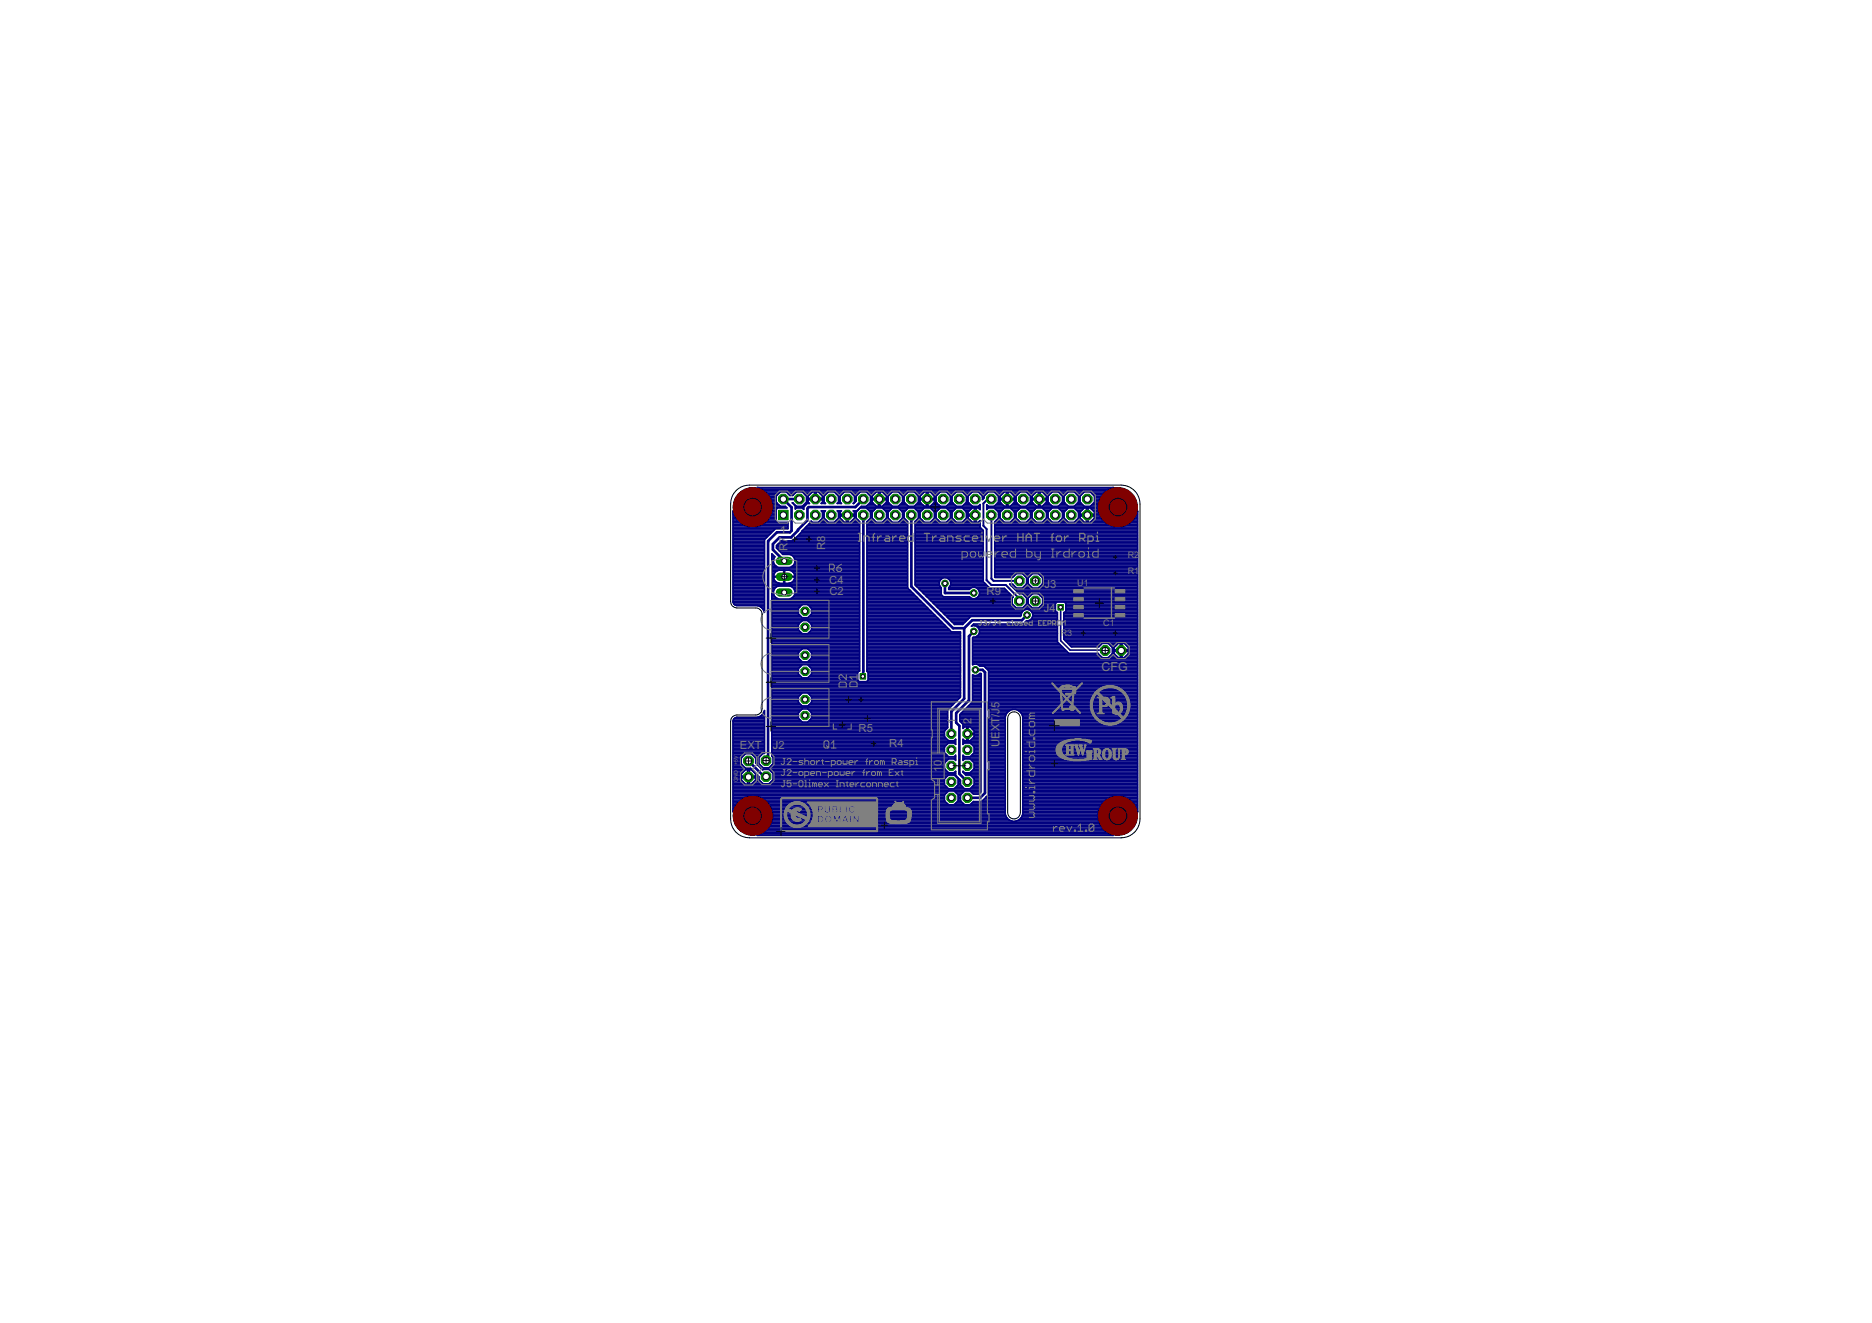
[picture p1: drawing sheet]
<svg xmlns="http://www.w3.org/2000/svg" width="297mm" height="210mm" viewBox="0 0 297 210" stroke-linecap="round" stroke-linejoin="round" font-family="sans-serif">
<defs><g id="words">
<text font-size="2.2" fill="#808080" x="174.8" y="106.4">CFG</text>
<g font-size="2" fill="#808080">
<text x="123.8" y="84.6">1</text>
<text x="124.9" y="87.5" transform="rotate(-90 124.9 87.5)">R</text>
<text x="124.9" y="86.2" transform="rotate(-90 124.9 86.2)">7</text>
<text x="130.9" y="87.3" transform="rotate(-90 130.9 87.3)">R</text>
<text x="130.9" y="86" transform="rotate(-90 130.9 86)">8</text>
<text x="131.6" y="92.6">C4</text>
<text x="131.6" y="94.5">C2</text>
<text x="156.5" y="94.3">R9</text>
<text x="165.7" y="93.3">J3</text>
<text x="165.6" y="97.1">J4</text>
<text x="158.6" y="113.7" transform="rotate(-90 158.6 113.7)">/</text>
<text x="158.6" y="113.2" transform="rotate(-90 158.6 113.2)">J</text>
<text x="158.6" y="112.3" transform="rotate(-90 158.6 112.3)">5</text>
<text x="117.4" y="118.9">EXT</text>
<text x="122.6" y="118.8">J2</text>
<text x="136.2" y="116.2">R5</text>
<text x="141.1" y="118.6">R4</text>
<text x="151.6" y="114.9" transform="rotate(-90 151.6 114.9)">1</text>
<text x="154.1" y="114.9" transform="rotate(-90 154.1 114.9)">2</text>
<text x="158.6" y="118.5" transform="rotate(-90 158.6 118.5)">U</text>
<text x="158.6" y="117.2" transform="rotate(-90 158.6 117.2)">E</text>
<text x="158.6" y="116" transform="rotate(-90 158.6 116)">X</text>
<text x="158.6" y="114.8" transform="rotate(-90 158.6 114.8)">T</text>
<text x="149.4" y="122.5" transform="rotate(-90 149.4 122.5)">1</text>
<text x="149.4" y="121.5" transform="rotate(-90 149.4 121.5)">0</text>
</g>
<g font-size="1.6" fill="#808080">
<text x="179" y="88.5">R2</text>
<text x="170.9" y="93">U1</text>
<text x="179" y="91">R1</text>
<text x="168.3" y="100.9">R3</text>
<text x="175.1" y="99.3">C1</text>
</g>
<g font-size="1" fill="#808080">
<text x="117.1" y="124.1" transform="rotate(-90 117.1 124.1)">GN</text>
<text x="117.1" y="122.9" transform="rotate(-90 117.1 122.9)">D</text>
<text x="117.1" y="121.3" transform="rotate(-90 117.1 121.3)">+5V</text>
</g>
</g></defs>
<g fill="#000080" stroke="#000080" stroke-width=".16">
<circle cx="119.4" cy="129.4" r="3.1"/>
<circle cx="119.4" cy="80.5" r="3.1"/>
<circle cx="177.4" cy="129.4" r="3.1"/>
<circle cx="177.4" cy="80.5" r="3.1"/>
</g>
<g fill="none" stroke="#000080" stroke-width=".25">
<path d="M120.3 77.4h56.2M120.9 77.6h55M121.3 77.9h54.3M121.5 78.1h2.3M121.8 78.3h1.8M122 78.5h1.4M122.1 78.7h1M122.2 79h.9M122.4 79.2h.7M122.5 79.4h.6M122.5 79.6h.6M122.5 79.8h.8"/>
<path d="M124.8 78.1h1.5M125 78.3h1.1M125.2 78.5h.7M125.8 79.8h.1M127.3 78.1h1.6M127.6 78.3h1.1M127.8 78.5h.6M127.8 79.8h.6M128 79.6h.2M128 79.4h.2M128 79.2h1.2M128 79h.2"/>
<path d="M128 78.7h.2M129.2 79h.3M129.2 78.7h.3M129.2 78.5h.3M129.2 78.3h.3M129.2 78.1h.3M129.5 79.2h1.3M129.9 78.1h1.5M130.1 78.3h1.1M130.3 78.5h.7M130.3 79.8h.7M130.5 79.6h.3"/>
<path d="M130.5 79.4h.3M130.5 79h.3M130.5 78.7h.3M132.4 78.1h1.5M132.6 78.3h1.1M132.8 78.5h.7M132.9 79.8h.6M133.1 79.6h.2M133.1 79.4h.2M133.1 79.2h.2M133.1 79h.2M133.1 78.7h.2"/>
<path d="M134.9 78.1h1.6M135.2 78.3h1.1M135.4 78.5h.6M135.4 79.8h.1M135.6 79.6h.1M135.6 79.4h.2M135.6 79.2h.2M135.6 79h.2M135.6 78.7h.2M137.5 78.1h1.5M137.7 78.3h1.1M137.9 78.5h.7"/>
<path d="M137.9 79.8h.7M138.1 79.6h.3M138.1 79.4h.3M138.1 79.2h1.3M138.1 79h.3M138.1 78.7h.3M139 78h.4v2.3h-.4l-.6-.6v-.4h2.3v.4l-.7 .6h-.3v-2.3h.3l.7 .7v.4h-2.3v-.4zM139.4 79.8h.3M139.4 79.6h.3M139.4 79.4h.3M139.4 79h.3M139.4 78.7h.3"/>
<path d="M139.4 78.5h.3M139.4 78.3h.3M139.4 78.1h.3M139.7 79.2h1.2M140 78.1h1.6M140.3 78.3h1.1M140.5 78.5h.6M140.5 79.8h.6M140.7 79.6h.2M140.7 79.4h.2M140.7 79h.2M140.7 78.7h.2"/>
<path d="M142.6 78.1h1.5M142.8 78.3h1.1M143 78.5h.7M143 79.8h.6M143.2 79.6h.3M143.2 79.4h.3M143.2 79.2h.3M143.2 79h.3M143.2 78.7h.3M145.1 78.1h1.5M145.3 78.3h1.1M145.5 78.5h.7"/>
<path d="M145.6 79.8h.6M145.7 79.6h.3M145.7 79.4h.3M145.7 79.2h1.3M145.7 79h.3M145.7 78.7h.3M146 78.7l.7-.7h.3v2.3h-.3l-.7-.6v-.4h2.3v.4l-.7 .6h-.3v-2.3h.3l.7 .7v.4h-2.3zM147 79.8h.3M147 79.6h.3M147 79.4h.3M147 79h.3M147 78.7h.3"/>
<path d="M147 78.5h.3M147 78.3h.3M147 78.1h.3M147.3 79.2h1.2M147.6 78.1h1.6M147.8 78.3h1.1M148.1 78.5h.6M148.1 79.8h.6M148.3 79.6h.2M148.3 79.4h.2M148.3 79h.2M148.3 78.7h.2"/>
<path d="M150.2 78.1h1.5M150.4 78.3h1.1M150.6 78.5h.7M150.6 79.8h.7M150.8 79.6h.3M150.8 79.4h.3M150.8 79.2h.3M150.8 79h.3M150.8 78.7h.3M152.7 78.1h1.6M152.9 78.3h1.1M153.2 78.5h.6"/>
<path d="M153.2 79.8h.6M153.4 79.6h.2M153.4 79.4h.2M153.4 79.2h.2M153.4 79h.2M153.4 78.7h.2M155.3 78.1h1.5M155.5 78.3h1.1M155.7 78.5h.7M155.9 79.2h.1M155.9 79h.2M155.9 78.7h.2"/>
<path d="M157.8 78.1h1.5M158 78.3h1.1M158.2 79.8h.7M158.2 78.5h.7M158.4 79.6h.3M158.4 79.4h.3M158.4 79.2h1.3M158.4 79h.3M158.4 78.7h.3M158.7 78.7l.7-.7h.3v2.3h-.3l-.7-.6v-.4h2.3v.4l-.7 .6h-.3v-2.3h.3l.7 .7v.4h-2.3zM159.7 79.8h.3M159.7 79.6h.3"/>
<path d="M159.7 79.4h.3M159.7 79h.3M159.7 78.7h.3M159.7 78.5h.3M159.7 78.3h.3M159.7 78.1h.3M160 79.2h1.2M160.3 78.1h1.6M160.5 78.3h1.1M160.8 78.5h.6M160.8 79.8h.6M161 79.6h.2"/>
<path d="M161 79.4h.2M161 79h.2M161 78.7h.2M162.9 78.1h1.5M163.1 78.3h1.1M163.3 78.5h.7M163.3 79.8h.7M163.5 79.6h.3M163.5 79.4h.3M163.5 79.2h1.3M163.5 79h.3M163.5 78.7h.3"/>
<path d="M163.8 78.7l.6-.7h.4v2.3h-.4l-.6-.6v-.4h2.3v.4l-.7 .6h-.4v-2.3h.4l.7 .7v.4h-2.3zM164.8 79.8h.2M164.8 79.6h.2M164.8 79.4h.2M164.8 79h.2M164.8 78.7h.2M164.8 78.5h.2M164.8 78.3h.2M164.8 78.1h.2M165 79.2h1.3M165.4 78.1h1.5M165.6 78.3h1.1"/>
<path d="M165.8 78.5h.7M165.9 79.8h.6M166.1 79.6h.2M166.1 79.4h.2M166.1 79h.2M166.1 78.7h.2M167.9 78.1h1.6M168.2 78.3h1.1M168.4 78.5h.6M168.4 79.8h.6M168.6 79.6h.2M168.6 79.4h.2"/>
<path d="M168.6 79.2h.2M168.6 79h.2M168.6 78.7h.2M170.5 78.1h1.5M170.7 78.3h1.1M170.9 78.5h.7M170.9 79.8h.7M171.1 79.6h.3M171.1 79.4h.3M171.1 79.2h.3M171.1 79h.3M171.1 78.7h.3"/>
<path d="M173 78.1h2.3M173.2 78.3h1.8M173.5 78.5h1.3M173.5 79.8h.8M173.7 79.6h.6M173.7 79.4h.6M173.7 79.2h.8M173.7 79h.9M173.7 78.7h1M116.3 85.9h5M116.3 81.9h.3M116.3 83.6h2.5"/>
<path d="M116.3 90.1h5M116.3 93.2h5M116.3 91.6h5M116.3 95.4h5M116.3 95.2h5M116.3 95h5M116.3 94.7h5M116.3 94.5h5M116.3 94.3h5M116.3 94.1h5M116.3 93.8h5M116.3 93.6h5"/>
<path d="M116.3 93.4h5M116.3 92.9h5M116.3 92.7h5M116.3 92.5h5M116.3 92.3h5M116.3 92.1h5M116.3 91.8h5M116.3 91.4h5M116.3 91.2h5M116.3 91h5M116.3 90.7h5M116.3 90.5h5"/>
<path d="M116.3 90.3h5M116.3 89.8h5M116.3 89.6h5M116.3 89.4h5M116.3 89.2h5M116.3 89h5M116.3 88.7h5M116.3 88.5h5M116.3 88.3h5M116.3 88.1h5M116.3 87.8h5M116.3 87.6h5"/>
<path d="M116.3 87.4h5M116.3 87.2h5M116.3 87h5M116.3 86.7h5M116.3 86.5h5M116.3 86.3h5M116.3 86.1h5M116.3 85.6h5M116.3 85.4h5.2M116.3 85.2h5.4M116.3 85h5.7M116.3 84.7h5.9"/>
<path d="M116.3 84.5h6.1M116.3 84.3h6.3M116.3 84.1h6.6M116.3 83.8h8.7M116.3 83.4h1.9M116.3 83.2h1.4M116.3 83h1.2M116.3 82.7h.9M116.3 82.5h.6M116.3 82.3h.5M116.3 82.1h.4M116.3 81.6h.1"/>
<path d="M116.3 81.4h.1M116.3 81.2h.1M116.3 95.6h5M116.5 95.8h4.8M116.8 96.1h3.4l.5 .2M116.8 96.1h4.5M120.6 83.4h4.4M120.7 96.3l.4 .4M120.7 96.3h.6M120.9 96.5h.4M121.1 96.7h.1M121.1 96.7h.2"/>
<path d="M121.1 83.2h3.9M121.2 96.9h.1M121.3 85.6v11.6l-.2-.5M121.4 83h3.6M121.7 82.7h1.5M121.9 82.5a3.2 3.2 0 0 0-1.8-5.2h56.6a3.2 3.2 0 0 0-2.1 4.9 3.2 3.2 0 0 0 5.3 .3M121.9 82.5l-.9 .7-1 .4M121.9 82.5h1.2M122 82.3h1.1M122.2 82.1h.9M122.3 81.9h.8M122.4 81.6h.7"/>
<path d="M122.5 96.3h4.5M122.5 90.1h13.9M122.5 93.2h.6M122.5 98.5h4.8M122.5 97.8h4.6M122.5 96.5h4.2M122.5 91.6h.2M122.5 97.2h4.2M122.5 99.8h4.2M122.5 99.6h4.2M122.5 99.4h4.2M122.5 99.2h4.2"/>
<path d="M122.5 99h4.3M122.5 98.7h4.5M122.5 98.3h13.9M122.5 98.1h13.9M122.5 97.6h4.4M122.5 97.4h4.2M122.5 96.9h4.2M122.5 96.7h4.2M122.5 96.1h4.7M122.5 95.8h13.9M122.5 95.6h13.9M122.5 95.4h13.9"/>
<path d="M122.5 95.2h13.9M122.5 95h.9M122.5 94.7h.5M122.5 94.5h.4M122.5 94.3h.3M122.5 94.1h.2M122.5 93.8h.2M122.5 93.6h.3M122.5 93.4h.4M122.5 92.9h13.9M122.5 92.7h13.9M122.5 92.5h1"/>
<path d="M122.5 92.3h.6M122.5 92.1h.4M122.5 91.8h.3M122.5 91.4h.2M122.5 91.2h.3M122.5 91h.4M122.5 90.7h.6M122.5 90.5h.9M122.5 90.3h13.9M122.5 89.8h.6M122.5 89.6h.4M122.5 89.4h.3"/>
<path d="M122.5 89.2h.2M122.5 89h.2M122.5 88.7h.3M122.5 88.5h.4M122.5 88.3h.4M122.5 88.1h.2M122.5 81.4h.6M122.5 81.2h.6M122.6 81h.5M122.6 80.1h.9M122.6 80.7h.6M122.6 80.3h1.2"/>
<path d="M122.6 80.5h2.2M122.7 91.4h.1M122.7 91.6h3.4M122.7 91.4h3.4M122.7 91.6l.2 .5 .2 .2M122.9 91a1.32 1.32 0 0 1 1.5-.5v2a1.47 1.47 0 0 1-1.3-.2M122.9 91l-.2 .4M122.9 93.4l.3-.3 .4-.1h1.7a1.06 1.06 0 0 1 .9 1 1.06 1.06 0 0 1-.9 1h-1.7a1.06 1.06 0 0 1-.7-1.6zM123.2 87l1 1h1.1a1.06 1.06 0 0 1 .9 1 1.06 1.06 0 0 1-.9 1M123.2 87h13.2M123.2 86.7h13.2M123.3 86.5h13.1"/>
<path d="M123.4 87.2h13M123.5 86.3h12.9M123.6 90a1.03 1.03 0 0 1-.6-1.7l-.5-.4v32.1l.2 .2v1M123.7 87.4h12.7M123.7 86.1h12.7M123.9 87.6h12.5M124.1 87.8h12.3M124.4 91.6h.1M124.4 92.5h.1M124.4 92.3h.1M124.4 92.1h.1M124.4 91.8h.1"/>
<path d="M124.4 91.4h.1M124.4 91.2h.1M124.4 91h.1M124.4 90.7h.1M124.4 90.5h.1M125 83.6h-6.1a3.1 3.1 0 0 1-2.6-2.5v14.3a.6 .6 0 0 0 .5 .7M125.3 92.5h11.1M125.4 90.5h11M125.5 95h10.9M125.6 88.1h10.8M125.7 93.2h10.7M125.7 89.8h10.7"/>
<path d="M125.8 92.3h10.6M125.8 90.7h10.6M125.8 94.7h10.6M125.9 88.3h10.5M125.9 89.6h10.5M126 93.4h10.4M126 92.1h10.4M126 91l-.5-.5h-1v2h.8l.5-.2M126 91l.1 .4M126 91h10.4M126 85.6h10.4M126 94.5h10.4"/>
<path d="M126 88.5h10.4M126 80.1h.1M126 89.4h10.4M126.1 93.6h10.3M126.1 91.8h10.3M126.1 94.3h10.3M126.1 91.2h10.3M126.1 85.5l-.3 .3M126.1 85.5h.1M126.1 88.7h10.3M126.1 91.4h.1M126.1 91.6l-.1 .5-.2 .2"/>
<path d="M126.1 91.6h10.3M126.1 94.1h10.3M126.1 93.8h10.3M126.1 91.4h10.3M126.1 89.2h10.3M126.1 89h10.3M126.2 85.4h10.2M126.2 80.7h.1M126.2 80.5h1.3M126.2 80.3h.1M126.4 85.2h10M126.6 85h9.8"/>
<path d="M126.9 84.8l-.8 .7M126.9 84.7h9.5M127.1 84.5h9.3M127.2 84.3l-.3 .5M127.2 84.3h9.2M127.3 80.3h.4M127.4 84.1h9M127.4 80.7h.1M127.6 80.1h.3M127.7 83.8h8.7M127.9 83.6h8.5M128.1 83.4h8.3"/>
<path d="M128.2 98.5h8.2M128.3 96.1h8.1M128.3 97.8h8.1M128.3 83.2h8.1M128.4 98.7h8M128.5 96.3h7.9M128.5 83h7.9M128.6 97.6h7.8M128.7 99h7.7M128.7 82.7h.1M128.7 96.5h7.7M128.8 97.2h7.6"/>
<path d="M128.8 99.8h7.6M128.8 99.6h7.6M128.8 99.4h7.6M128.8 99.2h7.6M128.8 97.4h7.6M128.8 96.9h7.6M128.8 96.7h7.6M130 82.7h1.3M130.2 82.5h.9M130.4 82.3h.5M130.4 81.2h.5M130.5 81.9h.3"/>
<path d="M130.5 82.1h.3M130.5 81.6h.3M130.5 81.4h.3M132.5 82.7h1.3M132.7 82.5h.9M133 82.3h.4M133 81.2h.4M133.1 81.9h2.7M133.1 82.1h.2M133.1 81.6h1.2M133.1 81.4h.2M133.3 81.9v.3l.7 .7h.3v-1.3h-1v-.3l.2-.3h-.7l.3 .3v.9l-.7 .7h-1l-.6-.7v-.9l.2-.3h-.7l.2 .3v.9l-.7 .7h-.9l-.2-.2v.1l-1.5 1.5"/>
<path d="M134.3 82.7h.3M134.3 82.5h.3M134.3 82.3h.3M134.3 82.1h.3M134.6 81.6h1.2M135.1 82.7h1.3M135.3 82.5h.8M135.5 82.3h.4M135.5 81.2h.4M135.6 81.9v.3l-.7 .7h-.3v-1.3h1v-.3l-.2-.3h.6l.7-.7h.8l.6-.6v-1l-.6-.7h-1l-.7 .7v.8l-.3 .4h-.1l.2-.2v-1l-.7-.7h-.9l-.7 .7v1l.2 .2h-.7l.3-.2v-1l-.7-.7h-1l-.6 .7v1l.2 .2h-.7l.2-.2v-.4h-1v-1.3h.3l.7 .7v.4h-2.3v-.4l.7-.7h.3v1.3h-1v.4l.2 .2h-.3l-.6 .5v.4l-.2-.2h-.9l-.2 .2v-.5l-.5-.5 .7 .5h.9l.7-.6v-1l-.7-.7h-.9l-.6 .6h-.5l-.5-.6h-1l-.7 .7v1l.7 .6h.8l.3 .3h-1.5l-.3 .2v1.9l.3 .2h1.6v1h-2l-1.7 1.7M135.6 82.1h.2M135.6 81.4h.2"/>
<path d="M136 81h.1M136.3 80.7h.1M136.4 85.9l-12.5-.1-.7 .8v.4M136.4 82.8l-.6-.6v-.9l.7-.7h1l.6 .7v.9l-.5 .6v23.5M136.4 82.8v23.7l-.3 .2M136.5 80.5h19M137.5 80.3h1.5M137.6 85.9h6.4M137.6 96.3h9.4M137.6 83.6h6.4M137.6 90.1h6.4M137.6 93.2h6.4"/>
<path d="M137.6 98.5h11.6M137.6 97.8h11M137.6 96.5h9.6M137.6 91.6h6.4M137.6 97.2h10.3M137.6 99.8h13M137.6 99.6h12.7M137.6 99.4h12.5M137.6 99.2h12.3M137.6 99h12.1M137.6 98.7h11.9M137.6 98.3h11.4"/>
<path d="M137.6 98.1h11.2M137.6 97.6h10.8M137.6 97.4h10.5M137.6 96.9h10.1M137.6 96.7h9.9M137.6 96.1h9.2M137.6 95.8h9M137.6 95.6h8.7M137.6 95.4h8.5M137.6 95.2h8.3M137.6 95h8.1M137.6 94.7h7.9"/>
<path d="M137.6 94.5h7.6M137.6 94.3h7.4M137.6 94.1h7.2M137.6 93.8h7M137.6 93.6h6.8M137.6 93.4h6.5M137.6 92.9h6.4M137.6 92.7h6.4M137.6 92.5h6.4M137.6 92.3h6.4M137.6 92.1h6.4M137.6 91.8h6.4"/>
<path d="M137.6 91.4h6.4M137.6 91.2h6.4M137.6 91h6.4M137.6 90.7h6.4M137.6 90.5h6.4M137.6 90.3h6.4M137.6 89.8h6.4M137.6 89.6h6.4M137.6 89.4h6.4M137.6 89.2h6.4M137.6 89h6.4M137.6 88.7h6.4"/>
<path d="M137.6 88.5h6.4M137.6 88.3h6.4M137.6 88.1h6.4M137.6 87.8h6.4M137.6 87.6h6.4M137.6 87.4h6.4M137.6 87.2h6.4M137.6 87h6.4M137.6 86.7h6.4M137.6 86.5h6.4M137.6 86.3h6.4M137.6 86.1h6.4"/>
<path d="M137.6 85.6h6.4M137.6 85.4h6.4M137.6 85.2h6.4M137.6 85h6.4M137.6 84.7h6.4M137.6 84.5h6.4M137.6 84.3h6.4M137.6 84.1h6.4M137.6 83.8h6.4M137.6 83.4h6.4M137.6 83.2h6.4M137.6 83h6.4"/>
<path d="M137.6 82.7h1.3M137.6 80.7h1.3M137.7 80.1h1.1M137.8 82.5h.9M137.8 81h.9M138 82.3h.5M138 81.2h.5M138.1 81.9h.3M138.1 82.1h.3M138.1 81.6h.3M138.1 81.4h.3M139.4 80.3h.3"/>
<path d="M139.4 80.1h.3M140 80.3h1.5M140.1 82.7h1.4M140.1 80.7h1.3M140.3 80.1h1M140.4 82.5h.8M140.4 81h.8M140.6 82.3h.4M140.6 81.2h.4M140.7 81.9h.2M140.7 82.1h.2M140.7 81.6h.2"/>
<path d="M140.7 81.4h.2M142.6 80.3h1.5M142.7 82.7h1.3M142.7 80.7h1.3M142.8 80.1h1.1M142.9 82.5h.9M142.9 81h.9M143.1 82.3h.5M143.1 81.2h.4M143.2 81.9h.3M143.2 82.1h.3M143.2 81.6h.3"/>
<path d="M143.2 81.4h.3M145.1 80.3h1.5M145.2 85.9h10.8M145.2 82.7l.5-.5v-.9l-.6-.7h-1l-.6 .7v.9l.5 .6v10.5l6.6 6.6M145.2 83.6h10.3M145.2 90.1h10.8M145.2 82.7v10.1l6.3 6.3h1.2l1.3-1.3M145.2 91.6h10.8M145.2 92.7h3.8M145.2 92.5h3.8M145.2 92.3h3.9M145.2 92.1h4"/>
<path d="M145.2 91.8h4.2M145.2 91.4h10.8M145.2 91.2h10.8M145.2 91h10.8M145.2 90.7h10.8M145.2 90.5h10.8M145.2 90.3h10.8M145.2 89.8h10.8M145.2 89.6h10.8M145.2 89.4h10.8M145.2 89.2h10.8M145.2 89h10.8"/>
<path d="M145.2 88.7h10.8M145.2 88.5h10.8M145.2 88.3h10.8M145.2 88.1h10.8M145.2 87.8h10.8M145.2 87.6h10.8M145.2 87.4h10.8M145.2 87.2h10.8M145.2 87h10.8M145.2 86.7h10.8M145.2 86.5h10.8M145.2 86.3h10.8"/>
<path d="M145.2 86.1h10.8M145.2 85.6h10.8M145.2 85.4h10.8M145.2 85.2h10.8M145.2 85h10.8M145.2 84.7h10.8M145.2 84.5h10.8M145.2 84.3h10.8M145.2 84.1h10.7M145.2 83.8h10.5M145.2 83.4h10.3M145.2 83.2h10.3"/>
<path d="M145.2 83h10.3M145.2 82.7h1.3M145.2 80.7h1.3M145.3 92.9h3.8M145.3 80.1h1.1M145.4 82.5h.9M145.4 81h.9M145.6 93.2h3.7M145.6 82.3h.5M145.7 81.2h.4M145.7 81.9h.3M145.7 82.1h.3"/>
<path d="M145.7 81.6h.3M145.7 81.4h.3M145.8 93.4h3.6M146 93.6h3.4M146.2 93.8h3.2M146.5 94.1h2.9M146.7 94.3h2.7M146.9 94.5h2.6M147 80.3h.3M147 80.1h.3M147.1 94.7h6.8M147.3 95h6.9"/>
<path d="M147.6 95.2h13M147.7 80.3h1.5M147.7 82.7h1.4M147.8 80.7h1.3M147.8 95.4h12.8M147.9 80.1h1M148 82.5h.8M148 81h.8M148 95.6h12.6M148.2 82.3h.4M148.2 81.2h.4M148.2 95.8h12.4"/>
<path d="M148.3 81.9h.2M148.3 82.1h.2M148.3 81.6h.2M148.3 81.4h.2M148.4 96.1h12.4M148.7 96.3h12.4M148.9 96.5h18.6M149 92.8l.4 .5v1l.3 .4h4.1a.92 .92 0 0 0 .9 .3 .92 .92 0 0 0 .7-.7M149.1 96.7h13.6M149.3 96.9h13M149.6 97.2h12.6M149.8 97.4h12.3"/>
<path d="M150 97.6h12.1M150.2 80.3h1.5M150.2 97.8h11.7l.2-.1a.92 .92 0 0 1 .8-1 .92 .92 0 0 1 1 .7 .92 .92 0 0 1-.8 1.1M150.3 82.7h1.3M150.3 80.7h1.3M150.4 80.1h1.1M150.5 98.1h3.3M150.5 91.8h5.5M150.5 82.5h.9M150.5 81h.9M150.5 93.4h3.4M150.6 93.2h6.3"/>
<path d="M150.6 99.9h.1M150.6 99.9l.4 .4M150.7 98.3h2.9M150.7 92.1l.2 .7M150.7 92.1a.92 .92 0 0 0-1.1-.4 .92 .92 0 0 0-.6 1.1M150.7 92.1h5.3M150.7 82.3h.5M150.7 81.2h.5M150.8 92.9h5.9M150.8 81.9h.3M150.8 92.3h5.2M150.8 82.1h.3"/>
<path d="M150.8 81.6h.3M150.8 81.4h.3M150.9 92.8l-.4 .5v.2h3.3l.5-.3M150.9 92.7h5.6M150.9 92.5h5.3M150.9 98.5h2.4M151.1 98.7h2M151.3 99h1.6M152.7 80.3h1.5M152.8 82.7h1.3M152.8 80.7h1.3M153 80.1h1"/>
<path d="M153.1 82.5h.8M153.1 81h.8M153.3 82.3h.4M153.3 81.2h.4M153.4 81.9h1.5v1h.3l.3-.3v1.1l.5 .5v8.1M153.4 82.1h.2M153.4 81.6h1.2M153.4 81.4h.2M154.3 99.2h13.5M154.6 82.7h.3M154.6 82.5h.3M154.6 82.3h.3"/>
<path d="M154.6 82.1h.3M154.6 81.4h.3M154.6 81.2h.3M154.6 81h.3M154.6 80.7h.3M154.7 93.2a.96 .96 0 0 1 .7 1.1M154.8 95h5.8M155 99.4h12.8M155.1 93.4h4.3M155.2 94.7h5.5M155.2 99.6h12.6M155.3 80.3h.2"/>
<path d="M155.3 93.6h4.3M155.3 94.5h5.2M155.3 99.8h12.5M155.4 82.7h.1M155.4 93.8h4.5M155.4 80.7h.1M155.4 94.3h4.9M155.4 94.1h4.7M155.5 80.1h.1M156 92.3l1.1 1h2.3l1.4 1.4-.2 .2v.9M156.6 80.1l.2 .2h1l.6-.6v-1l-.6-.7h-1l-.7 .7v.3l-.2 .3v-.6l-.7-.7h-.9l-.7 .7v1l.7 .6h.9l.3-.2v.8l-.3-.3h-.3v1h-1.3v-.3l.7-.7h.3v2.3h-.3l-.7-.7v-.3M156.6 80.1v.7l.2-.2h1l.6 .7v.9l-.6 .6v8.8h2.9l.6-.6h.9l.7 .7v.9l-.7 .7h-.9l-.6-.6h-.5l1.5 1.5h.5l.7 .7v.9"/>
<path d="M156.6 80.1h.1M156.6 80.7h.1M156.6 80.5h17.6M156.6 80.3h.2M157.8 80.3h1.5M157.8 85.9h22.7M157.8 83.6h19M157.8 90.1h22.7M157.8 91.4h3.1M157.8 91.2h3.3M157.8 91h22.7M157.8 90.7h22.7"/>
<path d="M157.8 90.5h22.7M157.8 90.3h22.7M157.8 89.8h22.7M157.8 89.6h22.7M157.8 89.4h22.7M157.8 89.2h22.7M157.8 89h22.7M157.8 88.7h22.7M157.8 88.5h22.7M157.8 88.3h22.7M157.8 88.1h22.7M157.8 87.8h22.7"/>
<path d="M157.8 87.6h22.7M157.8 87.4h22.7M157.8 87.2h22.7M157.8 87h22.7M157.8 86.7h22.7M157.8 86.5h22.7M157.8 86.3h22.7M157.8 86.1h22.7M157.8 85.6h22.7M157.8 85.4h22.7M157.8 85.2h22.7M157.8 85h22.7"/>
<path d="M157.8 84.7h22.7M157.8 84.5h22.7M157.8 84.3h22.7M157.8 84.1h22.7M157.8 83.8h22.7M157.8 83.4h18.4M157.8 83.2h17.9M157.8 83h17.6M157.9 82.7h1.3M157.9 80.7h1.3M158 80.1h1.1M158.1 82.5h.9"/>
<path d="M158.1 81h.9M158.3 82.3h.5M158.4 81.2h.4M158.4 81.9h.3M158.4 82.1h.3M158.4 81.6h.3M158.4 81.4h.3M159.7 80.3h.3M159.7 80.1h.3M160.3 92.7h.4M160.3 80.3h1.6M160.4 82.7h1.4"/>
<path d="M160.4 80.7h1.4M160.5 92.9h.5M160.6 80.1h1M160.6 95.8l.7 .7M160.7 82.5h.8M160.7 81h.8M160.7 93.2h.5M160.9 82.3h.4M160.9 81.2h.4M160.9 93.4h19.6M161 81.9h.2M161 82.1h.2"/>
<path d="M161 81.6h.2M161 81.4h.2M161.1 93.6h19.4M161.4 93.8h19.1M161.6 94.1h18.9M162.3 94.3h1.4M162.3 93.2h1.4M162.4 91.2h1.3M162.4 96.3h1.2M162.4 99h5.4M162.5 94.5h1M162.6 92.9h.9"/>
<path d="M162.6 91.4h.8M162.6 98.7h5.2M162.7 96.1h.7M162.8 94.7h.5M162.8 92.7h.5M162.8 91.6h.4M162.9 95.8h.3M162.9 80.3h1.5M162.9 95.8l-.7 .7M162.9 95.6h.3M162.9 95.4h.3M162.9 95.2h.3"/>
<path d="M162.9 95h.3M162.9 92.5h.3M162.9 92.3h.3M162.9 92.1h.3M162.9 91.8h.3M163 82.7h1.3M163 80.7h1.3M163.1 80.1h1.1M163.2 95.8v-.9l.6-.7h1l.6 .7v.9l-.6 .7M163.2 95.8l.6 .7M163.2 82.5h.9M163.2 81h.9"/>
<path d="M163.2 96.7h4.3M163.4 82.3h.5M163.4 81.2h.4M163.5 81.9h.3M163.5 82.1h.3M163.5 81.6h.3M163.5 81.4h.3M163.6 98.3h4.2M163.6 96.9h3.9M163.7 98.1h4.1M163.8 97.2h4v4.7l1.8 1.8h4.6l.7 .7h1l.6-.7v-1l-.6-.6M163.8 97.8h4"/>
<path d="M163.9 97.4h3.9M163.9 97.6h3.9M164.8 80.3h.2M164.8 80.1h.2M164.8 94.3h15.7M164.9 93.2h15.6M164.9 91.2h15.6M165 96.3h2.5M165.1 94.5h15.4M165.1 92.9h15.4M165.2 91.4h15.3M165.2 96.1h2.3"/>
<path d="M165.3 94.7h15.2M165.3 92.7h15.2M165.4 91.6h15.1M165.4 95.8h2.1M165.4 80.3h1.5M165.4 95.6h2.2M165.4 95.4h15.1M165.4 95.2h15.1M165.4 95h15.1M165.4 92.5h15.1M165.4 92.3h15.1M165.4 92.1h15.1"/>
<path d="M165.4 91.8h15.1M165.5 82.7h1.3M165.5 80.7h1.3M165.7 80.1h1M165.7 82.5h.9M165.8 81h.8M166 82.3h.4M166 81.2h.4M166.1 81.9h.2M166.1 82.1h.2M166.1 81.6h.2M166.1 81.4h.2"/>
<path d="M167.5 97v-1.3l.2-.2h1.2l.2 .2v1.3M167.5 97l.2 .2M167.8 98.5h-4.9l-.5 .5h-7.9l-.4 .4a.91 .91 0 0 1 1.2 .3 .91 .91 0 0 1-.3 1.2M168 80.3h1.5M168.1 82.7h1.3M168.1 80.7h1.3M168.2 80.1h1M168.3 82.5h.8M168.3 81h.8M168.3 96.4v5.2l1.5 1.5 5.6 .1M168.5 82.3h.4M168.5 81.2h.4"/>
<path d="M168.6 81.9h.2M168.6 82.1h.2M168.6 81.6h.2M168.6 81.4h.2M168.8 98.5h11.7M168.8 97.8h11.7M168.8 99.8h11.7M168.8 99.6h11.7M168.8 99.4h11.7M168.8 99.2h11.7M168.8 99h11.7M168.8 98.7h11.7"/>
<path d="M168.8 98.3h11.7M168.8 98.1h11.7M168.8 97.6h11.7M168.8 97.4h11.7M169 95.6h11.5M169.1 96.3h11.4M169.1 96.5h11.4M169.1 97l-.2 .2M169.1 96.9h11.4M169.1 96.7h11.4M169.1 96.1h11.4M169.1 95.8h11.4"/>
<path d="M170.5 80.3h1.5M170.6 82.7h1.3M170.6 80.7h1.3M170.7 80.1h1.1M170.8 82.5h.9M170.8 81h.9M171 82.3h.5M171 81.2h.4M171.1 81.9h3.4M171.1 82.1h.3M171.1 81.6h1.3M171.1 81.4h.3"/>
<path d="M171.4 81.9v.3l.6 .7h.4v-2.3h-.4l-.6 .7v.3h2.3v-.3l-.7-.7h-.3v2.3h.3l.7-.7v-.3M172.4 82.7h.3M172.4 82.5h.3M172.4 82.3h.3M172.4 82.1h.3M172.4 81.4h.3M172.4 81.2h.3M172.4 81h.3M172.4 80.7h.3M172.7 81.6h1.7M173 80.3h1.2M173.1 82.7h2.1"/>
<path d="M173.1 80.7h1.1M173.2 80.1h1M173.4 82.5h1.5M173.4 81h.8M173.6 82.3h1.2M173.6 81.2h.7M173.7 82.1h.9M173.7 81.4h.6M178 83.6h2.5M178.6 83.4h1.9M179.1 83.2h1.4M179.3 83h1.2"/>
<path d="M179.6 82.7h.9M179.9 82.5l.5-.9 .1-.5v47.7l-.1-.5-.5-.9M179.9 82.5h.6M180 82.3h.5M180.1 82.1h.4M180.3 81.9h.2M180.4 81.6h.1M180.4 81.4h.1M180.5 81.2h.1M180.5 97.2h-11.7v4.2l1.2 1.2h4.3l.6-.5M116.3 116.5h5M116.3 119.6h4.7"/>
<path d="M116.3 119.8h1.7M116.3 119.4h5M116.3 119.1h5M116.3 118.9h5M116.3 118.7h5M116.3 118.5h5M116.3 118.3h5M116.3 118h5M116.3 117.8h5M116.3 117.6h5M116.3 117.4h5M116.3 117.2h5"/>
<path d="M116.3 116.9h5M116.3 116.7h5M116.3 116.3h5M116.3 116.1h5M116.3 115.8h5M116.3 115.6h5M116.3 115.4h5M116.3 115.2h5M116.3 114.9h5M116.3 114.7h5M116.3 114.5h5M116.3 114.3h5"/>
<path d="M116.5 114h4.8M116.9 113.8h4.4M118.3 119.6l-.7 .7M119.2 119.6l.7 .7M119.5 119.8h1.3M120.7 113.6l-.5 .2h-3.3a.62 .62 0 0 0-.6 .6v14.4a3.1 3.1 0 0 1 2.6-2.5h31M120.7 113.6h.6M120.9 113.4h.4M121.1 113.2l.2-.5v6.8h-.2l-.7 .7v1M121.1 113.2h.1M121.1 113.2l-.4 .4M121.1 113.2h.2"/>
<path d="M121.2 112.9h.1M122.5 113.6h4.2M122.5 106.5h4.2M122.5 103h13.9M122.5 116.5h27.4M122.5 107.2h4.4M122.5 100.3h4.5M122.5 119.6h27.6M122.5 102.1h13.9M122.5 119.8h27.8M122.5 119.4h27.4M122.5 119.1h27.4"/>
<path d="M122.5 118.9h27.4M122.5 118.7h27.4M122.5 118.5h27.4M122.5 118.3h27.6M122.5 118h27.8M122.5 117.8h29.1M122.5 117.6h29.1M122.5 117.4h27.9M122.5 117.2h27.7M122.5 116.9h27.4M122.5 116.7h27.4M122.5 116.3h27.4"/>
<path d="M122.5 116.1h27.4M122.5 115.8h27.5M122.5 115.6h27.7M122.5 115.4h27.9M122.5 115.2h27.9M122.5 114.9h27.9M122.5 114.7h27.9M122.5 114.5h4.7M122.5 114.3h4.5M122.5 114h4.3M122.5 113.8h4.2M122.5 113.4h4.2"/>
<path d="M122.5 113.2h4.2M122.5 112.9h4.4M122.5 112.7h4.6M122.5 112.5h4.8M122.5 112.3h28.2M122.5 112.1h28.5M122.5 111.8h4.6M122.5 111.6h4.4M122.5 111.4h4.2M122.5 111.2h4.2M122.5 110.9h4.2M122.5 110.7h4.2"/>
<path d="M122.5 110.5h4.2M122.5 110.3h4.5M122.5 110h4.7M122.5 109.8h29.9M122.5 109.6h29.9M122.5 109.4h29.9M122.5 109.2h29.9M122.5 108.9h29.9M122.5 108.7h29.9M122.5 108.5h29.9M122.5 108.3h29.9M122.5 108.1h13.7"/>
<path d="M122.5 107.8h13.6M122.5 107.6h13.6M122.5 107.4h4.6M122.5 106.9h4.2M122.5 106.7h4.2M122.5 106.3h4.2M122.5 106h4.2M122.5 105.8h4.4M122.5 105.6h4.7M122.5 105.4h13.9M122.5 105.2h13.9M122.5 104.9h4.7"/>
<path d="M122.5 104.7h4.5M122.5 104.5h4.3M122.5 104.3h4.2M122.5 104.1h4.2M122.5 103.8h4.2M122.5 103.6h4.2M122.5 103.4h4.4M122.5 103.2h4.6M122.5 102.7h13.9M122.5 102.5h13.9M122.5 102.3h13.9M122.5 101.8h13.9"/>
<path d="M122.5 101.6h13.9M122.5 101.4h13.9M122.5 101.2h13.9M122.5 100.9h13.9M122.5 100.7h13.9M122.5 100.5h4.8M122.5 100.1h4.3M126.7 107v-.9l.6-.6h.9l.6 .6v.9M126.7 107l.6 .5h.9l.6-.5M127.3 102.9l-.6 .6v.9l.6 .6h.9l.6-.6v-.9l-.6-.6M128.2 112.5h22.3M128.2 100.5h8.2"/>
<path d="M128.2 114.5h22.2M128.2 104.9h8.2M128.3 110h24.1M128.3 105.6h8.1M128.3 107.4h7.8M128.4 111.8h22.8M128.4 112.7h22M128.4 103.2h8M128.4 100.3h8M128.5 114.3h21.9M128.5 104.7h7.9M128.5 110.3h23.9"/>
<path d="M128.5 105.8h7.9M128.5 107.2h7.6M128.6 111.6h22.8M128.6 103.4h7.8M128.6 112.9h21.8M128.7 100.1h7.7M128.7 114h21.7M128.7 104.5h7.7M128.7 110.5h23.7M128.7 106h7.7M128.8 113.6h21.6M128.8 106.5h7.5"/>
<path d="M128.8 113.8h21.6M128.8 113.4h21.6M128.8 113.2h21.6M128.8 111.4h22.8M128.8 111.2h23M128.8 110.9h23.3M128.8 110.7h23.5M128.8 106.9h7.3M128.8 106.7h7.3M128.8 106.3h7.6M128.8 104.3h7.6M128.8 104.1h7.6"/>
<path d="M128.8 103.8h7.6M128.8 103.6h7.6M136.1 106.7v1.2l.2 .2h1.2l.3-.2v-1.2M137.6 106.5l.2 .2M137.6 106.3h.1M137.6 106.5h14.8M137.6 103h14.8M137.6 100.3h14.8v10.3l-2 2v2.9l-.5 .5v.9l.6 .6h.9l.2-.2v.8l-.2-.2h-.9l-.6 .6v.9l.6 .7h.9l.2-.3v.8l-.2-.2h-.9l-.6 .7v.9l.6 .6h.9l.2-.2v.6l.8 .8v.7l.6 .6M137.6 102.1h14.8M137.6 106h14.8M137.6 105.8h14.8M137.6 105.6h14.8"/>
<path d="M137.6 105.4h14.8M137.6 105.2h14.8M137.6 104.9h14.8M137.6 104.7h14.8M137.6 104.5h14.8M137.6 104.3h14.8M137.6 104.1h14.8M137.6 103.8h14.8M137.6 103.6h14.8M137.6 103.4h14.8M137.6 103.2h14.8M137.6 102.7h14.8"/>
<path d="M137.6 102.5h14.8M137.6 102.3h14.8M137.6 101.8h14.8M137.6 101.6h14.8M137.6 101.4h14.8M137.6 101.2h14.8M137.6 100.9h14.8M137.6 100.7h14.8M137.6 100.5h14.8M137.6 100.1h13.2M137.6 106.3v.2M137.6 106.3h14.8"/>
<path d="M137.6 108.1h14.8M137.8 107.2h14.6M137.8 107.8h14.6M137.8 107.6h14.6M137.8 107.4h14.6M137.8 106.9h14.6M137.8 106.7h14.6M151.6 117.4h.1M151.6 118h.1M152.3 113.6h3.4M152.3 113.4v1l.5 .5M152.3 114.3h3.4"/>
<path d="M152.3 114h3.4M152.3 113.8h3.4M152.3 113.4h3.4M152.4 114.5h3.3M152.5 113.2h3.2M152.6 114.7h3.1M152.7 112.9h3M152.8 114.9v.7l.2-.3h.4v1h1.2v-.3l-.7-.7h-.3v2.2h.3l.7-.6v-.4M152.8 118h.1M152.8 117.8h2.9M152.8 117.6h2.9M152.8 117.4h.1"/>
<path d="M152.8 115.4h.2M152.8 115.2h2.9M152.8 114.9h2.9M153 112.7h2.7M153.2 112.5h2.5M153.4 117.4h.2M153.4 117.2h.2M153.4 116.9h.2M153.4 116.7h.2M153.4 116.3h.2M153.4 116.1h.2M153.4 115.8h.2"/>
<path d="M153.4 115.6h.2M153.4 115.4h.2M153.4 112.3h2.3M153.6 112.1h2.1M153.8 111.8h1.9M154 115.4h1.7M154.1 111.6h1.6M154.1 117.4h1.6M154.1 118h1.6M154.2 119.8h1.5M154.2 115.6h1.5M154.3 111.4h1.4"/>
<path d="M154.3 117.2h1.4M154.3 103h14.6M154.3 107.2h.6l.6-.4 .2 .1v18.7M154.3 102.1h13.7M154.3 111.2h1.4M154.3 110.9h1.4M154.3 110.7h1.4M154.3 110.5h1.4M154.3 110.3h1.4M154.3 110h1.4M154.3 109.8h1.4M154.3 109.6h1.4"/>
<path d="M154.3 109.4h1.4M154.3 109.2h1.4M154.3 108.9h1.4M154.3 108.7h1.4M154.3 108.5h1.4M154.3 108.3h1.4M154.3 108.1h1.4M154.3 107.8h1.4M154.3 107.6h1.4M154.3 107.4h1.4M154.3 105.4h.2M154.3 105.2h26.2"/>
<path d="M154.3 104.9h26.2M154.3 104.7h26.2M154.3 104.5h26.2M154.3 104.3h20.5M154.3 104.1h20.3M154.3 103.8h20.1M154.3 103.6h15.2M154.3 103.4h15M154.3 103.2h14.8M154.3 102.7h14.4M154.3 102.5h14.1M154.3 102.3h13.9"/>
<path d="M154.3 101.8h13.5M154.3 101.6h13.5M154.3 101.4h13.5M154.3 118.3h1.4M154.3 101.2h13.5M154.4 119.6h1.3M154.4 115.8h1.3M154.5 116.9h1.2M154.6 118.5h1.1M154.6 107.2l-.3-.1v4.2l-2 2.1M154.6 119.4h1.1M154.6 119.1h1.1"/>
<path d="M154.6 118.9h1.1M154.6 118.7h1.1M154.6 116.7h1.1M154.6 116.3h1.1M154.6 116.1h1.1M155 107.2h.7M155 105.4h25.5M155 100.9l-.7 .3v4.3a.89 .89 0 0 1 1.2 .2h.6l.8 .7v19.7M155 100.9h12.8M155.3 100.7h12.5M155.4 100.5h12.4M155.4 106.9h.3"/>
<path d="M155.4 105.6h25.1M155.4 100.3h12.4M155.4 100.1h12.4M155.7 116.5h-2.3v1h-.4l-.2-.2v.8l.2-.2h.9l.7 .6v.9l-.7 .7h-.9l-.2-.3v.8l.2-.2h.9l.7 .7v.9l-.7 .6h-.9l-.2-.2v.1l.4 .5h.7l.7 .6M156.3 105.8h24.2M156.5 106h24M156.5 106.1h.1M156.7 106.3h23.8M156.9 113.6h2.7M156.9 106.5h23.6M156.9 116.5h2.6M156.9 107.2h23.6"/>
<path d="M156.9 119.6h2.6M156.9 119.8h2.6M156.9 119.4h2.6M156.9 119.1h2.6M156.9 118.9h2.6M156.9 118.7h2.6M156.9 118.5h2.6M156.9 118.3h2.6M156.9 118h2.6M156.9 117.8h2.6M156.9 117.6h2.6M156.9 117.4h2.6"/>
<path d="M156.9 117.2h2.6M156.9 116.9h2.6M156.9 116.7h2.6M156.9 116.3h2.6M156.9 116.1h2.6M156.9 115.8h2.6M156.9 115.6h2.6M156.9 115.4h2.6M156.9 115.2h2.6M156.9 114.9h2.6M156.9 114.7h2.6M156.9 114.5h2.6"/>
<path d="M156.9 114.3h2.6M156.9 114h2.6M156.9 113.8h2.6M156.9 113.4h2.7M156.9 113.2h2.8M156.9 112.9h3.1M156.9 112.7h3.4M156.9 112.5h23.6M156.9 112.3h23.6M156.9 112.1h23.6M156.9 111.8h23.6M156.9 111.6h23.6"/>
<path d="M156.9 111.4h23.6M156.9 111.2h23.6M156.9 110.9h23.6M156.9 110.7h23.6M156.9 110.5h23.6M156.9 110.3h23.6M156.9 110h23.6M156.9 109.8h23.6M156.9 109.6h23.6M156.9 109.4h23.6M156.9 109.2h23.6M156.9 108.9h23.6"/>
<path d="M156.9 108.7h23.6M156.9 108.5h23.6M156.9 108.3h23.6M156.9 108.1h23.6M156.9 107.8h23.6M156.9 107.6h23.6M156.9 107.4h23.6M156.9 106.9h23.6M156.9 106.7h23.6M159.7 113.2h.1M159.7 113.2l-.2 .5v15.5l.2 .5M160.1 112.8h.1"/>
<path d="M160.1 112.8l.5-.2h.6l.5 .2M160.1 112.8l-.4 .4M161.6 112.7h18.9M161.7 112.8l.4 .4M161.7 112.8h.1M161.9 112.9h18.6M162.1 113.2h.1M162.1 113.2l.2 .5v15.5l-.2 .5M162.1 113.2h18.4M162.2 113.4h18.3M162.3 113.6h18.2M162.3 116.5h18.2"/>
<path d="M162.3 119.6h18.2M162.3 119.8h18.2M162.3 119.4h18.2M162.3 119.1h18.2M162.3 118.9h18.2M162.3 118.7h18.2M162.3 118.5h18.2M162.3 118.3h18.2M162.3 118h18.2M162.3 117.8h18.2M162.3 117.6h18.2M162.3 117.4h18.2"/>
<path d="M162.3 117.2h18.2M162.3 116.9h18.2M162.3 116.7h18.2M162.3 116.3h18.2M162.3 116.1h18.2M162.3 115.8h18.2M162.3 115.6h18.2M162.3 115.4h18.2M162.3 115.2h18.2M162.3 114.9h18.2M162.3 114.7h18.2M162.3 114.5h18.2"/>
<path d="M162.3 114.3h18.2M162.3 114h18.2M162.3 113.8h18.2M168.8 100.3h11.7M168.8 101.4h11.7M168.8 101.2h11.7M168.8 100.9h11.7M168.8 100.7h11.7M168.8 100.5h11.7M168.8 100.1h11.7M169 101.6h11.5M169.2 101.8h11.3"/>
<path d="M169.4 102.1h11.1M169.7 102.3h5M169.9 102.5h4.6M175.9 104.3h1.5M176 102.3h1.2M176.1 104.1h1M176.3 102.5h.7M176.4 103.8h.5M176.5 102.7h.3M176.5 103h.3M176.5 103.6h.3M176.5 103.4h.3"/>
<path d="M176.5 103.2h1.3M177.4 102.1l-.6 .6v.4h2.2v-.4l-.6-.6M177.8 103h.2M177.8 102.1v2.3h-.4l-.6-.7v-.4h2.2v.4l-.6 .7h-.4v-2.3M177.8 104.3h.2M177.8 104.1h.2M177.8 103.8h.2M177.8 103.6h.2M177.8 103.4h.2M177.8 102.7h.2M177.8 102.5h.2M177.8 102.3h.2"/>
<path d="M178 103.2h2.5M178.5 104.3h2M178.6 102.3h1.9M178.7 104.1h1.8M178.8 102.5h1.7M178.9 103.8h1.6M179 102.7h1.5M179 103h1.5M179 103.6h1.5M179 103.4h1.5M116.3 126.3h2.5M116.3 121.8h1.9"/>
<path d="M116.3 125.2h39.4M116.3 123.1h4.1M116.3 122h2.9M116.3 128.7h.1M116.3 128.5h.1M116.3 128.3h.1M116.3 128h.3M116.3 127.8h.4M116.3 127.6h.5M116.3 127.4h.6M116.3 127.1h.9M116.3 126.9h1.2"/>
<path d="M116.3 126.7h1.4M116.3 126.5h1.9M116.3 126h33.6M116.3 125.8h33.9M116.3 125.6h34.1M116.3 125.4h39.4M116.3 124.9h34M116.3 124.7h33.8M116.3 124.5h33.6M116.3 124.3h1.8M116.3 124h1.6M116.3 123.8h1.4"/>
<path d="M116.3 123.6h1.3M116.3 123.4h2.3M116.3 122.9h1.3M116.3 122.7h1.4M116.3 122.5h1.6M116.3 122.3h1.9M116.3 121.6h1.7M116.3 121.4h1.5M116.3 121.2h1.3M116.3 120.9h1.3M116.3 120.7h1.3M116.3 120.5h1.3"/>
<path d="M116.3 120.3h1.3M116.3 120h1.5M117.6 120.3v.9l.7 .7h.8l1.3 1.3v.5l.7 .7h.9l.7-.7v-1l-.7-.6M117.6 123.1v-.3l.7-.7h.3v2.3h-.3l-.7-.7v-.3h2.3v.3l-.7 .7h-.3v-2.3h.3l.7 .7v.3M118.6 124.3h.3M118.6 124h.3M118.6 123.8h.3M118.6 123.6h.3M118.6 122.9h.3M118.6 122.7h.3M118.6 122.5h.3M118.6 122.3h.3"/>
<path d="M118.9 123.4h1.5M119.4 122.3h.1M119.4 124.3h1.6M119.6 122.5h.1M119.6 124h1.2M119.7 120h.9M119.8 122.7h.1M119.8 123.8h.7M119.9 120.3v.8l1.1 1.1 .1-.1M119.9 123.6h.5M119.9 122.9h.2M119.9 120.9h.5"/>
<path d="M119.9 120.7h.5M119.9 120.5h.5M119.9 120.3h.5M120 126.3l1 .3 .9 .8M120 121.2h.4M120.2 121.4h.4M120.3 132.5h56.2M120.4 121.2l.7 .6M120.5 121.6h.4M120.6 126.5h29.3M120.7 121.8h29.2M120.9 122h29.1"/>
<path d="M120.9 132.3h55M121.1 126.7h28.8M121.3 132h54.3M121.4 126.9h28.5M121.5 131.8h53.8M121.6 127.1h28.4M121.8 131.6h53.2M121.9 127.4h28.3M122 131.4h52.8M122 127.6h28.4M122.1 131.1h52.6M122.1 124.3h27.8"/>
<path d="M122.2 127.8h37.3M122.2 122.3h28M122.2 130.9h52.4M122.2 121.6h27.7M122.3 128h37.2M122.3 124h27.6M122.4 130.7h52.1M122.4 128.3h37.1M122.4 122.5h28M122.5 130.5h51.8M122.5 121.4h27.4M122.5 128.5h37"/>
<path d="M122.5 130.3h38M122.5 128.7h37M122.5 120h28M122.6 130h37.5M122.6 128.9h36.9M122.6 123.8h27.3M122.6 129.8h37.2M122.6 129.2h36.9M122.6 129.6h37.1M122.6 129.4h37M122.7 122.7h28.9M122.7 121.2l-.7 .6"/>
<path d="M122.7 123.1h27.6M122.7 123.6h27.2M122.7 123.4h27.4M122.7 122.9h28.9M122.7 121.2h27.2M122.7 120.9h27.3M122.7 120.7h27.5M122.7 120.5h27.7M122.7 120.3h28.9M149.9 123.6v.9l.6 .6M149.9 123.6l.6-.6h.9l.6 .6M151.4 120h.2"/>
<path d="M151.5 127.6h1.5M151.5 120.5h.1M151.5 125.6h1.4M151.5 122.5h.1M151.6 123.1h.2M151.6 124.9h1.2M151.7 127.4h1M151.7 125.8h1M151.8 124.7h.8M151.8 123.4h.2M151.9 127.1h.6M152 126h.5"/>
<path d="M152 126.3h.4M152 123.6v.9l-.6 .6M152 126.9h.4M152 126.7h.4M152 126.5h.4M152 124.5h.4M152 124.3h.4M152 124h.4M152 123.8h.4M152 123.6h.2M152.8 122.5h.1M152.8 120.5h.2"/>
<path d="M152.8 120.3h2.9M152.8 120h.2M153 122.7h2.7M153.2 122.9h2.5M154 120h1.7M154 127.6h5.5M154 120.5h1.7M154.1 125.6h1.6M154.1 122.5h1.6M154.2 123.1h1.5M154.2 124.9h1.5M154.2 127.4h5.3"/>
<path d="M154.2 120.7h1.5M154.3 125.8h1.2M154.3 122.3h1.4M154.4 124.7h1.3M154.4 123.4h1.3M154.5 120.9h1.2M154.5 122h1.2M154.6 121.8h1.1M154.6 123.6v.9l-.7 .6M154.6 124.5h1.1M154.6 124.3h1.1M154.6 124h1.1"/>
<path d="M154.6 123.8h1.1M154.6 123.6h1.1M154.6 121.6h1.1M154.6 121.4h1.1M154.6 121.2h1.1M155.7 125.6l-.4 .4h-.8l-.6-.5h-.9l-.6 .6v.9l.6 .7h.9l.6-.5h1.3l1.1-1.1M155.8 127.1h3.7M156 126.9h3.5M156.2 126.7h3.3M156.4 126.5h3.1M156.5 126.4h.1M156.7 126.3h2.8"/>
<path d="M156.9 121.8h2.6M156.9 125.2h2.6M156.9 123.1h2.6M156.9 122h2.6M156.9 126h2.6M156.9 125.8h2.6M156.9 125.6h2.6M156.9 125.4h2.6M156.9 124.9h2.6M156.9 124.7h2.6M156.9 124.5h2.6M156.9 124.3h2.6"/>
<path d="M156.9 124h2.6M156.9 123.8h2.6M156.9 123.6h2.6M156.9 123.4h2.6M156.9 122.9h2.6M156.9 122.7h2.6M156.9 122.5h2.6M156.9 122.3h2.6M156.9 121.6h2.6M156.9 121.4h2.6M156.9 121.2h2.6M156.9 120.9h2.6"/>
<path d="M156.9 120.7h2.6M156.9 120.5h2.6M156.9 120.3h2.6M156.9 120h2.6M159.7 129.7h.1M159.7 129.7l.4 .4M160.1 130.1l.5 .2h.6M160.1 130.1h.1M161.3 130.3h13M161.7 130.1l-.5 .2M161.7 130.1h.1M161.7 130h12.6"/>
<path d="M162 129.8h12.2M162.1 129.7l-.4 .4M162.1 129.7h.1M162.1 129.6h12.1M162.2 129.4h12M162.3 126.3h18.2M162.3 121.8h18.2M162.3 125.2h18.2M162.3 123.1h18.2M162.3 122h18.2M162.3 129.2h11.9M162.3 128.9h11.9"/>
<path d="M162.3 128.7h12M162.3 128.5h12M162.3 128.3h12.1M162.3 128h12.2M162.3 127.8h12.3M162.3 127.6h12.5M162.3 127.4h12.6M162.3 127.1h12.9M162.3 126.9h13.1M162.3 126.7h13.4M162.3 126.5h13.9M162.3 126h18.2"/>
<path d="M162.3 125.8h18.2M162.3 125.6h18.2M162.3 125.4h18.2M162.3 124.9h18.2M162.3 124.7h18.2M162.3 124.5h18.2M162.3 124.3h18.2M162.3 124h18.2M162.3 123.8h18.2M162.3 123.6h18.2M162.3 123.4h18.2M162.3 122.9h18.2"/>
<path d="M162.3 122.7h18.2M162.3 122.5h18.2M162.3 122.3h18.2M162.3 121.6h18.2M162.3 121.4h18.2M162.3 121.2h18.2M162.3 120.9h18.2M162.3 120.7h18.2M162.3 120.5h18.2M162.3 120.3h18.2M162.3 120h18.2M176.8 126.3a3.2 3.2 0 0 0-2.6 3 3.2 3.2 0 0 0 2.5 3.2h-56.6a3.2 3.2 0 0 0 1.8-5.1"/>
<path d="M177.9 126.3l1.1 .3 .9 .8M178.6 126.5h1.9M179.1 126.7h1.4M179.3 126.9h1.2M179.6 127.1h.9M179.9 127.4h.6M180 127.6h.5M180.1 127.8h.4M180.3 128h.2M180.4 128.3h.1M180.4 128.5h.1M180.5 128.7h.1"/>
<circle cx="142.1" cy="79.2" r="1.24"/>
<circle cx="144.6" cy="79.2" r="1.24"/>
<circle cx="149.7" cy="79.2" r="1.24"/>
<circle cx="152.2" cy="79.2" r="1.24"/>
<circle cx="162.4" cy="79.2" r="1.24"/>
<circle cx="167.4" cy="79.2" r="1.24"/>
<circle cx="170" cy="79.2" r="1.24"/>
<circle cx="172.5" cy="79.2" r="1.24"/>
<circle cx="127.7" cy="97" r="1.13"/>
<circle cx="127.7" cy="99.5" r="1.13"/>
<circle cx="139.5" cy="81.7" r="1.24"/>
<circle cx="142.1" cy="81.7" r="1.24"/>
<circle cx="147.1" cy="81.7" r="1.24"/>
<circle cx="149.7" cy="81.7" r="1.24"/>
<circle cx="152.2" cy="81.7" r="1.24"/>
<circle cx="159.8" cy="81.7" r="1.24"/>
<circle cx="162.4" cy="81.7" r="1.24"/>
<circle cx="164.3" cy="92.2" r="1.24"/>
<circle cx="164.9" cy="81.7" r="1.24"/>
<circle cx="167.4" cy="81.7" r="1.24"/>
<circle cx="170" cy="81.7" r="1.24"/>
<circle cx="127.7" cy="111" r="1.13"/>
<circle cx="127.7" cy="113.5" r="1.13"/>
<circle cx="151" cy="126.6" r="1.18"/>
</g>
<path d="M126.8 79.2h-2.5l1.3 1.3v3.7l-.3 .3h-2l-1.4 1.4v34.4l-.3 .4M137 79.2l-1.3 1.3h-7.4l-.2 .2v1.8l-1.5 1.7-1.1 1.1h-1.8l-1.1 1v.9l1.8 1.8M137 81.7v24.8l-.1 .8M144.6 81.7v11.3l6.6 6.7h1.8M149.9 92.6v1.5h4.6M153 99.7v11.1l-2 2.1v3.5M163 97.6l-.9 .8h-7.8l-1.3 1.3M154.5 100.2l-.7 .7v10.2l-2.1 2v1.6l.5 .5v7.6l1.3 1.2M154.8 106.3h1.1l.4 .4v19.1l-.8 .8h-2M118.8 120.7l2.4 2.5h.4" fill="none" stroke="#000080" stroke-width=".42"/>
<path d="M157.3 79.2h-.6l-.7 .7v3.5l.5 .5v8.2l.8 .7h2.3l2.2 2.2v.4M157.3 81.7v10.1l.3 .4h4.2" fill="none" stroke="#000080" stroke-width=".32"/>
<path d="M123.5 81h1.6v1.5h-1.6z" fill="#008000" stroke="#008000" stroke-width=".16"/>
<circle cx="124.3" cy="81.7" r=".51" fill="#fff" stroke="#000" stroke-width=".16"/>
<circle cx="126.8" cy="81.7" r=".83" fill="#008000" stroke="#008000" stroke-width=".16"/>
<circle cx="126.8" cy="81.7" r=".51" fill="#fff" stroke="#000" stroke-width=".16"/>
<circle cx="129.4" cy="81.7" r=".83" fill="#008000" stroke="#008000" stroke-width=".16"/>
<circle cx="129.4" cy="81.7" r=".51" fill="#fff" stroke="#000" stroke-width=".16"/>
<circle cx="131.9" cy="81.7" r=".83" fill="#008000" stroke="#008000" stroke-width=".16"/>
<circle cx="131.9" cy="81.7" r=".51" fill="#fff" stroke="#000" stroke-width=".16"/>
<circle cx="134.5" cy="81.7" r=".83" fill="#008000" stroke="#008000" stroke-width=".16"/>
<circle cx="134.5" cy="81.7" r=".51" fill="#fff" stroke="#000" stroke-width=".16"/>
<circle cx="137" cy="81.7" r=".83" fill="#008000" stroke="#008000" stroke-width=".16"/>
<circle cx="137" cy="81.7" r=".51" fill="#fff" stroke="#000" stroke-width=".16"/>
<circle cx="124.3" cy="79.2" r=".83" fill="#008000" stroke="#008000" stroke-width=".16"/>
<circle cx="124.3" cy="79.2" r=".51" fill="#fff" stroke="#000" stroke-width=".16"/>
<circle cx="126.8" cy="79.2" r=".83" fill="#008000" stroke="#008000" stroke-width=".16"/>
<circle cx="126.8" cy="79.2" r=".51" fill="#fff" stroke="#000" stroke-width=".16"/>
<circle cx="129.4" cy="79.2" r=".83" fill="#008000" stroke="#008000" stroke-width=".16"/>
<circle cx="129.4" cy="79.2" r=".51" fill="#fff" stroke="#000" stroke-width=".16"/>
<circle cx="131.9" cy="79.2" r=".83" fill="#008000" stroke="#008000" stroke-width=".16"/>
<circle cx="131.9" cy="79.2" r=".51" fill="#fff" stroke="#000" stroke-width=".16"/>
<circle cx="134.5" cy="79.2" r=".83" fill="#008000" stroke="#008000" stroke-width=".16"/>
<circle cx="134.5" cy="79.2" r=".51" fill="#fff" stroke="#000" stroke-width=".16"/>
<circle cx="137" cy="79.2" r=".83" fill="#008000" stroke="#008000" stroke-width=".16"/>
<circle cx="137" cy="79.2" r=".51" fill="#fff" stroke="#000" stroke-width=".16"/>
<circle cx="139.5" cy="81.7" r=".83" fill="#008000" stroke="#008000" stroke-width=".16"/>
<circle cx="139.5" cy="81.7" r=".51" fill="#fff" stroke="#000" stroke-width=".16"/>
<circle cx="139.5" cy="79.2" r=".83" fill="#008000" stroke="#008000" stroke-width=".16"/>
<circle cx="139.5" cy="79.2" r=".51" fill="#fff" stroke="#000" stroke-width=".16"/>
<circle cx="142.1" cy="81.7" r=".83" fill="#008000" stroke="#008000" stroke-width=".16"/>
<circle cx="142.1" cy="81.7" r=".51" fill="#fff" stroke="#000" stroke-width=".16"/>
<circle cx="144.6" cy="81.7" r=".83" fill="#008000" stroke="#008000" stroke-width=".16"/>
<circle cx="144.6" cy="81.7" r=".51" fill="#fff" stroke="#000" stroke-width=".16"/>
<circle cx="147.1" cy="81.7" r=".83" fill="#008000" stroke="#008000" stroke-width=".16"/>
<circle cx="147.1" cy="81.7" r=".51" fill="#fff" stroke="#000" stroke-width=".16"/>
<circle cx="149.7" cy="81.7" r=".83" fill="#008000" stroke="#008000" stroke-width=".16"/>
<circle cx="149.7" cy="81.7" r=".51" fill="#fff" stroke="#000" stroke-width=".16"/>
<circle cx="152.2" cy="81.7" r=".83" fill="#008000" stroke="#008000" stroke-width=".16"/>
<circle cx="152.2" cy="81.7" r=".51" fill="#fff" stroke="#000" stroke-width=".16"/>
<circle cx="154.7" cy="81.7" r=".83" fill="#008000" stroke="#008000" stroke-width=".16"/>
<circle cx="154.7" cy="81.7" r=".51" fill="#fff" stroke="#000" stroke-width=".16"/>
<circle cx="142.1" cy="79.2" r=".83" fill="#008000" stroke="#008000" stroke-width=".16"/>
<circle cx="142.1" cy="79.2" r=".51" fill="#fff" stroke="#000" stroke-width=".16"/>
<circle cx="144.6" cy="79.2" r=".83" fill="#008000" stroke="#008000" stroke-width=".16"/>
<circle cx="144.6" cy="79.2" r=".51" fill="#fff" stroke="#000" stroke-width=".16"/>
<circle cx="147.1" cy="79.2" r=".83" fill="#008000" stroke="#008000" stroke-width=".16"/>
<circle cx="147.1" cy="79.2" r=".51" fill="#fff" stroke="#000" stroke-width=".16"/>
<circle cx="149.7" cy="79.2" r=".83" fill="#008000" stroke="#008000" stroke-width=".16"/>
<circle cx="149.7" cy="79.2" r=".51" fill="#fff" stroke="#000" stroke-width=".16"/>
<circle cx="152.2" cy="79.2" r=".83" fill="#008000" stroke="#008000" stroke-width=".16"/>
<circle cx="152.2" cy="79.2" r=".51" fill="#fff" stroke="#000" stroke-width=".16"/>
<circle cx="154.7" cy="79.2" r=".83" fill="#008000" stroke="#008000" stroke-width=".16"/>
<circle cx="154.7" cy="79.2" r=".51" fill="#fff" stroke="#000" stroke-width=".16"/>
<circle cx="157.3" cy="81.7" r=".83" fill="#008000" stroke="#008000" stroke-width=".16"/>
<circle cx="157.3" cy="81.7" r=".51" fill="#fff" stroke="#000" stroke-width=".16"/>
<circle cx="157.3" cy="79.2" r=".83" fill="#008000" stroke="#008000" stroke-width=".16"/>
<circle cx="157.3" cy="79.2" r=".51" fill="#fff" stroke="#000" stroke-width=".16"/>
<circle cx="159.8" cy="81.7" r=".83" fill="#008000" stroke="#008000" stroke-width=".16"/>
<circle cx="159.8" cy="81.7" r=".51" fill="#fff" stroke="#000" stroke-width=".16"/>
<circle cx="162.4" cy="81.7" r=".83" fill="#008000" stroke="#008000" stroke-width=".16"/>
<circle cx="162.4" cy="81.7" r=".51" fill="#fff" stroke="#000" stroke-width=".16"/>
<circle cx="164.9" cy="81.7" r=".83" fill="#008000" stroke="#008000" stroke-width=".16"/>
<circle cx="164.9" cy="81.7" r=".51" fill="#fff" stroke="#000" stroke-width=".16"/>
<circle cx="167.4" cy="81.7" r=".83" fill="#008000" stroke="#008000" stroke-width=".16"/>
<circle cx="167.4" cy="81.7" r=".51" fill="#fff" stroke="#000" stroke-width=".16"/>
<circle cx="170" cy="81.7" r=".83" fill="#008000" stroke="#008000" stroke-width=".16"/>
<circle cx="170" cy="81.7" r=".51" fill="#fff" stroke="#000" stroke-width=".16"/>
<circle cx="172.5" cy="81.7" r=".83" fill="#008000" stroke="#008000" stroke-width=".16"/>
<circle cx="172.5" cy="81.7" r=".51" fill="#fff" stroke="#000" stroke-width=".16"/>
<circle cx="159.8" cy="79.2" r=".83" fill="#008000" stroke="#008000" stroke-width=".16"/>
<circle cx="159.8" cy="79.2" r=".51" fill="#fff" stroke="#000" stroke-width=".16"/>
<circle cx="162.4" cy="79.2" r=".83" fill="#008000" stroke="#008000" stroke-width=".16"/>
<circle cx="162.4" cy="79.2" r=".51" fill="#fff" stroke="#000" stroke-width=".16"/>
<circle cx="164.9" cy="79.2" r=".83" fill="#008000" stroke="#008000" stroke-width=".16"/>
<circle cx="164.9" cy="79.2" r=".51" fill="#fff" stroke="#000" stroke-width=".16"/>
<circle cx="167.4" cy="79.2" r=".83" fill="#008000" stroke="#008000" stroke-width=".16"/>
<circle cx="167.4" cy="79.2" r=".51" fill="#fff" stroke="#000" stroke-width=".16"/>
<circle cx="170" cy="79.2" r=".83" fill="#008000" stroke="#008000" stroke-width=".16"/>
<circle cx="170" cy="79.2" r=".51" fill="#fff" stroke="#000" stroke-width=".16"/>
<circle cx="172.5" cy="79.2" r=".83" fill="#008000" stroke="#008000" stroke-width=".16"/>
<circle cx="172.5" cy="79.2" r=".51" fill="#fff" stroke="#000" stroke-width=".16"/>
<circle cx="175.4" cy="103.2" r=".83" fill="#008000" stroke="#008000" stroke-width=".16"/>
<circle cx="175.4" cy="103.2" r=".51" fill="#fff" stroke="#000" stroke-width=".16"/>
<circle cx="177.9" cy="103.2" r=".83" fill="#008000" stroke="#008000" stroke-width=".16"/>
<circle cx="177.9" cy="103.2" r=".51" fill="#fff" stroke="#000" stroke-width=".16"/>
<circle cx="121.6" cy="120.7" r=".83" fill="#008000" stroke="#008000" stroke-width=".16"/>
<circle cx="121.6" cy="120.7" r=".51" fill="#fff" stroke="#000" stroke-width=".16"/>
<circle cx="121.6" cy="123.2" r=".83" fill="#008000" stroke="#008000" stroke-width=".16"/>
<circle cx="121.6" cy="123.2" r=".51" fill="#fff" stroke="#000" stroke-width=".16"/>
<circle cx="118.8" cy="120.7" r=".83" fill="#008000" stroke="#008000" stroke-width=".16"/>
<circle cx="118.8" cy="120.7" r=".51" fill="#fff" stroke="#000" stroke-width=".16"/>
<circle cx="118.8" cy="123.3" r=".83" fill="#008000" stroke="#008000" stroke-width=".16"/>
<circle cx="118.8" cy="123.3" r=".51" fill="#fff" stroke="#000" stroke-width=".16"/>
<circle cx="164.3" cy="95.4" r=".83" fill="#008000" stroke="#008000" stroke-width=".16"/>
<circle cx="164.3" cy="95.4" r=".51" fill="#fff" stroke="#000" stroke-width=".16"/>
<circle cx="161.8" cy="95.4" r=".83" fill="#008000" stroke="#008000" stroke-width=".16"/>
<circle cx="161.8" cy="95.4" r=".51" fill="#fff" stroke="#000" stroke-width=".16"/>
<circle cx="164.3" cy="92.2" r=".83" fill="#008000" stroke="#008000" stroke-width=".16"/>
<circle cx="164.3" cy="92.2" r=".51" fill="#fff" stroke="#000" stroke-width=".16"/>
<circle cx="161.8" cy="92.2" r=".83" fill="#008000" stroke="#008000" stroke-width=".16"/>
<circle cx="161.8" cy="92.2" r=".51" fill="#fff" stroke="#000" stroke-width=".16"/>
<circle cx="151" cy="116.4" r=".78" fill="#008000" stroke="#008000" stroke-width=".16"/>
<circle cx="151" cy="116.4" r=".47" fill="#fff" stroke="#000" stroke-width=".16"/>
<circle cx="153.5" cy="116.4" r=".78" fill="#008000" stroke="#008000" stroke-width=".16"/>
<circle cx="153.5" cy="116.4" r=".47" fill="#fff" stroke="#000" stroke-width=".16"/>
<circle cx="151" cy="119" r=".78" fill="#008000" stroke="#008000" stroke-width=".16"/>
<circle cx="151" cy="119" r=".47" fill="#fff" stroke="#000" stroke-width=".16"/>
<circle cx="153.5" cy="119" r=".78" fill="#008000" stroke="#008000" stroke-width=".16"/>
<circle cx="153.5" cy="119" r=".47" fill="#fff" stroke="#000" stroke-width=".16"/>
<circle cx="151" cy="121.5" r=".78" fill="#008000" stroke="#008000" stroke-width=".16"/>
<circle cx="151" cy="121.5" r=".47" fill="#fff" stroke="#000" stroke-width=".16"/>
<circle cx="153.5" cy="121.5" r=".78" fill="#008000" stroke="#008000" stroke-width=".16"/>
<circle cx="153.5" cy="121.5" r=".47" fill="#fff" stroke="#000" stroke-width=".16"/>
<circle cx="151" cy="124" r=".78" fill="#008000" stroke="#008000" stroke-width=".16"/>
<circle cx="151" cy="124" r=".47" fill="#fff" stroke="#000" stroke-width=".16"/>
<circle cx="153.5" cy="124" r=".78" fill="#008000" stroke="#008000" stroke-width=".16"/>
<circle cx="153.5" cy="124" r=".47" fill="#fff" stroke="#000" stroke-width=".16"/>
<circle cx="151" cy="126.6" r=".78" fill="#008000" stroke="#008000" stroke-width=".16"/>
<circle cx="151" cy="126.6" r=".47" fill="#fff" stroke="#000" stroke-width=".16"/>
<circle cx="153.5" cy="126.6" r=".78" fill="#008000" stroke="#008000" stroke-width=".16"/>
<circle cx="153.5" cy="126.6" r=".47" fill="#fff" stroke="#000" stroke-width=".16"/>
<circle cx="127.7" cy="111" r=".71" fill="#008000" stroke="#008000" stroke-width=".16"/>
<circle cx="127.7" cy="111" r=".4" fill="#fff" stroke="#000" stroke-width=".16"/>
<circle cx="127.7" cy="113.5" r=".71" fill="#008000" stroke="#008000" stroke-width=".16"/>
<circle cx="127.7" cy="113.5" r=".4" fill="#fff" stroke="#000" stroke-width=".16"/>
<circle cx="127.7" cy="104" r=".71" fill="#008000" stroke="#008000" stroke-width=".16"/>
<circle cx="127.7" cy="104" r=".4" fill="#fff" stroke="#000" stroke-width=".16"/>
<circle cx="127.7" cy="106.5" r=".71" fill="#008000" stroke="#008000" stroke-width=".16"/>
<circle cx="127.7" cy="106.5" r=".4" fill="#fff" stroke="#000" stroke-width=".16"/>
<circle cx="127.7" cy="97" r=".71" fill="#008000" stroke="#008000" stroke-width=".16"/>
<circle cx="127.7" cy="97" r=".4" fill="#fff" stroke="#000" stroke-width=".16"/>
<circle cx="127.7" cy="99.5" r=".71" fill="#008000" stroke="#008000" stroke-width=".16"/>
<circle cx="127.7" cy="99.5" r=".4" fill="#fff" stroke="#000" stroke-width=".16"/>
<path d="M123.8 91.5h1.3" fill="none" stroke="#008000" stroke-width="1.3"/>
<circle cx="124.4" cy="91.5" r=".4" fill="#fff" stroke="#000" stroke-width=".16"/>
<path d="M123.8 94h1.3" fill="none" stroke="#008000" stroke-width="1.3"/>
<circle cx="124.4" cy="94" r=".4" fill="#fff" stroke="#000" stroke-width=".16"/>
<path d="M123.8 89h1.3" fill="none" stroke="#008000" stroke-width="1.3"/>
<circle cx="124.4" cy="89" r=".4" fill="#fff" stroke="#000" stroke-width=".16"/>
<circle cx="163" cy="97.6" r=".53" fill="#008000" stroke="#008000" stroke-width=".16"/>
<circle cx="163" cy="97.6" r=".36" fill="#fff" stroke="#000" stroke-width=".16"/>
<path d="M167.9 95.9h.8v.9h-.8z" fill="#008000" stroke="#008000" stroke-width=".16"/>
<circle cx="168.3" cy="96.4" r=".3" fill="#fff" stroke="#000" stroke-width=".16"/>
<path d="M136.5 106.9h.9v.9h-.9z" fill="#008000" stroke="#008000" stroke-width=".16"/>
<circle cx="136.9" cy="107.3" r=".3" fill="#fff" stroke="#000" stroke-width=".16"/>
<circle cx="154.5" cy="100.2" r=".53" fill="#008000" stroke="#008000" stroke-width=".16"/>
<circle cx="154.5" cy="100.2" r=".36" fill="#fff" stroke="#000" stroke-width=".16"/>
<circle cx="154.5" cy="94.1" r=".53" fill="#008000" stroke="#008000" stroke-width=".16"/>
<circle cx="154.5" cy="94.1" r=".36" fill="#fff" stroke="#000" stroke-width=".16"/>
<circle cx="149.9" cy="92.6" r=".53" fill="#008000" stroke="#008000" stroke-width=".16"/>
<circle cx="149.9" cy="92.6" r=".36" fill="#fff" stroke="#000" stroke-width=".16"/>
<circle cx="154.8" cy="106.3" r=".53" fill="#008000" stroke="#008000" stroke-width=".16"/>
<circle cx="154.8" cy="106.3" r=".36" fill="#fff" stroke="#000" stroke-width=".16"/>
<g fill="#800000" stroke="#800000" stroke-width=".16">
<circle cx="119.4" cy="80.5" r="3.1"/>
<circle cx="177.4" cy="80.5" r="3.1"/>
<circle cx="177.4" cy="129.4" r="3.1"/>
<circle cx="119.4" cy="129.4" r="3.1"/>
</g>
<g fill="none" stroke="#808080" stroke-width=".17">
<path d="M123.7 77.9h1.2l.7 .6 .6-.6h1.3l.6 .6 .6-.6h1.3l.6 .6 .7-.6h1.2l.7 .6 .6-.6h1.3l.6 .6 .7-.6h1.2l.7 .6 .6-.6h1.3l.6 .6 .6-.6h1.3l.6 .6 .7-.6h1.2l.7 .6 .6-.6h1.3l.6 .6 .6-.6h1.3l.6 .6 .7-.6h1.2l.7 .6 .6-.6h1.3l.6 .6 .7-.6h1.2l.7 .6 .6-.6h1.3l.6 .6 .6-.6h1.3l.6 .6 .7-.6h1.2l.7 .6 .6-.6h1.3l.6 .6 .7-.6h1.2l.7 .6 .6-.6h1.3l.6 .6v3.9l-.6 .6h-1.3l-.6-.6-.7 .6h-1.2l-.7-.6-.6 .6h-1.3l-.6-.6-.7 .6h-1.2l-.7-.6-.6 .6h-1.3l-.6-.6-.6 .6h-1.3l-.6-.6-.7 .6h-1.2l-.7-.6-.6 .6h-1.3l-.6-.6-.7 .6h-1.2l-.7-.6-.6 .6h-1.3l-.6-.6-.6 .6h-1.3l-.6-.6-.7 .6h-1.2l-.7-.6-.6 .6h-1.3l-.6-.6-.6 .6h-1.3l-.6-.6-.7 .6h-1.2l-.7-.6-.6 .6h-1.3l-.6-.6-.7 .6h-1.2l-.7-.6-.6 .6h-1.3l-.6-.6-.6 .6h-1.3l-.6-.6-.7 .6h-1.2l-.7-.6v-3.9zM160.5 91.5l.6-.6h1.3l.6 .6 .7-.6h1.2l.7 .6v1.3l-.7 .6h-1.2l-.7-.6-.6 .6h-1.3l-.6-.6zM160.5 94.7l.6-.6h1.3l.6 .6 .7-.6h1.2l.7 .6v1.3l-.7 .6h-1.2l-.7-.6-.6 .6h-1.3l-.6-.6zM118.1 119.5h1.3l.6 .6v1.3l-.6 .6 .6 .6v1.3l-.6 .6h-1.3l-.6-.6v-1.3l.6-.6-.6-.6v-1.3zM120.9 119.4h1.3l.6 .6v1.3l-.6 .6 .6 .7v1.2l-.6 .7h-1.3l-.6-.7v-1.2l.6-.7-.6-.6v-1.3zM132.2 114.9v.8h.6M135.1 114.9v.8h-.6M147.8 119.5h2v4h-2M147.8 111.4h8.9v1.2h.2v1.3h-.2v7h.2v1.2h-.2v7h.2v1.3h-.2v1.3h-8.9v-4.7l.5-.4v-2.6l-.5-.3v-6.6h.1v-1.3h-.1zM149.1 119.5v-6.9h6.3v17.8h-6.3v-6.9M174.7 101.9h1.3l.6 .7 .7-.7h1.2l.7 .7v1.2l-.7 .7h-1.2l-.7-.7-.6 .7h-1.3l-.6-.7v-1.2zM148.3 124.5h.8"/>
<path d="M148.3 126.1h.8"/>
</g>
<path d="M172 93.3h4.8M172 98.1h4.8M176.4 93.3v4.8" fill="none" stroke="#808080" stroke-width=".21"/>
<g fill="#808080" stroke="#808080" stroke-width=".16">
<path d="M177 97.3h1.5v.6h-1.5z"/>
<path d="M177 96.1h1.5v.5h-1.5z"/>
<path d="M177 94.8h1.5v.5h-1.5z"/>
<path d="M177 93.5h1.5v.5h-1.5z"/>
<path d="M170.4 93.5h1.5v.5h-1.5z"/>
<path d="M170.4 94.8h1.5v.5h-1.5z"/>
<path d="M170.4 96.1h1.5v.5h-1.5z"/>
<path d="M170.4 97.3h1.5v.6h-1.5z"/>
<path d="M123.9 131.9l15.3 .1z"/>
<path d="M123.9 131.9h15.3z"/>
<path d="M123.9 131.8l15.3 .1z"/>
<path d="M123.9 131.8h.1z"/>
<path d="M139.1 131.8h.2z"/>
<path d="M123.9 131.7l.1 .1z"/>
<path d="M139.1 131.7l.2 .1z"/>
<path d="M123.9 131.7h.1z"/>
<path d="M139.1 131.7h.2z"/>
<path d="M123.9 131.6l.1 .1z"/>
<path d="M139.1 131.6l.2 .1z"/>
<path d="M123.9 131.6h.1z"/>
<path d="M139.1 131.6h.2z"/>
<path d="M123.9 131.5l.1 .1z"/>
<path d="M139.1 131.5l.2 .1z"/>
<path d="M123.9 131.5h.1z"/>
<path d="M139.1 131.5h.2z"/>
<path d="M123.9 131.4l.1 .1z"/>
<path d="M139.1 131.4l.2 .1z"/>
<path d="M123.9 131.4h.1z"/>
<path d="M139.1 131.4h.2z"/>
<path d="M123.9 131.3l.1 .1z"/>
<path d="M139.1 131.3l.2 .1z"/>
<path d="M123.9 131.3h.1z"/>
<path d="M139.1 131.3h.2z"/>
<path d="M126.3 131.3h.4z"/>
<path d="M123.9 131.2l.1 .1z"/>
<path d="M126 131.2l.9 .1z"/>
<path d="M139.1 131.2l.2 .1z"/>
<path d="M123.9 131.2h.1z"/>
<path d="M125.9 131.2h1.2z"/>
<path d="M139.1 131.2h.2z"/>
<path d="M123.9 131.1l.1 .1z"/>
<path d="M125.8 131.1l1.4 .1z"/>
<path d="M139.1 131.1l.2 .1z"/>
<path d="M123.9 131.1h.1z"/>
<path d="M125.7 131.1h1.6z"/>
<path d="M139.1 131.1h.2z"/>
<path d="M125.6 131.1h1.8z"/>
<path d="M128.2 131.1h11.1z"/>
<path d="M123.9 131l.1 .1z"/>
<path d="M125.5 131l1.9 .1z"/>
<path d="M128.3 131l11 .1z"/>
<path d="M123.9 131h.1z"/>
<path d="M125.5 131h2z"/>
<path d="M128.3 131h11z"/>
<path d="M125.4 131h2.2z"/>
<path d="M128.4 131h10.8z"/>
<path d="M123.9 130.9l.1 .1z"/>
<path d="M125.3 130.9l2.3 .1z"/>
<path d="M128.4 130.9l10.8 .1z"/>
<path d="M123.9 130.9h.1z"/>
<path d="M125.3 130.9h.9z"/>
<path d="M126.7 130.9h1z"/>
<path d="M128.4 130.9h10.8z"/>
<path d="M123.9 130.8l.1 .1z"/>
<path d="M125.2 130.8l.8 .1z"/>
<path d="M126.9 130.8l.8 .1z"/>
<path d="M128.5 130.8l10.8 .1z"/>
<path d="M125.2 130.8l.7 .1z"/>
<path d="M127 130.8l.8 .1z"/>
<path d="M123.9 130.8h.1z"/>
<path d="M125.1 130.8h.7z"/>
<path d="M127.1 130.8h.7z"/>
<path d="M128.5 130.8h10.8z"/>
<path d="M123.9 130.7l.1 .1z"/>
<path d="M125.1 130.7l.6 .1z"/>
<path d="M127.2 130.7l.7 .1z"/>
<path d="M128.5 130.7l10.8 .1z"/>
<path d="M123.9 130.7h.1z"/>
<path d="M125.1 130.7h.5z"/>
<path d="M127.3 130.7h.6z"/>
<path d="M128.6 130.7h10.7z"/>
<path d="M123.9 130.6l.1 .1z"/>
<path d="M125 130.6l.6 .1z"/>
<path d="M127.4 130.6l.5 .1z"/>
<path d="M128.6 130.6l10.7 .1z"/>
<path d="M125 130.6l.5 .1z"/>
<path d="M127.4 130.6l.6 .1z"/>
<path d="M123.9 130.6h.1z"/>
<path d="M124.9 130.6h.6z"/>
<path d="M127.5 130.6h.5z"/>
<path d="M128.7 130.6h10.6z"/>
<path d="M123.9 130.5l.1 .1z"/>
<path d="M124.9 130.5l.5 .1z"/>
<path d="M127.5 130.5l.6 .1z"/>
<path d="M128.7 130.5l10.6 .1z"/>
<path d="M123.9 130.5h.1z"/>
<path d="M124.9 130.5h.5z"/>
<path d="M127.6 130.5h.5z"/>
<path d="M128.7 130.5h1z"/>
<path d="M130.3 130.5h.9z"/>
<path d="M131.6 130.5h.6z"/>
<path d="M132.4 130.5h.3z"/>
<path d="M132.9 130.5h.3z"/>
<path d="M133.4 130.5h.2z"/>
<path d="M133.8 130.5h.6z"/>
<path d="M134.7 130.5h.1z"/>
<path d="M135.1 130.5h.3z"/>
<path d="M135.6 130.5h.5z"/>
<path d="M136.3 130.5h2.9z"/>
<path d="M124.8 130.5h.5z"/>
<path d="M128.8 130.5h.9z"/>
<path d="M130.5 130.5h.6z"/>
<path d="M131.7 130.5h.5z"/>
<path d="M132.5 130.5h.2z"/>
<path d="M135.6 130.5h.4z"/>
<path d="M123.9 130.4l.1 .1z"/>
<path d="M124.8 130.4l.5 .1z"/>
<path d="M127.6 130.4l.5 .1z"/>
<path d="M128.8 130.4l.9 .1z"/>
<path d="M130.5 130.4l.6 .1z"/>
<path d="M131.8 130.4l.4 .1z"/>
<path d="M132.5 130.4l.2 .1z"/>
<path d="M132.9 130.4l.3 .1z"/>
<path d="M133.4 130.4l.2 .1z"/>
<path d="M133.9 130.4l.5 .1z"/>
<path d="M134.7 130.4l.1 .1z"/>
<path d="M135.1 130.4l.3 .1z"/>
<path d="M135.6 130.4l.4 .1z"/>
<path d="M136.3 130.4l2.9 .1z"/>
<path d="M123.9 130.4h.1z"/>
<path d="M124.8 130.4h.5z"/>
<path d="M127.7 130.4h.5z"/>
<path d="M128.8 130.4h.9z"/>
<path d="M130.6 130.4h.5z"/>
<path d="M131.8 130.4h.4z"/>
<path d="M132.5 130.4h.2z"/>
<path d="M133 130.4h.1z"/>
<path d="M133.4 130.4h.2z"/>
<path d="M133.9 130.4h.4z"/>
<path d="M134.7 130.4h.1z"/>
<path d="M135.1 130.4h.3z"/>
<path d="M135.6 130.4h.4z"/>
<path d="M136.3 130.4h2.9z"/>
<path d="M123.9 130.3l.1 .1z"/>
<path d="M124.8 130.3l.4 .1z"/>
<path d="M127.7 130.3l.5 .1z"/>
<path d="M128.8 130.3l.9 .1z"/>
<path d="M130.6 130.3l.4 .1z"/>
<path d="M131.9 130.3l.3 .1z"/>
<path d="M132.5 130.3l.1 .1z"/>
<path d="M133 130.3l.1 .1z"/>
<path d="M133.4 130.3l.2 .1z"/>
<path d="M133.9 130.3l.4 .1z"/>
<path d="M134.6 130.3l.2 .1z"/>
<path d="M135.1 130.3l.3 .1z"/>
<path d="M135.6 130.3l.3 .1z"/>
<path d="M136.3 130.3l2.9 .1z"/>
<path d="M123.9 130.3h.1z"/>
<path d="M124.7 130.3h.5z"/>
<path d="M127.7 130.3h.5z"/>
<path d="M128.8 130.3h.9z"/>
<path d="M130.6 130.3h.4z"/>
<path d="M131.9 130.3h.3z"/>
<path d="M132.5 130.3h.1z"/>
<path d="M133 130.3h.1z"/>
<path d="M133.4 130.3h.2z"/>
<path d="M133.9 130.3h.4z"/>
<path d="M134.6 130.3h.2z"/>
<path d="M135.1 130.3h.3z"/>
<path d="M135.6 130.3h.3z"/>
<path d="M136.3 130.3h2.9z"/>
<path d="M126.4 130.3h.2z"/>
<path d="M127.8 130.3h.4z"/>
<path d="M130.6 130.3h.3z"/>
<path d="M131.3 130.3h.2z"/>
<path d="M133 130.3h.2z"/>
<path d="M123.9 130.2l.1 .1z"/>
<path d="M124.7 130.2l.5 .1z"/>
<path d="M126.2 130.2l.6 .1z"/>
<path d="M127.8 130.2l.4 .1z"/>
<path d="M128.8 130.2l.9 .1z"/>
<path d="M130 130.2l.3 .1z"/>
<path d="M130.6 130.2l.3 .1z"/>
<path d="M131.3 130.2l.3 .1z"/>
<path d="M132 130.2l.2 .1z"/>
<path d="M132.5 130.2l.1 .1z"/>
<path d="M133 130.2l.2 .1z"/>
<path d="M133.4 130.2l.2 .1z"/>
<path d="M134.6 130.2l.2 .1z"/>
<path d="M135.1 130.2l.3 .1z"/>
<path d="M135.6 130.2l.2 .1z"/>
<path d="M136.3 130.2l2.9 .1z"/>
<path d="M123.9 130.2h.1z"/>
<path d="M124.7 130.2h.4z"/>
<path d="M126.1 130.2h.8z"/>
<path d="M127.8 130.2h.5z"/>
<path d="M128.8 130.2h.9z"/>
<path d="M130 130.2h.4z"/>
<path d="M130.7 130.2h.2z"/>
<path d="M131.2 130.2h.4z"/>
<path d="M132 130.2h.2z"/>
<path d="M132.5 130.2h.1z"/>
<path d="M133 130.2h.2z"/>
<path d="M133.4 130.2h.2z"/>
<path d="M134.6 130.2h.2z"/>
<path d="M135.1 130.2h.3z"/>
<path d="M135.6 130.2h.2z"/>
<path d="M136.3 130.2h2.9z"/>
<path d="M126 130.2h1z"/>
<path d="M127.9 130.2h.4z"/>
<path d="M128.9 130.2h.8z"/>
<path d="M131.2 130.2h.5z"/>
<path d="M133.4 130.2h.3z"/>
<path d="M123.9 130.1l.1 .1z"/>
<path d="M124.6 130.1l.5 .1z"/>
<path d="M126 130.1l1.1 .1z"/>
<path d="M127.9 130.1l.4 .1z"/>
<path d="M128.9 130.1l.8 .1z"/>
<path d="M130 130.1l.4 .1z"/>
<path d="M130.7 130.1l.2 .1z"/>
<path d="M131.2 130.1l.5 .1z"/>
<path d="M132 130.1l.2 .1z"/>
<path d="M132.5 130.1v.1z"/>
<path d="M133 130.1l.2 .1z"/>
<path d="M133.4 130.1l.3 .1z"/>
<path d="M134.5 130.1l.3 .1z"/>
<path d="M135.1 130.1l.3 .1z"/>
<path d="M135.6 130.1l.2 .1z"/>
<path d="M136.3 130.1l2.9 .1z"/>
<path d="M123.9 130.1h.1z"/>
<path d="M124.6 130.1h.5z"/>
<path d="M125.9 130.1h1.2z"/>
<path d="M127.9 130.1h.4z"/>
<path d="M128.9 130.1h.8z"/>
<path d="M130 130.1h.4z"/>
<path d="M130.7 130.1h.2z"/>
<path d="M131.2 130.1h.5z"/>
<path d="M132 130.1h.2z"/>
<path d="M133 130.1h.2z"/>
<path d="M133.4 130.1h.3z"/>
<path d="M134.5 130.1h.3z"/>
<path d="M135.1 130.1h.3z"/>
<path d="M135.6 130.1h.2z"/>
<path d="M136.3 130.1h2.9z"/>
<path d="M123.9 130l.1 .1z"/>
<path d="M124.6 130l.4 .1z"/>
<path d="M125.8 130l1.3 .1z"/>
<path d="M127.9 130l.5 .1z"/>
<path d="M128.9 130l.8 .1z"/>
<path d="M130 130l.4 .1z"/>
<path d="M130.7 130l.2 .1z"/>
<path d="M131.2 130l.5 .1z"/>
<path d="M132 130l.2 .1z"/>
<path d="M132.5 130v.1z"/>
<path d="M133.1 130l.1 .1z"/>
<path d="M133.4 130l.3 .1z"/>
<path d="M134.5 130l.3 .1z"/>
<path d="M135.1 130l.3 .1z"/>
<path d="M135.6 130l.2 .1z"/>
<path d="M136.3 130l2.9 .1z"/>
<path d="M123.9 130h.1z"/>
<path d="M124.6 130h.4z"/>
<path d="M125.8 130h1.3z"/>
<path d="M127.9 130h.5z"/>
<path d="M128.9 130h.8z"/>
<path d="M130 130h.5z"/>
<path d="M130.7 130h.2z"/>
<path d="M131.2 130h.5z"/>
<path d="M132 130h.2z"/>
<path d="M132.8 130h.1z"/>
<path d="M133.1 130h.1z"/>
<path d="M133.4 130h.3z"/>
<path d="M134 130h.2z"/>
<path d="M134.5 130h.3z"/>
<path d="M135.1 130h.3z"/>
<path d="M135.6 130h.2z"/>
<path d="M136.3 130h2.9z"/>
<path d="M125.8 130h1.2z"/>
<path d="M127.8 130h.6z"/>
<path d="M129 130h.7z"/>
<path d="M131.1 130h.6z"/>
<path d="M133.4 130h.4z"/>
<path d="M135.6 130h.1z"/>
<path d="M136 130h.1z"/>
<path d="M123.9 129.9l.1 .1z"/>
<path d="M124.5 129.9l.5 .1z"/>
<path d="M125.7 129.9l1.3 .1z"/>
<path d="M127.7 129.9l.7 .1z"/>
<path d="M129 129.9l.7 .1z"/>
<path d="M130 129.9l.5 .1z"/>
<path d="M130.7 129.9l.2 .1z"/>
<path d="M131.1 129.9l.6 .1z"/>
<path d="M132 129.9l.2 .1z"/>
<path d="M132.8 129.9l.1 .1z"/>
<path d="M133.4 129.9l.4 .1z"/>
<path d="M134 129.9l.2 .1z"/>
<path d="M134.5 129.9l.3 .1z"/>
<path d="M135.1 129.9l.3 .1z"/>
<path d="M136 129.9l.1 .1z"/>
<path d="M136.3 129.9l2.9 .1z"/>
<path d="M123.9 129.9h.1z"/>
<path d="M124.5 129.9h.4z"/>
<path d="M125.7 129.9h1.3z"/>
<path d="M127.6 129.9h.8z"/>
<path d="M129 129.9h.7z"/>
<path d="M130 129.9h.5z"/>
<path d="M130.7 129.9h.2z"/>
<path d="M131.2 129.9h.5z"/>
<path d="M132 129.9h.2z"/>
<path d="M132.7 129.9h.2z"/>
<path d="M133.4 129.9h.4z"/>
<path d="M134.1 129.9h.1z"/>
<path d="M134.5 129.9h.3z"/>
<path d="M135.1 129.9h.3z"/>
<path d="M135.9 129.9h.2z"/>
<path d="M136.3 129.9h2.9z"/>
<path d="M125.7 129.9h1.2z"/>
<path d="M130 129.9h.4z"/>
<path d="M123.9 129.8l.1 .1z"/>
<path d="M124.5 129.8l.4 .1z"/>
<path d="M125.6 129.8l.8 .1z"/>
<path d="M126.7 129.8l.2 .1z"/>
<path d="M127.5 129.8l.9 .1z"/>
<path d="M129 129.8l.7 .1z"/>
<path d="M130 129.8l.4 .1z"/>
<path d="M130.7 129.8l.2 .1z"/>
<path d="M131.2 129.8l.5 .1z"/>
<path d="M132 129.8l.2 .1z"/>
<path d="M132.7 129.8l.2 .1z"/>
<path d="M133.4 129.8l.4 .1z"/>
<path d="M134.1 129.8l.1 .1z"/>
<path d="M134.4 129.8l.4 .1z"/>
<path d="M135.1 129.8l.3 .1z"/>
<path d="M135.9 129.8l.2 .1z"/>
<path d="M136.3 129.8l2.9 .1z"/>
<path d="M123.9 129.8h.1z"/>
<path d="M124.5 129.8h.4z"/>
<path d="M125.7 129.8h.7z"/>
<path d="M127.4 129.8h1z"/>
<path d="M129 129.8h.7z"/>
<path d="M130 129.8h.4z"/>
<path d="M130.7 129.8h.2z"/>
<path d="M131.2 129.8h.5z"/>
<path d="M132 129.8h.2z"/>
<path d="M132.7 129.8h.2z"/>
<path d="M133.4 129.8h.4z"/>
<path d="M134.4 129.8h.4z"/>
<path d="M135.1 129.8h.3z"/>
<path d="M135.9 129.8h.1z"/>
<path d="M136.3 129.8h2.9z"/>
<path d="M123.9 129.7l.1 .1z"/>
<path d="M124.5 129.7l.4 .1z"/>
<path d="M125.6 129.7l.7 .1z"/>
<path d="M127.3 129.7l1.1 .1z"/>
<path d="M129 129.7l.7 .1z"/>
<path d="M130 129.7l.4 .1z"/>
<path d="M130.7 129.7l.2 .1z"/>
<path d="M131.2 129.7l.5 .1z"/>
<path d="M132 129.7l.2 .1z"/>
<path d="M132.7 129.7l.2 .1z"/>
<path d="M133.4 129.7l.4 .1z"/>
<path d="M134.4 129.7l.4 .1z"/>
<path d="M135.1 129.7l.3 .1z"/>
<path d="M135.9 129.7l.1 .1z"/>
<path d="M136.3 129.7l2.9 .1z"/>
<path d="M123.9 129.7h.1z"/>
<path d="M124.5 129.7h.4z"/>
<path d="M125.6 129.7h.7z"/>
<path d="M127.2 129.7h1.3z"/>
<path d="M129 129.7h.7z"/>
<path d="M130 129.7h.4z"/>
<path d="M130.7 129.7h.2z"/>
<path d="M131.2 129.7h.5z"/>
<path d="M132 129.7h.2z"/>
<path d="M132.7 129.7h.2z"/>
<path d="M133.4 129.7h.4z"/>
<path d="M134.4 129.7h.4z"/>
<path d="M135.1 129.7h.3z"/>
<path d="M135.8 129.7h.2z"/>
<path d="M136.3 129.7h2.9z"/>
<path d="M127.1 129.7h1.4z"/>
<path d="M130 129.7h.3z"/>
<path d="M131.3 129.7h.3z"/>
<path d="M133.4 129.7h.5z"/>
<path d="M123.9 129.6l.1 .1z"/>
<path d="M124.5 129.6l.4 .1z"/>
<path d="M125.6 129.6l.6 .1z"/>
<path d="M127.1 129.6l.9 .1z"/>
<path d="M128.1 129.6l.4 .1z"/>
<path d="M129.1 129.6l.6 .1z"/>
<path d="M130 129.6l.3 .1z"/>
<path d="M130.6 129.6l.3 .1z"/>
<path d="M131.3 129.6l.3 .1z"/>
<path d="M132 129.6l.2 .1z"/>
<path d="M132.7 129.6l.3 .1z"/>
<path d="M133.4 129.6l.5 .1z"/>
<path d="M134.3 129.6l.5 .1z"/>
<path d="M135.1 129.6l.3 .1z"/>
<path d="M135.8 129.6l.2 .1z"/>
<path d="M136.3 129.6l2.9 .1z"/>
<path d="M123.9 129.6h.1z"/>
<path d="M124.5 129.6h.4z"/>
<path d="M125.6 129.6h.6z"/>
<path d="M127 129.6h.9z"/>
<path d="M128.1 129.6h.4z"/>
<path d="M129.1 129.6h.6z"/>
<path d="M130.6 129.6h.4z"/>
<path d="M131.4 129.6h.1z"/>
<path d="M131.9 129.6h.3z"/>
<path d="M132.7 129.6h.3z"/>
<path d="M133.4 129.6h.5z"/>
<path d="M134.3 129.6h.5z"/>
<path d="M135.1 129.6h.3z"/>
<path d="M135.7 129.6h.3z"/>
<path d="M136.3 129.6h2.9z"/>
<path d="M123.9 129.5l.1 .1z"/>
<path d="M124.5 129.5l.3 .1z"/>
<path d="M125.6 129.5l.6 .1z"/>
<path d="M126.9 129.5l.9 .1z"/>
<path d="M128.1 129.5l.4 .1z"/>
<path d="M129.1 129.5l.6 .1z"/>
<path d="M130.6 129.5l.4 .1z"/>
<path d="M131.9 129.5l.3 .1z"/>
<path d="M132.6 129.5l.4 .1z"/>
<path d="M133.4 129.5l.5 .1z"/>
<path d="M134.3 129.5l.5 .1z"/>
<path d="M135.1 129.5l.3 .1z"/>
<path d="M135.7 129.5l.3 .1z"/>
<path d="M136.3 129.5l2.9 .1z"/>
<path d="M123.9 129.5h.1z"/>
<path d="M124.5 129.5h.3z"/>
<path d="M125.6 129.5h.6z"/>
<path d="M126.8 129.5h.9z"/>
<path d="M128.1 129.5h.4z"/>
<path d="M129.1 129.5h.6z"/>
<path d="M130.6 129.5h.4z"/>
<path d="M131.9 129.5h.3z"/>
<path d="M132.6 129.5h.4z"/>
<path d="M133.4 129.5h.5z"/>
<path d="M134.3 129.5h.5z"/>
<path d="M135.1 129.5h.3z"/>
<path d="M135.7 129.5h.4z"/>
<path d="M136.3 129.5h2.9z"/>
<path d="M124.4 129.5h.4z"/>
<path d="M126.7 129.5h1z"/>
<path d="M130.5 129.5h.6z"/>
<path d="M131.8 129.5h.4z"/>
<path d="M133.4 129.5h.6z"/>
<path d="M123.9 129.4l.1 .1z"/>
<path d="M124.4 129.4l.4 .1z"/>
<path d="M125.6 129.4l.6 .1z"/>
<path d="M126.6 129.4l1 .1z"/>
<path d="M128.1 129.4l.4 .1z"/>
<path d="M129.1 129.4l.6 .1z"/>
<path d="M130.5 129.4l.6 .1z"/>
<path d="M131.7 129.4l.5 .1z"/>
<path d="M132.6 129.4l.4 .1z"/>
<path d="M133.4 129.4l.6 .1z"/>
<path d="M134.3 129.4l.5 .1z"/>
<path d="M135.1 129.4l.3 .1z"/>
<path d="M135.7 129.4l.4 .1z"/>
<path d="M136.3 129.4l2.9 .1z"/>
<path d="M123.9 129.4h.1z"/>
<path d="M124.4 129.4h.4z"/>
<path d="M125.6 129.4h.6z"/>
<path d="M126.5 129.4h1z"/>
<path d="M128.1 129.4h.4z"/>
<path d="M129.1 129.4h.6z"/>
<path d="M130.4 129.4h.8z"/>
<path d="M131.7 129.4h.5z"/>
<path d="M132.6 129.4h.5z"/>
<path d="M133.4 129.4h.6z"/>
<path d="M134.3 129.4h.5z"/>
<path d="M135.1 129.4h.3z"/>
<path d="M135.6 129.4h.5z"/>
<path d="M136.3 129.4h2.9z"/>
<path d="M123.9 129.3l.1 .1z"/>
<path d="M124.4 129.3l.4 .1z"/>
<path d="M125.6 129.3l.6 .1z"/>
<path d="M126.5 129.3l.9 .1z"/>
<path d="M128.1 129.3l.4 .1z"/>
<path d="M129.1 129.3l2.2 .1z"/>
<path d="M131.6 129.3l7.7 .1z"/>
<path d="M123.9 129.3h.1z"/>
<path d="M124.4 129.3h.4z"/>
<path d="M125.6 129.3h.6z"/>
<path d="M126.4 129.3h.9z"/>
<path d="M128.1 129.3h.4z"/>
<path d="M129.1 129.3h10.2z"/>
<path d="M125.6 129.3h.5z"/>
<path d="M126.3 129.3h.9z"/>
<path d="M123.9 129.2l.1 .1z"/>
<path d="M124.4 129.2l.4 .1z"/>
<path d="M125.6 129.2l.5 .1z"/>
<path d="M126.2 129.2l.9 .1z"/>
<path d="M128.1 129.2l.4 .1z"/>
<path d="M129.1 129.2l10.2 .1z"/>
<path d="M123.9 129.2h.1z"/>
<path d="M124.4 129.2h.4z"/>
<path d="M125.5 129.2h1.6z"/>
<path d="M128.1 129.2h.4z"/>
<path d="M129.1 129.2h10.2z"/>
<path d="M125.5 129.2h1.5z"/>
<path d="M123.9 129.1l.1 .1z"/>
<path d="M124.4 129.1l.4 .1z"/>
<path d="M125.6 129.1l1.3 .1z"/>
<path d="M128.1 129.1l.4 .1z"/>
<path d="M129.1 129.1l10.2 .1z"/>
<path d="M123.9 129.1h.1z"/>
<path d="M124.4 129.1h.4z"/>
<path d="M125.5 129.1h1.3z"/>
<path d="M128.1 129.1h.4z"/>
<path d="M129.1 129.1h10.2z"/>
<path d="M125.5 129.1h1.2z"/>
<path d="M123.9 129l.1 .1z"/>
<path d="M124.4 129l.4 .1z"/>
<path d="M125.5 129l1.1 .1z"/>
<path d="M128.1 129l.4 .1z"/>
<path d="M129.1 129l10.2 .1z"/>
<path d="M123.9 129h.1z"/>
<path d="M124.4 129h.4z"/>
<path d="M125.6 129h1z"/>
<path d="M128.1 129h.4z"/>
<path d="M129.1 129h2z"/>
<path d="M131.4 129h3.7z"/>
<path d="M135.3 129h4z"/>
<path d="M123.9 128.9l.1 .1z"/>
<path d="M124.5 128.9l.3 .1z"/>
<path d="M125.5 128.9l.9 .1z"/>
<path d="M128.1 128.9l.4 .1z"/>
<path d="M129.1 128.9l.6 .1z"/>
<path d="M130 128.9l1 .1z"/>
<path d="M131.5 128.9l.5 .1z"/>
<path d="M132.7 128.9l.5 .1z"/>
<path d="M134 128.9l.2 .1z"/>
<path d="M134.4 128.9l.6 .1z"/>
<path d="M135.4 128.9l3.9 .1z"/>
<path d="M123.9 128.9h.1z"/>
<path d="M124.5 128.9h.3z"/>
<path d="M125.4 128.9h1z"/>
<path d="M128.1 128.9h.4z"/>
<path d="M129.1 128.9h.6z"/>
<path d="M130 128.9h.9z"/>
<path d="M131.6 128.9h.4z"/>
<path d="M132.8 128.9h.4z"/>
<path d="M134 128.9h.2z"/>
<path d="M134.4 128.9h.5z"/>
<path d="M135.5 128.9h3.8z"/>
<path d="M124.5 128.9h.4z"/>
<path d="M125.4 128.9h.9z"/>
<path d="M132.9 128.9h.3z"/>
<path d="M134.4 128.9h.4z"/>
<path d="M135.6 128.9h3.6z"/>
<path d="M123.9 128.8l.1 .1z"/>
<path d="M124.5 128.8l.4 .1z"/>
<path d="M125.3 128.8l.9 .1z"/>
<path d="M128.1 128.8l.4 .1z"/>
<path d="M129.1 128.8l.6 .1z"/>
<path d="M130 128.8l.9 .1z"/>
<path d="M131.7 128.8l.3 .1z"/>
<path d="M132.9 128.8l.3 .1z"/>
<path d="M134 128.8l.2 .1z"/>
<path d="M134.4 128.8l.4 .1z"/>
<path d="M135.6 128.8l3.6 .1z"/>
<path d="M123.9 128.8h.1z"/>
<path d="M124.5 128.8h.4z"/>
<path d="M125.2 128.8h1z"/>
<path d="M128.1 128.8h.4z"/>
<path d="M129 128.8h.7z"/>
<path d="M130 128.8h.8z"/>
<path d="M131.7 128.8h.3z"/>
<path d="M132.9 128.8h.3z"/>
<path d="M134 128.8h.2z"/>
<path d="M134.4 128.8h.3z"/>
<path d="M135.6 128.8h3.6z"/>
<path d="M123.9 128.7l.1 .1z"/>
<path d="M124.5 128.7l.4 .1z"/>
<path d="M125.1 128.7l1.2 .1z"/>
<path d="M128.1 128.7l.4 .1z"/>
<path d="M129 128.7l.7 .1z"/>
<path d="M130 128.7l.8 .1z"/>
<path d="M131.7 128.7l.3 .1z"/>
<path d="M133 128.7l.1 .1z"/>
<path d="M134 128.7l.2 .1z"/>
<path d="M134.4 128.7l.3 .1z"/>
<path d="M135.6 128.7l3.6 .1z"/>
<path d="M125 128.7l1.3 .1z"/>
<path d="M128.1 128.7l.3 .1z"/>
<path d="M131.1 128.7l.3 .1z"/>
<path d="M131.8 128.7l.2 .1z"/>
<path d="M132.3 128.7l.3 .1z"/>
<path d="M133.5 128.7l.6 .1z"/>
<path d="M135.1 128.7l.2 .1z"/>
<path d="M123.9 128.7h.1z"/>
<path d="M124.5 128.7h1.8z"/>
<path d="M126.8 128.7h.1z"/>
<path d="M128.1 128.7h.3z"/>
<path d="M129 128.7h.7z"/>
<path d="M130 128.7h.8z"/>
<path d="M131.1 128.7h.3z"/>
<path d="M131.8 128.7h.2z"/>
<path d="M132.3 128.7h.4z"/>
<path d="M133 128.7h.1z"/>
<path d="M133.5 128.7h.6z"/>
<path d="M134.4 128.7h.3z"/>
<path d="M135 128.7h.4z"/>
<path d="M135.7 128.7h3.6z"/>
<path d="M123.9 128.6l.1 .1z"/>
<path d="M124.5 128.6l1.9 .1z"/>
<path d="M126.7 128.6l.2 .1z"/>
<path d="M128.1 128.6l.3 .1z"/>
<path d="M129 128.6l.7 .1z"/>
<path d="M130 128.6l.8 .1z"/>
<path d="M131.1 128.6l.4 .1z"/>
<path d="M131.8 128.6l.2 .1z"/>
<path d="M132.3 128.6l.4 .1z"/>
<path d="M133 128.6l.1 .1z"/>
<path d="M133.5 128.6l.6 .1z"/>
<path d="M134.4 128.6l.3 .1z"/>
<path d="M135 128.6l.4 .1z"/>
<path d="M135.7 128.6l3.6 .1z"/>
<path d="M123.9 128.6h.1z"/>
<path d="M124.5 128.6h2.5z"/>
<path d="M128 128.6h.4z"/>
<path d="M129 128.6h.7z"/>
<path d="M130 128.6h.8z"/>
<path d="M131.1 128.6h.4z"/>
<path d="M131.8 128.6h.2z"/>
<path d="M132.3 128.6h.4z"/>
<path d="M133 128.6h.1z"/>
<path d="M133.5 128.6h.6z"/>
<path d="M134.4 128.6h.3z"/>
<path d="M134.9 128.6h.5z"/>
<path d="M135.7 128.6h3.6z"/>
<path d="M123.9 128.5l.1 .1z"/>
<path d="M124.6 128.5l1 .1z"/>
<path d="M125.7 128.5l1.3 .1z"/>
<path d="M128 128.5l.4 .1z"/>
<path d="M129 128.5l.7 .1z"/>
<path d="M130.3 128.5l.5 .1z"/>
<path d="M131.1 128.5l.4 .1z"/>
<path d="M131.8 128.5l.2 .1z"/>
<path d="M132.3 128.5l.4 .1z"/>
<path d="M133 128.5l.1 .1z"/>
<path d="M133.5 128.5l.6 .1z"/>
<path d="M134.4 128.5l.2 .1z"/>
<path d="M134.9 128.5l.5 .1z"/>
<path d="M135.7 128.5l3.6 .1z"/>
<path d="M124.6 128.5l.9 .1z"/>
<path d="M125.8 128.5l1.2 .1z"/>
<path d="M130.5 128.5l.3 .1z"/>
<path d="M123.9 128.5h.1z"/>
<path d="M124.6 128.5h.9z"/>
<path d="M125.8 128.5h1.3z"/>
<path d="M128 128.5h.4z"/>
<path d="M129 128.5h.7z"/>
<path d="M130.5 128.5h.3z"/>
<path d="M131.1 128.5h.4z"/>
<path d="M131.8 128.5h.2z"/>
<path d="M132.3 128.5h.3z"/>
<path d="M132.9 128.5h.3z"/>
<path d="M133.5 128.5h.6z"/>
<path d="M134.4 128.5h.2z"/>
<path d="M134.9 128.5h4.4z"/>
<path d="M123.9 128.4l.1 .1z"/>
<path d="M124.6 128.4l.7 .1z"/>
<path d="M125.8 128.4l1.3 .1z"/>
<path d="M127.9 128.4l.5 .1z"/>
<path d="M128.9 128.4l.8 .1z"/>
<path d="M130.5 128.4l.3 .1z"/>
<path d="M131.1 128.4l.4 .1z"/>
<path d="M131.8 128.4l.2 .1z"/>
<path d="M132.9 128.4l.3 .1z"/>
<path d="M133.5 128.4l.6 .1z"/>
<path d="M134.4 128.4l.2 .1z"/>
<path d="M134.9 128.4l4.4 .1z"/>
<path d="M123.9 128.4h.1z"/>
<path d="M124.6 128.4h.7z"/>
<path d="M125.8 128.4h1.3z"/>
<path d="M127.9 128.4h.5z"/>
<path d="M128.9 128.4h.8z"/>
<path d="M130.6 128.4h.2z"/>
<path d="M131.1 128.4h.4z"/>
<path d="M131.8 128.4h.2z"/>
<path d="M132.9 128.4h.3z"/>
<path d="M133.5 128.4h.6z"/>
<path d="M134.4 128.4h.2z"/>
<path d="M134.9 128.4h4.4z"/>
<path d="M124.6 128.4h.6z"/>
<path d="M125.9 128.4h1.2z"/>
<path d="M127.9 128.4h.4z"/>
<path d="M123.9 128.3l.1 .1z"/>
<path d="M124.6 128.3l.5 .1z"/>
<path d="M126 128.3l1.1 .1z"/>
<path d="M127.9 128.3l.4 .1z"/>
<path d="M128.9 128.3l.8 .1z"/>
<path d="M130 128.3l.3 .1z"/>
<path d="M130.6 128.3l.2 .1z"/>
<path d="M131.1 128.3l.4 .1z"/>
<path d="M131.8 128.3l.2 .1z"/>
<path d="M132.8 128.3l.4 .1z"/>
<path d="M133.5 128.3l.6 .1z"/>
<path d="M134.4 128.3l.2 .1z"/>
<path d="M134.9 128.3l4.4 .1z"/>
<path d="M123.9 128.3h.1z"/>
<path d="M124.7 128.3h.4z"/>
<path d="M126 128.3h1z"/>
<path d="M127.9 128.3h.4z"/>
<path d="M128.9 128.3h.8z"/>
<path d="M130 128.3h.3z"/>
<path d="M130.6 128.3h.2z"/>
<path d="M131.1 128.3h.4z"/>
<path d="M131.8 128.3h.2z"/>
<path d="M132.9 128.3h.3z"/>
<path d="M133.5 128.3h.6z"/>
<path d="M134.4 128.3h.2z"/>
<path d="M134.9 128.3h4.4z"/>
<path d="M123.9 128.2l.1 .1z"/>
<path d="M124.7 128.2l.4 .1z"/>
<path d="M126.1 128.2l.9 .1z"/>
<path d="M127.8 128.2l.5 .1z"/>
<path d="M128.8 128.2l.9 .1z"/>
<path d="M130 128.2l.3 .1z"/>
<path d="M130.6 128.2l.2 .1z"/>
<path d="M131.1 128.2l.4 .1z"/>
<path d="M131.8 128.2l.2 .1z"/>
<path d="M132.3 128.2l.3 .1z"/>
<path d="M132.9 128.2l.3 .1z"/>
<path d="M133.5 128.2l.6 .1z"/>
<path d="M134.4 128.2l.2 .1z"/>
<path d="M134.9 128.2l4.4 .1z"/>
<path d="M123.9 128.2h.1z"/>
<path d="M124.7 128.2h.5z"/>
<path d="M126.2 128.2h.7z"/>
<path d="M127.8 128.2h.4z"/>
<path d="M128.8 128.2h.9z"/>
<path d="M130 128.2h.3z"/>
<path d="M130.6 128.2h.2z"/>
<path d="M131.1 128.2h.4z"/>
<path d="M131.8 128.2h.2z"/>
<path d="M132.3 128.2h.3z"/>
<path d="M132.9 128.2h.3z"/>
<path d="M133.5 128.2h.6z"/>
<path d="M134.4 128.2h.2z"/>
<path d="M134.9 128.2h.5z"/>
<path d="M135.7 128.2h3.6z"/>
<path d="M126.4 128.2h.3z"/>
<path d="M132.3 128.2h.4z"/>
<path d="M134.4 128.2h.3z"/>
<path d="M123.9 128.1l.1 .1z"/>
<path d="M124.7 128.1l.5 .1z"/>
<path d="M127.7 128.1l.5 .1z"/>
<path d="M128.8 128.1l.9 .1z"/>
<path d="M130 128.1l.3 .1z"/>
<path d="M130.6 128.1l.2 .1z"/>
<path d="M131.1 128.1l.4 .1z"/>
<path d="M131.8 128.1l.2 .1z"/>
<path d="M132.3 128.1l.4 .1z"/>
<path d="M132.9 128.1l.3 .1z"/>
<path d="M133.5 128.1l.6 .1z"/>
<path d="M134.4 128.1l.3 .1z"/>
<path d="M135 128.1l.4 .1z"/>
<path d="M135.7 128.1l3.6 .1z"/>
<path d="M123.9 128.1h.1z"/>
<path d="M124.8 128.1h.4z"/>
<path d="M127.7 128.1h.5z"/>
<path d="M128.8 128.1h.9z"/>
<path d="M130 128.1h.3z"/>
<path d="M130.6 128.1h.2z"/>
<path d="M131.1 128.1h.4z"/>
<path d="M131.8 128.1h.2z"/>
<path d="M132.3 128.1h.3z"/>
<path d="M132.9 128.1h.3z"/>
<path d="M133.5 128.1h.6z"/>
<path d="M134.4 128.1h.3z"/>
<path d="M135 128.1h.4z"/>
<path d="M135.7 128.1h3.6z"/>
<path d="M124.8 128.1h.5z"/>
<path d="M135.1 128.1h.2z"/>
<path d="M123.9 128l.1 .1z"/>
<path d="M124.8 128l.5 .1z"/>
<path d="M127.6 128l.5 .1z"/>
<path d="M128.8 128l.9 .1z"/>
<path d="M130.6 128l.2 .1z"/>
<path d="M131.1 128l.4 .1z"/>
<path d="M131.8 128l.2 .1z"/>
<path d="M132.9 128l.3 .1z"/>
<path d="M133.5 128l.6 .1z"/>
<path d="M134.4 128l.3 .1z"/>
<path d="M135.6 128l3.6 .1z"/>
<path d="M123.9 128h.1z"/>
<path d="M124.8 128h.5z"/>
<path d="M127.6 128h.5z"/>
<path d="M128.8 128h.9z"/>
<path d="M130.6 128h.2z"/>
<path d="M131.1 128h.4z"/>
<path d="M131.8 128h.2z"/>
<path d="M132.9 128h.3z"/>
<path d="M133.5 128h.6z"/>
<path d="M134.4 128h.3z"/>
<path d="M135.6 128h3.6z"/>
<path d="M124.9 128h.5z"/>
<path d="M128.7 128h1z"/>
<path d="M130.5 128h.3z"/>
<path d="M134.4 128h.4z"/>
<path d="M123.9 127.9l.1 .1z"/>
<path d="M124.9 127.9l.5 .1z"/>
<path d="M127.5 127.9l.6 .1z"/>
<path d="M128.7 127.9l1 .1z"/>
<path d="M130.5 127.9l.3 .1z"/>
<path d="M131.1 127.9l.4 .1z"/>
<path d="M131.8 127.9l.2 .1z"/>
<path d="M132.9 127.9l.3 .1z"/>
<path d="M133.5 127.9l.6 .1z"/>
<path d="M134.4 127.9l.4 .1z"/>
<path d="M135.6 127.9l3.6 .1z"/>
<path d="M123.9 127.9h.1z"/>
<path d="M124.9 127.9h.6z"/>
<path d="M127.5 127.9h.5z"/>
<path d="M128.7 127.9h1z"/>
<path d="M130.5 127.9h.3z"/>
<path d="M131.1 127.9h.4z"/>
<path d="M131.8 127.9h.2z"/>
<path d="M132.8 127.9h.4z"/>
<path d="M133.5 127.9h.6z"/>
<path d="M134.4 127.9h.5z"/>
<path d="M135.5 127.9h3.8z"/>
<path d="M123.9 127.8l.1 .1z"/>
<path d="M125 127.8l.5 .1z"/>
<path d="M127.4 127.8l.6 .1z"/>
<path d="M128.6 127.8l1.1 .1z"/>
<path d="M130.4 127.8l.4 .1z"/>
<path d="M131.1 127.8l.4 .1z"/>
<path d="M131.8 127.8l.2 .1z"/>
<path d="M132.7 127.8l.5 .1z"/>
<path d="M133.5 127.8l.6 .1z"/>
<path d="M134.4 127.8l.6 .1z"/>
<path d="M135.4 127.8l3.9 .1z"/>
<path d="M123.9 127.8h.1z"/>
<path d="M125 127.8h.6z"/>
<path d="M127.4 127.8h.5z"/>
<path d="M128.6 127.8h6.5z"/>
<path d="M135.3 127.8h3.9z"/>
<path d="M125.1 127.8h.5z"/>
<path d="M127.3 127.8h.6z"/>
<path d="M128.6 127.8h10.7z"/>
<path d="M123.9 127.7l.1 .1z"/>
<path d="M125.1 127.7l.6 .1z"/>
<path d="M127.2 127.7l.7 .1z"/>
<path d="M128.5 127.7l10.8 .1z"/>
<path d="M123.9 127.7h.1z"/>
<path d="M125.1 127.7h.7z"/>
<path d="M127.1 127.7h.7z"/>
<path d="M128.5 127.7h10.8z"/>
<path d="M123.9 127.6l.1 .1z"/>
<path d="M125.2 127.6l.7 .1z"/>
<path d="M127.1 127.6l.7 .1z"/>
<path d="M128.5 127.6l10.8 .1z"/>
<path d="M125.2 127.6l.8 .1z"/>
<path d="M126.9 127.6l.8 .1z"/>
<path d="M123.9 127.6h.1z"/>
<path d="M125.3 127.6h.9z"/>
<path d="M126.7 127.6h1z"/>
<path d="M128.4 127.6h10.8z"/>
<path d="M123.9 127.5l.1 .1z"/>
<path d="M125.3 127.5l2.3 .1z"/>
<path d="M128.4 127.5l10.8 .1z"/>
<path d="M123.9 127.5h.1z"/>
<path d="M125.4 127.5h2.2z"/>
<path d="M128.4 127.5h10.8z"/>
<path d="M123.9 127.4l.1 .1z"/>
<path d="M125.5 127.4l2 .1z"/>
<path d="M128.3 127.4l11 .1z"/>
<path d="M125.5 127.4l1.9 .1z"/>
<path d="M123.9 127.4h.1z"/>
<path d="M125.6 127.4h1.8z"/>
<path d="M128.2 127.4h11.1z"/>
<path d="M123.9 127.3l.1 .1z"/>
<path d="M125.7 127.3l1.6 .1z"/>
<path d="M128.2 127.3l11.1 .1z"/>
<path d="M123.9 127.3h.1z"/>
<path d="M125.8 127.3h1.4z"/>
<path d="M128.2 127.3h11.1z"/>
<path d="M125.9 127.3h1.2z"/>
<path d="M128.1 127.3h11.2z"/>
<path d="M123.9 127.2l.1 .1z"/>
<path d="M126 127.2l.9 .1z"/>
<path d="M139.1 127.2l.2 .1z"/>
<path d="M123.9 127.2h.1z"/>
<path d="M126.3 127.2h.4z"/>
<path d="M139.1 127.2h.2z"/>
<path d="M123.9 127.1l.1 .1z"/>
<path d="M139.1 127.1l.2 .1z"/>
<path d="M123.9 127.1h.1z"/>
<path d="M139.1 127.1h.2z"/>
<path d="M123.9 127l.1 .1z"/>
<path d="M139.1 127l.2 .1z"/>
<path d="M123.9 127h.1z"/>
<path d="M139.1 127h.2z"/>
<path d="M123.9 126.9l.1 .1z"/>
<path d="M139.1 126.9l.2 .1z"/>
<path d="M123.9 126.9h.1z"/>
<path d="M139.1 126.9h.2z"/>
<path d="M123.9 126.8l.1 .1z"/>
<path d="M139.1 126.8l.2 .1z"/>
<path d="M123.9 126.8h.1z"/>
<path d="M139.1 126.8h.2z"/>
<path d="M123.9 126.7l.2 .1z"/>
<path d="M139.1 126.7l.2 .1z"/>
<path d="M123.9 126.7h.2z"/>
<path d="M139.1 126.7h.2z"/>
<path d="M124 126.7h.1z"/>
<path d="M139 126.7h.2z"/>
<path d="M124 126.6l15.2 .1z"/>
<path d="M124 126.6h15.1z"/>
<path d="M124.1 126.5l15 .1z"/>
<path d="M142 130.6l1 .1z"/>
<path d="M141.6 130.6h1.9z"/>
<path d="M141.3 130.6h2.5z"/>
<path d="M141.2 130.6h2.7z"/>
<path d="M141.1 130.5l2.9 .1z"/>
<path d="M141.1 130.5h3z"/>
<path d="M141 130.5h3.1z"/>
<path d="M140.9 130.5h3.3z"/>
<path d="M140.9 130.4l3.3 .1z"/>
<path d="M140.8 130.4h3.5z"/>
<path d="M140.8 130.3l3.5 .1z"/>
<path d="M140.8 130.3h3.5z"/>
<path d="M140.8 130.3h3.6z"/>
<path d="M140.8 130.2l1.5 .1z"/>
<path d="M142.8 130.2l1.6 .1z"/>
<path d="M140.7 130.2l1.1 .1z"/>
<path d="M143.3 130.2l1.1 .1z"/>
<path d="M140.7 130.2h.9z"/>
<path d="M143.5 130.2h.9z"/>
<path d="M140.7 130.2h.8z"/>
<path d="M143.6 130.2h.8z"/>
<path d="M140.7 130.2h.7z"/>
<path d="M143.7 130.2h.7z"/>
<path d="M140.7 130.1l.7 .1z"/>
<path d="M143.7 130.1l.7 .1z"/>
<path d="M140.7 130.1h.7z"/>
<path d="M143.8 130.1h.6z"/>
<path d="M140.7 130.1h.6z"/>
<path d="M140.7 130l.6 .1z"/>
<path d="M143.8 130l.7 .1z"/>
<path d="M140.7 130l.5 .1z"/>
<path d="M143.9 130l.6 .1z"/>
<path d="M140.7 130h.5z"/>
<path d="M143.9 130h.6z"/>
<path d="M140.7 129.9l.5 .1z"/>
<path d="M143.9 129.9l.6 .1z"/>
<path d="M140.7 129.9h.5z"/>
<path d="M144 129.9h.5z"/>
<path d="M140.7 129.8l.4 .1z"/>
<path d="M144 129.8l.5 .1z"/>
<path d="M140.7 129.8h.4z"/>
<path d="M144 129.8h.5z"/>
<path d="M140.6 129.8h.5z"/>
<path d="M140.6 129.7l.5 .1z"/>
<path d="M144 129.7l.5 .1z"/>
<path d="M140.6 129.7h.5z"/>
<path d="M144 129.7h.5z"/>
<path d="M140.6 129.6l.5 .1z"/>
<path d="M144 129.6l.5 .1z"/>
<path d="M140.6 129.6h.5z"/>
<path d="M144 129.6h.5z"/>
<path d="M140.6 129.5l.5 .1z"/>
<path d="M144 129.5l.5 .1z"/>
<path d="M140.6 129.5h.5z"/>
<path d="M144 129.5h.5z"/>
<path d="M140.6 129.4l.5 .1z"/>
<path d="M144 129.4l.5 .1z"/>
<path d="M140.6 129.4h.5z"/>
<path d="M144 129.4h.5z"/>
<path d="M140.6 129.3l.5 .1z"/>
<path d="M144 129.3l.5 .1z"/>
<path d="M140.6 129.3h.5z"/>
<path d="M144.1 129.3h.4z"/>
<path d="M144.1 129.3h.5z"/>
<path d="M140.6 129.2l.5 .1z"/>
<path d="M144.1 129.2l.5 .1z"/>
<path d="M140.6 129.2h.5z"/>
<path d="M144.1 129.2h.5z"/>
<path d="M140.6 129.1l.5 .1z"/>
<path d="M144.1 129.1l.5 .1z"/>
<path d="M140.6 129.1h.5z"/>
<path d="M144.1 129.1h.5z"/>
<path d="M140.6 129l.5 .1z"/>
<path d="M144.1 129l.5 .1z"/>
<path d="M140.6 129h.5z"/>
<path d="M144.1 129h.5z"/>
<path d="M140.6 128.9l.5 .1z"/>
<path d="M144.1 128.9l.5 .1z"/>
<path d="M140.6 128.9h.5z"/>
<path d="M144 128.9h.6z"/>
<path d="M140.6 128.8l.5 .1z"/>
<path d="M144 128.8l.6 .1z"/>
<path d="M140.6 128.8h.5z"/>
<path d="M144 128.8h.6z"/>
<path d="M140.7 128.8h.4z"/>
<path d="M140.7 128.7l.4 .1z"/>
<path d="M144 128.7l.6 .1z"/>
<path d="M140.7 128.7h.4z"/>
<path d="M144 128.7h.6z"/>
<path d="M140.7 128.7h.5z"/>
<path d="M144 128.7h.5z"/>
<path d="M140.7 128.6l.5 .1z"/>
<path d="M144 128.6l.5 .1z"/>
<path d="M140.7 128.6h.5z"/>
<path d="M143.9 128.6h.6z"/>
<path d="M140.7 128.5l.6 .1z"/>
<path d="M143.8 128.5l.7 .1z"/>
<path d="M140.7 128.5h.7z"/>
<path d="M143.8 128.5h.7z"/>
<path d="M143.7 128.5h.8z"/>
<path d="M140.8 128.4l.7 .1z"/>
<path d="M143.7 128.4l.8 .1z"/>
<path d="M140.8 128.4l.8 .1z"/>
<path d="M143.5 128.4l.9 .1z"/>
<path d="M140.8 128.4h.9z"/>
<path d="M143.4 128.4h1z"/>
<path d="M140.8 128.4h1.1z"/>
<path d="M143.2 128.4h1.2z"/>
<path d="M140.8 128.3l3.6 .1z"/>
<path d="M140.8 128.3h3.5z"/>
<path d="M140.9 128.3h3.4z"/>
<path d="M140.9 128.2l3.4 .1z"/>
<path d="M140.9 128.2h3.3z"/>
<path d="M141 128.2h3.1z"/>
<path d="M141.1 128.2h2.9z"/>
<path d="M141.1 128.1l2.8 .1z"/>
<path d="M141.2 128.1l2.5 .1z"/>
<path d="M141.3 128.1h2.1z"/>
<path d="M141.5 128.1h1.7z"/>
<path d="M143.6 128h.1z"/>
<path d="M143.1 128h.6z"/>
<path d="M141.7 127.9l2 .1z"/>
<path d="M141.6 127.9l2.1 .1z"/>
<path d="M141.7 127.9h2z"/>
<path d="M141.7 127.8l1.9 .1z"/>
<path d="M141.7 127.8h.5z"/>
<path d="M142.2 127.8h.8z"/>
<path d="M143.2 127.8h.4z"/>
<path d="M142.3 127.8h.7z"/>
<path d="M141.7 127.8h.4z"/>
<path d="M141.8 127.7l.3 .1z"/>
<path d="M142.3 127.7l.7 .1z"/>
<path d="M143.2 127.7l.4 .1z"/>
<path d="M141.8 127.7h.3z"/>
<path d="M142.3 127.7h.7z"/>
<path d="M143.2 127.7h.4z"/>
<path d="M141.8 127.7h.4z"/>
<path d="M142.3 127.7h.8z"/>
<path d="M143.2 127.7h.3z"/>
<path d="M141.8 127.6l.4 .1z"/>
<path d="M142.3 127.6l1.2 .1z"/>
<path d="M141.9 127.6l1.6 .1z"/>
<path d="M141.9 127.6h1.5z"/>
<path d="M141.9 127.5l1.5 .1z"/>
<path d="M142 127.5l1.3 .1z"/>
<path d="M142 127.5h1.3z"/>
<path d="M142 127.4l1.2 .1z"/>
<path d="M142.1 127.4l1.1 .1z"/>
<path d="M142.2 127.4h1z"/>
<path d="M142.2 127.4h.9z"/>
<path d="M143.1 127.4h.1z"/>
<path d="M142.1 127.4h.1z"/>
<path d="M142.3 127.4h.7z"/>
<path d="M142.1 127.3l.1 .1z"/>
<path d="M142.5 127.3l.4 .1z"/>
<path d="M143.2 127.3l.1 .1z"/>
<path d="M142.1 127.3h.1z"/>
<path d="M143.2 127.3h.1z"/>
<path d="M142.1 127.2l.1 .1z"/>
<path d="M143.3 127.2v.1z"/>
<path d="M142 127.2h.1z"/>
<path d="M143.3 127.2h.1z"/>
<path d="M142 127.1l.1 .1z"/>
<path d="M167.3 115.1h4z"/>
<path d="M167.3 115l4 .1z"/>
<path d="M167.3 115h4z"/>
<path d="M167.3 114.9l4 .1z"/>
<path d="M167.3 114.9h4z"/>
<path d="M167.3 114.8l4 .1z"/>
<path d="M167.3 114.8h4z"/>
<path d="M167.3 114.7l4 .1z"/>
<path d="M167.3 114.7h4z"/>
<path d="M167.3 114.6l4 .1z"/>
<path d="M167.3 114.6h4z"/>
<path d="M167.3 114.5l4 .1z"/>
<path d="M167.3 114.5h4z"/>
<path d="M167.3 114.4l4 .1z"/>
<path d="M167.3 114.4h4z"/>
<path d="M167.3 114.3l4 .1z"/>
<path d="M167.3 114.3h4z"/>
<path d="M167.3 114.2l4 .1z"/>
<path d="M167.3 114.2h4z"/>
<path d="M167 113.1l.1 .1z"/>
<path d="M167 113.1h.2z"/>
<path d="M171.3 113.1h.1z"/>
<path d="M167.1 113l.1 .1z"/>
<path d="M171.2 113l.2 .1z"/>
<path d="M167.1 113h.2z"/>
<path d="M171.2 113h.2z"/>
<path d="M167.2 112.9l.1 .1z"/>
<path d="M171.2 112.9l.1 .1z"/>
<path d="M167.2 112.9h.2z"/>
<path d="M171.1 112.9h.2z"/>
<path d="M167.2 112.8l.2 .1z"/>
<path d="M171.1 112.8l.1 .1z"/>
<path d="M167.3 112.8h.1z"/>
<path d="M171 112.8h.2z"/>
<path d="M167.3 112.8h.2z"/>
<path d="M167.3 112.7l.2 .1z"/>
<path d="M170.9 112.7l.2 .1z"/>
<path d="M167.4 112.7h.2z"/>
<path d="M168.6 112.7h.2z"/>
<path d="M170 112.7h.2z"/>
<path d="M170.9 112.7h.2z"/>
<path d="M167.4 112.6l.2 .1z"/>
<path d="M168.6 112.6l.2 .1z"/>
<path d="M169.9 112.6l.4 .1z"/>
<path d="M170.9 112.6l.1 .1z"/>
<path d="M167.5 112.6h.1z"/>
<path d="M168.6 112.6h.2z"/>
<path d="M169.9 112.6h.4z"/>
<path d="M170.8 112.6h.2z"/>
<path d="M167.5 112.6h.2z"/>
<path d="M169.8 112.6h.6z"/>
<path d="M167.6 112.5l.1 .1z"/>
<path d="M168.6 112.5l.2 .1z"/>
<path d="M169.8 112.5l.6 .1z"/>
<path d="M170.8 112.5l.1 .1z"/>
<path d="M167.6 112.5h.2z"/>
<path d="M168.6 112.5h.2z"/>
<path d="M169.8 112.5h.3z"/>
<path d="M170.2 112.5h.3z"/>
<path d="M170.8 112.5h.1z"/>
<path d="M168.5 112.5h1.5z"/>
<path d="M170.7 112.5h.2z"/>
<path d="M167.7 112.4l.2 .1z"/>
<path d="M168.5 112.4l1.4 .1z"/>
<path d="M170 112.4l.2 .1z"/>
<path d="M170.3 112.4l.2 .1z"/>
<path d="M170.7 112.4l.1 .1z"/>
<path d="M167.7 112.4h.2z"/>
<path d="M168.5 112.4h1.4z"/>
<path d="M170 112.4h.2z"/>
<path d="M170.3 112.4h.2z"/>
<path d="M170.6 112.4h.2z"/>
<path d="M167.7 112.3l.2 .1z"/>
<path d="M168.5 112.3l.1 .1z"/>
<path d="M169.7 112.3l.2 .1z"/>
<path d="M170 112.3l.2 .1z"/>
<path d="M170.3 112.3l.2 .1z"/>
<path d="M170.6 112.3l.2 .1z"/>
<path d="M167.8 112.3h.2z"/>
<path d="M168.5 112.3h.1z"/>
<path d="M169.7 112.3h.2z"/>
<path d="M170 112.3h.2z"/>
<path d="M170.3 112.3h.2z"/>
<path d="M170.6 112.3h.1z"/>
<path d="M167.8 112.2l.2 .1z"/>
<path d="M168.5 112.2l.1 .1z"/>
<path d="M169.7 112.2l.2 .1z"/>
<path d="M170 112.2l.2 .1z"/>
<path d="M170.3 112.2l.4 .1z"/>
<path d="M167.9 112.2h.1z"/>
<path d="M168.5 112.2h.1z"/>
<path d="M169.7 112.2h.2z"/>
<path d="M170 112.2h.2z"/>
<path d="M170.3 112.2h.3z"/>
<path d="M169.8 112.2h.2z"/>
<path d="M170.1 112.2h.1z"/>
<path d="M168 112.1l.1 .1z"/>
<path d="M168.4 112.1l.2 .1z"/>
<path d="M169.8 112.1l.2 .1z"/>
<path d="M170.2 112.1l.4 .1z"/>
<path d="M168 112.1h.1z"/>
<path d="M168.4 112.1h.2z"/>
<path d="M169.8 112.1h.7z"/>
<path d="M168 112.1h.2z"/>
<path d="M168 112l.2 .1z"/>
<path d="M168.4 112l.2 .1z"/>
<path d="M169.8 112l.6 .1z"/>
<path d="M168.1 112h.1z"/>
<path d="M168.4 112h.2z"/>
<path d="M169.9 112h.5z"/>
<path d="M168.1 111.9l.2 .1z"/>
<path d="M168.4 111.9l.2 .1z"/>
<path d="M170 111.9l.3 .1z"/>
<path d="M168.1 111.9h.2z"/>
<path d="M168.4 111.9h.2z"/>
<path d="M170.1 111.9h.2z"/>
<path d="M168.2 111.8l.2 .1z"/>
<path d="M168.4 111.8l.2 .1z"/>
<path d="M170.1 111.8l.2 .1z"/>
<path d="M168.2 111.8h.2z"/>
<path d="M168.4 111.8h.2z"/>
<path d="M170.1 111.8h.1z"/>
<path d="M168.3 111.8h.3z"/>
<path d="M168.3 111.7l.3 .1z"/>
<path d="M170 111.7l.2 .1z"/>
<path d="M168.4 111.7h.2z"/>
<path d="M170 111.7h.2z"/>
<path d="M169.9 111.7h.3z"/>
<path d="M168.4 111.6l.2 .1z"/>
<path d="M169.9 111.6l.3 .1z"/>
<path d="M168.4 111.6h.2z"/>
<path d="M169.9 111.6h.1z"/>
<path d="M170.1 111.6h.1z"/>
<path d="M168.4 111.5l.3 .1z"/>
<path d="M169.8 111.5l.2 .1z"/>
<path d="M170.1 111.5l.1 .1z"/>
<path d="M168.4 111.5h.3z"/>
<path d="M169.8 111.5h.2z"/>
<path d="M170.1 111.5h.1z"/>
<path d="M168.4 111.4l.1 .1z"/>
<path d="M168.6 111.4l.2 .1z"/>
<path d="M169.8 111.4l.1 .1z"/>
<path d="M170.1 111.4l.1 .1z"/>
<path d="M168.4 111.4h.1z"/>
<path d="M168.6 111.4h.2z"/>
<path d="M169.7 111.4h.2z"/>
<path d="M170.1 111.4h.1z"/>
<path d="M168.7 111.4h.1z"/>
<path d="M169.7 111.4h.1z"/>
<path d="M168.4 111.3l.1 .1z"/>
<path d="M168.7 111.3l.2 .1z"/>
<path d="M169.6 111.3l.2 .1z"/>
<path d="M170.1 111.3l.2 .1z"/>
<path d="M168.4 111.3h.1z"/>
<path d="M168.8 111.3h.1z"/>
<path d="M169.6 111.3h.2z"/>
<path d="M170.1 111.3h.2z"/>
<path d="M168.8 111.3h.2z"/>
<path d="M169.5 111.3h.2z"/>
<path d="M168.4 111.2l.1 .1z"/>
<path d="M168.8 111.2l.2 .1z"/>
<path d="M169.5 111.2l.2 .1z"/>
<path d="M170.1 111.2l.2 .1z"/>
<path d="M168.4 111.2h.1z"/>
<path d="M168.9 111.2h.1z"/>
<path d="M169.5 111.2h.2z"/>
<path d="M170.1 111.2h.2z"/>
<path d="M168.4 111.1l.1 .1z"/>
<path d="M168.9 111.1l.2 .1z"/>
<path d="M169.4 111.1l.2 .1z"/>
<path d="M170.2 111.1l.1 .1z"/>
<path d="M168.4 111.1h.1z"/>
<path d="M169 111.1h.1z"/>
<path d="M169.4 111.1h.2z"/>
<path d="M170.2 111.1h.1z"/>
<path d="M168.4 111l.1 .1z"/>
<path d="M169 111l.2 .1z"/>
<path d="M169.4 111l.1 .1z"/>
<path d="M170.2 111l.1 .1z"/>
<path d="M168.4 111h.1z"/>
<path d="M169.1 111h.1z"/>
<path d="M169.3 111h.1z"/>
<path d="M170.2 111h.1z"/>
<path d="M168.4 110.9l.1 .1z"/>
<path d="M169.1 110.9l.3 .1z"/>
<path d="M170.2 110.9l.1 .1z"/>
<path d="M168.4 110.9h.1z"/>
<path d="M169.1 110.9h.3z"/>
<path d="M170.2 110.9h.1z"/>
<path d="M168.4 110.8l.1 .1z"/>
<path d="M169.2 110.8l.2 .1z"/>
<path d="M170.2 110.8l.1 .1z"/>
<path d="M168.4 110.8h.1z"/>
<path d="M169.1 110.8h.3z"/>
<path d="M170.2 110.8h.1z"/>
<path d="M168.3 110.7l.2 .1z"/>
<path d="M169.1 110.7l.1 .1z"/>
<path d="M169.3 110.7l.2 .1z"/>
<path d="M170.2 110.7l.1 .1z"/>
<path d="M168.3 110.7h.2z"/>
<path d="M169 110.7h.2z"/>
<path d="M169.4 110.7h.1z"/>
<path d="M170.2 110.7h.1z"/>
<path d="M169.4 110.7h.2z"/>
<path d="M168.3 110.6l.2 .1z"/>
<path d="M169 110.6l.1 .1z"/>
<path d="M169.4 110.6l.2 .1z"/>
<path d="M170.2 110.6l.1 .1z"/>
<path d="M168.3 110.6h.2z"/>
<path d="M168.9 110.6h.2z"/>
<path d="M169.5 110.6h.2z"/>
<path d="M170.2 110.6h.1z"/>
<path d="M168.3 110.5l.2 .1z"/>
<path d="M168.9 110.5l.1 .1z"/>
<path d="M169.5 110.5l.2 .1z"/>
<path d="M170.2 110.5l.1 .1z"/>
<path d="M168.3 110.5h.1z"/>
<path d="M168.8 110.5h.2z"/>
<path d="M169.5 110.5h.2z"/>
<path d="M170.2 110.5h.1z"/>
<path d="M168.3 110.4l.1 .1z"/>
<path d="M168.8 110.4l.2 .1z"/>
<path d="M169.6 110.4l.2 .1z"/>
<path d="M170.2 110.4l.2 .1z"/>
<path d="M168.3 110.4h.1z"/>
<path d="M168.8 110.4h.1z"/>
<path d="M169.6 110.4h.2z"/>
<path d="M170.2 110.4h.2z"/>
<path d="M168.7 110.4h.2z"/>
<path d="M169.7 110.4h.1z"/>
<path d="M168.3 110.3l.1 .1z"/>
<path d="M168.7 110.3l.1 .1z"/>
<path d="M169.7 110.3l.2 .1z"/>
<path d="M170.2 110.3l.2 .1z"/>
<path d="M168.3 110.3h.1z"/>
<path d="M168.7 110.3h.1z"/>
<path d="M169.8 110.3h.1z"/>
<path d="M170.2 110.3h.2z"/>
<path d="M168.6 110.3h.2z"/>
<path d="M169.8 110.3h.2z"/>
<path d="M168.3 110.2l.1 .1z"/>
<path d="M168.6 110.2l.1 .1z"/>
<path d="M169.1 110.2l.9 .1z"/>
<path d="M170.2 110.2l.2 .1z"/>
<path d="M168.3 110.2h.1z"/>
<path d="M168.6 110.2h.1z"/>
<path d="M169.1 110.2h.9z"/>
<path d="M170.2 110.2h.2z"/>
<path d="M168.3 110.1l.1 .1z"/>
<path d="M168.5 110.1l.2 .1z"/>
<path d="M169.1 110.1l1 .1z"/>
<path d="M170.2 110.1l.2 .1z"/>
<path d="M168.3 110.1h.1z"/>
<path d="M168.5 110.1h.1z"/>
<path d="M169.1 110.1h.8z"/>
<path d="M169.9 110.1h.2z"/>
<path d="M170.2 110.1h.2z"/>
<path d="M168.3 110l.1 .1z"/>
<path d="M168.4 110l.2 .1z"/>
<path d="M169.1 110l.8 .1z"/>
<path d="M170 110l.1 .1z"/>
<path d="M170.2 110l.2 .1z"/>
<path d="M168.3 110h.3z"/>
<path d="M169.1 110h.8z"/>
<path d="M170 110h.2z"/>
<path d="M170.2 110h.2z"/>
<path d="M168.3 110h.2z"/>
<path d="M170.2 110h.5z"/>
<path d="M168.3 109.9l.2 .1z"/>
<path d="M170.1 109.9l.6 .1z"/>
<path d="M168.3 109.9h.1z"/>
<path d="M170.1 109.9h.6z"/>
<path d="M168.2 109.9h.2z"/>
<path d="M170.2 109.9h.2z"/>
<path d="M170.6 109.9h.1z"/>
<path d="M168.2 109.8l.2 .1z"/>
<path d="M170.2 109.8l.2 .1z"/>
<path d="M170.6 109.8l.1 .1z"/>
<path d="M168.1 109.8h.3z"/>
<path d="M170.2 109.8h.2z"/>
<path d="M170.6 109.8h.1z"/>
<path d="M168.1 109.7l.3 .1z"/>
<path d="M170.2 109.7l.2 .1z"/>
<path d="M170.6 109.7l.1 .1z"/>
<path d="M168.1 109.7h.3z"/>
<path d="M170.2 109.7h.3z"/>
<path d="M170.6 109.7h.1z"/>
<path d="M168 109.6l.2 .1z"/>
<path d="M168.2 109.6l.2 .1z"/>
<path d="M170.2 109.6l.3 .1z"/>
<path d="M170.6 109.6l.1 .1z"/>
<path d="M168 109.6h.2z"/>
<path d="M168.2 109.6h.2z"/>
<path d="M170.2 109.6h.5z"/>
<path d="M168 109.6h.1z"/>
<path d="M168 109.5l.1 .1z"/>
<path d="M168.2 109.5l.2 .1z"/>
<path d="M170.2 109.5l.5 .1z"/>
<path d="M167.9 109.5h.1z"/>
<path d="M168.2 109.5h.2z"/>
<path d="M170.3 109.5h.1z"/>
<path d="M170.5 109.5h.2z"/>
<path d="M170.6 109.5h.1z"/>
<path d="M167.8 109.4l.2 .1z"/>
<path d="M168.2 109.4l.2 .1z"/>
<path d="M170.3 109.4l.1 .1z"/>
<path d="M170.6 109.4l.2 .1z"/>
<path d="M167.8 109.4h.2z"/>
<path d="M168.2 109.4h.2z"/>
<path d="M170.3 109.4h.1z"/>
<path d="M170.6 109.4h.2z"/>
<path d="M167.7 109.3l.2 .1z"/>
<path d="M168.2 109.3l.2 .1z"/>
<path d="M170.3 109.3l.1 .1z"/>
<path d="M170.7 109.3l.1 .1z"/>
<path d="M167.7 109.3h.2z"/>
<path d="M168.2 109.3h2.4z"/>
<path d="M170.7 109.3h.2z"/>
<path d="M167.7 109.2l.2 .1z"/>
<path d="M168 109.2l2.6 .1z"/>
<path d="M170.8 109.2l.1 .1z"/>
<path d="M167.6 109.2l.2 .1z"/>
<path d="M168 109.2l2.7 .1z"/>
<path d="M170.8 109.2l.2 .1z"/>
<path d="M167.6 109.2h.2z"/>
<path d="M168 109.2h2.7z"/>
<path d="M170.8 109.2h.2z"/>
<path d="M167.6 109.1l.1 .1z"/>
<path d="M168.2 109.1l.2 .1z"/>
<path d="M168.5 109.1l.2 .1z"/>
<path d="M170.3 109.1l.4 .1z"/>
<path d="M170.9 109.1l.1 .1z"/>
<path d="M167.5 109.1h.2z"/>
<path d="M168.2 109.1h.2z"/>
<path d="M168.5 109.1h.2z"/>
<path d="M170.3 109.1h.4z"/>
<path d="M170.9 109.1h.2z"/>
<path d="M167.5 109.1h.1z"/>
<path d="M170.2 109.1h.5z"/>
<path d="M167.4 109l.2 .1z"/>
<path d="M168.3 109l.4 .1z"/>
<path d="M169.1 109l.7 .1z"/>
<path d="M170.2 109l.5 .1z"/>
<path d="M171 109l.2 .1z"/>
<path d="M167.4 109h.2z"/>
<path d="M168.3 109h.4z"/>
<path d="M169.1 109h.7z"/>
<path d="M170.1 109h.3z"/>
<path d="M170.4 109h.2z"/>
<path d="M171 109h.2z"/>
<path d="M167.3 108.9l.2 .1z"/>
<path d="M168.4 108.9l.3 .1z"/>
<path d="M169.1 108.9l.7 .1z"/>
<path d="M169.9 108.9l.4 .1z"/>
<path d="M171.1 108.9l.1 .1z"/>
<path d="M167.4 108.9h.1z"/>
<path d="M168.4 108.9h.6z"/>
<path d="M169.1 108.9h1.1z"/>
<path d="M171.1 108.9h.2z"/>
<path d="M167.3 108.9h.1z"/>
<path d="M168.5 108.9h.7z"/>
<path d="M169.7 108.9h.5z"/>
<path d="M171.2 108.9h.1z"/>
<path d="M167.3 108.8l.1 .1z"/>
<path d="M168.5 108.8l1.5 .1z"/>
<path d="M171.2 108.8l.2 .1z"/>
<path d="M167.2 108.8h.2z"/>
<path d="M168.8 108.8h1z"/>
<path d="M171.2 108.8h.2z"/>
<path d="M167.2 108.7l.2 .1z"/>
<path d="M169.1 108.7l.7 .1z"/>
<path d="M171.3 108.7l.1 .1z"/>
<path d="M167.2 108.7h.1z"/>
<path d="M169.1 108.7h.7z"/>
<path d="M171.3 108.7h.2z"/>
<path d="M167.1 108.6l.2 .1z"/>
<path d="M171.3 108.6l.2 .1z"/>
<path d="M167.1 108.6h.1z"/>
<path d="M171.4 108.6h.2z"/>
<path d="M167 108.6h.2z"/>
<path d="M167 108.5l.2 .1z"/>
<path d="M171.5 108.5l.1 .1z"/>
<path d="M167 108.5h.1z"/>
<path d="M171.5 108.5h.2z"/>
<path d="M166.9 108.5h.2z"/>
<path d="M171.6 108.5h.1z"/>
<path d="M166.9 108.4l.1 .1z"/>
<path d="M171.6 108.4l.1 .1z"/>
<path d="M166.9 108.4h.1z"/>
<path d="M171.6 108.4h.1z"/>
<path d="M175.9 115h.5z"/>
<path d="M175.6 115h1.1z"/>
<path d="M175.4 114.9l1.4 .1z"/>
<path d="M175.2 114.9h1.9z"/>
<path d="M175.1 114.9h2z"/>
<path d="M175 114.8l2.2 .1z"/>
<path d="M174.9 114.8h2.5z"/>
<path d="M174.8 114.7l2.6 .1z"/>
<path d="M174.8 114.7h1z"/>
<path d="M176.5 114.7h1z"/>
<path d="M174.6 114.6l.9 .1z"/>
<path d="M176.8 114.6l.8 .1z"/>
<path d="M174.6 114.6h.7z"/>
<path d="M176.9 114.6h.8z"/>
<path d="M174.5 114.6h.7z"/>
<path d="M177 114.6h.8z"/>
<path d="M174.5 114.5l.6 .1z"/>
<path d="M177.2 114.5l.6 .1z"/>
<path d="M174.4 114.5h.6z"/>
<path d="M177.3 114.5h.6z"/>
<path d="M174.3 114.4l.6 .1z"/>
<path d="M177.3 114.4l.6 .1z"/>
<path d="M174.3 114.4h.6z"/>
<path d="M177.4 114.4h.6z"/>
<path d="M174.2 114.4h.6z"/>
<path d="M177.5 114.4h.5z"/>
<path d="M174.2 114.3l.5 .1z"/>
<path d="M177.6 114.3l.5 .1z"/>
<path d="M174.2 114.3h.4z"/>
<path d="M177.6 114.3h.5z"/>
<path d="M174.1 114.2l.5 .1z"/>
<path d="M177.7 114.2l.5 .1z"/>
<path d="M174 114.2l.5 .1z"/>
<path d="M177.8 114.2l.4 .1z"/>
<path d="M174 114.2h.5z"/>
<path d="M177.8 114.2h.5z"/>
<path d="M174 114.1l.4 .1z"/>
<path d="M177.9 114.1l.4 .1z"/>
<path d="M173.9 114.1h.4z"/>
<path d="M177.9 114.1h.5z"/>
<path d="M173.9 114l.4 .1z"/>
<path d="M178 114l.4 .1z"/>
<path d="M173.8 114h.5z"/>
<path d="M178 114h.4z"/>
<path d="M173.8 114h.4z"/>
<path d="M178 114h.5z"/>
<path d="M173.8 113.9l.4 .1z"/>
<path d="M178 113.9l.5 .1z"/>
<path d="M173.8 113.9h.3z"/>
<path d="M177.9 113.9h.6z"/>
<path d="M173.7 113.9h.4z"/>
<path d="M173.7 113.8l.4 .1z"/>
<path d="M177.9 113.8l.7 .1z"/>
<path d="M173.7 113.8h.3z"/>
<path d="M177.8 113.8h.4z"/>
<path d="M178.3 113.8h.3z"/>
<path d="M173.7 113.7l.3 .1z"/>
<path d="M177.8 113.7l.4 .1z"/>
<path d="M178.3 113.7l.4 .1z"/>
<path d="M173.6 113.7h.3z"/>
<path d="M177.8 113.7h.3z"/>
<path d="M178.3 113.7h.4z"/>
<path d="M173.6 113.6l.3 .1z"/>
<path d="M177.7 113.6l.4 .1z"/>
<path d="M178.4 113.6l.3 .1z"/>
<path d="M173.5 113.6h.4z"/>
<path d="M177.7 113.6h.4z"/>
<path d="M178.4 113.6h.3z"/>
<path d="M177.6 113.6h.4z"/>
<path d="M178.4 113.6h.4z"/>
<path d="M173.5 113.5l.3 .1z"/>
<path d="M177.6 113.5l.4 .1z"/>
<path d="M178.4 113.5l.4 .1z"/>
<path d="M173.4 113.5h.4z"/>
<path d="M177.6 113.5h.3z"/>
<path d="M178.5 113.5h.3z"/>
<path d="M177.5 113.5h.4z"/>
<path d="M173.4 113.4l.3 .1z"/>
<path d="M177.4 113.4l.5 .1z"/>
<path d="M178.5 113.4l.4 .1z"/>
<path d="M173.4 113.4h.3z"/>
<path d="M177.4 113.4h.4z"/>
<path d="M178.6 113.4h.3z"/>
<path d="M173.4 113.3l.3 .1z"/>
<path d="M177.4 113.3l.4 .1z"/>
<path d="M178.6 113.3l.3 .1z"/>
<path d="M173.4 113.3h.3z"/>
<path d="M177.1 113.3h.7z"/>
<path d="M178.6 113.3h.3z"/>
<path d="M173.3 113.2l.4 .1z"/>
<path d="M176.9 113.2l.8 .1z"/>
<path d="M178.6 113.2l.4 .1z"/>
<path d="M173.3 113.2h.4z"/>
<path d="M174.1 113.2h1.1z"/>
<path d="M176.8 113.2h.9z"/>
<path d="M178.6 113.2h.4z"/>
<path d="M173.3 113.2h.3z"/>
<path d="M174.3 113.2h.7z"/>
<path d="M176.7 113.2h1z"/>
<path d="M178.7 113.2h.3z"/>
<path d="M173.3 113.1l.3 .1z"/>
<path d="M174.3 113.1l.6 .1z"/>
<path d="M176.6 113.1l1.1 .1z"/>
<path d="M178.7 113.1l.3 .1z"/>
<path d="M173.3 113.1h.3z"/>
<path d="M174.4 113.1h.5z"/>
<path d="M176.6 113.1h.5z"/>
<path d="M177.2 113.1h.6z"/>
<path d="M178.7 113.1h.3z"/>
<path d="M173.2 113.1h.4z"/>
<path d="M176.6 113.1h.4z"/>
<path d="M177.1 113.1h.4z"/>
<path d="M177.5 113.1h.3z"/>
<path d="M173.2 113l.3 .1z"/>
<path d="M174.4 113l.5 .1z"/>
<path d="M176.6 113l.4 .1z"/>
<path d="M177.1 113l.4 .1z"/>
<path d="M177.6 113l.2 .1z"/>
<path d="M178.7 113l.4 .1z"/>
<path d="M173.2 113h.3z"/>
<path d="M174.4 113h.5z"/>
<path d="M176.6 113h.3z"/>
<path d="M177 113h.4z"/>
<path d="M177.6 113h.3z"/>
<path d="M178.7 113h.4z"/>
<path d="M173.2 112.9l.3 .1z"/>
<path d="M174.5 112.9l.3 .1z"/>
<path d="M176.6 112.9l.3 .1z"/>
<path d="M177 112.9l.4 .1z"/>
<path d="M177.7 112.9l.2 .1z"/>
<path d="M178.8 112.9l.3 .1z"/>
<path d="M173.2 112.9h.3z"/>
<path d="M174.5 112.9h.3z"/>
<path d="M176.6 112.9h.3z"/>
<path d="M177 112.9h.3z"/>
<path d="M177.7 112.9h.2z"/>
<path d="M178.8 112.9h.3z"/>
<path d="M173.1 112.8l.4 .1z"/>
<path d="M174.5 112.8l.3 .1z"/>
<path d="M176.6 112.8l.3 .1z"/>
<path d="M176.9 112.8l.4 .1z"/>
<path d="M177.7 112.8l.2 .1z"/>
<path d="M178.8 112.8l.3 .1z"/>
<path d="M173.1 112.8h.4z"/>
<path d="M174.5 112.8h.3z"/>
<path d="M176.6 112.8h.7z"/>
<path d="M177.7 112.8h.3z"/>
<path d="M178.8 112.8h.3z"/>
<path d="M173.1 112.8h.3z"/>
<path d="M176.6 112.8h.6z"/>
<path d="M178.8 112.8h.4z"/>
<path d="M173.1 112.7l.3 .1z"/>
<path d="M174.5 112.7l.3 .1z"/>
<path d="M176.6 112.7l.6 .1z"/>
<path d="M177.7 112.7l.3 .1z"/>
<path d="M178.8 112.7l.4 .1z"/>
<path d="M173.1 112.7h.3z"/>
<path d="M174.5 112.7h.3z"/>
<path d="M176.6 112.7h.5z"/>
<path d="M177.7 112.7h.3z"/>
<path d="M178.8 112.7h.4z"/>
<path d="M173.1 112.6l.3 .1z"/>
<path d="M174.5 112.6l.3 .1z"/>
<path d="M176.6 112.6l.5 .1z"/>
<path d="M177.8 112.6l.3 .1z"/>
<path d="M178.9 112.6l.3 .1z"/>
<path d="M173.1 112.6h.3z"/>
<path d="M174.5 112.6h.3z"/>
<path d="M176.6 112.6h.5z"/>
<path d="M177.8 112.6h.3z"/>
<path d="M178.9 112.6h.3z"/>
<path d="M176.6 112.6h.4z"/>
<path d="M173.1 112.5l.3 .1z"/>
<path d="M174.5 112.5l.3 .1z"/>
<path d="M176.6 112.5l.4 .1z"/>
<path d="M177.8 112.5l.3 .1z"/>
<path d="M178.9 112.5l.3 .1z"/>
<path d="M173.1 112.5h.3z"/>
<path d="M174.5 112.5h.3z"/>
<path d="M176.6 112.5h.4z"/>
<path d="M177.8 112.5h.3z"/>
<path d="M178.9 112.5h.3z"/>
<path d="M176.5 112.5h.5z"/>
<path d="M173 112.4l.4 .1z"/>
<path d="M174.5 112.4l.3 .1z"/>
<path d="M176.5 112.4l.4 .1z"/>
<path d="M177.8 112.4l.3 .1z"/>
<path d="M178.9 112.4l.3 .1z"/>
<path d="M173 112.4h.4z"/>
<path d="M174.5 112.4h.3z"/>
<path d="M176.4 112.4h.5z"/>
<path d="M177.8 112.4h.3z"/>
<path d="M178.9 112.4h.3z"/>
<path d="M173 112.3l.4 .1z"/>
<path d="M174.5 112.3l.3 .1z"/>
<path d="M176.4 112.3l.5 .1z"/>
<path d="M177.8 112.3l.3 .1z"/>
<path d="M178.9 112.3l.3 .1z"/>
<path d="M173 112.3h.4z"/>
<path d="M174.5 112.3h.3z"/>
<path d="M176.4 112.3h.5z"/>
<path d="M177.8 112.3h.3z"/>
<path d="M178.9 112.3h.3z"/>
<path d="M173 112.2l.3 .1z"/>
<path d="M174.5 112.2l.3 .1z"/>
<path d="M176.3 112.2l.6 .1z"/>
<path d="M177.8 112.2l.3 .1z"/>
<path d="M178.9 112.2l.3 .1z"/>
<path d="M173 112.2h.3z"/>
<path d="M174.5 112.2h.3z"/>
<path d="M176.3 112.2h.6z"/>
<path d="M177.8 112.2h.3z"/>
<path d="M178.9 112.2h.4z"/>
<path d="M176.2 112.2h.7z"/>
<path d="M173 112.1l.3 .1z"/>
<path d="M174.5 112.1l.3 .1z"/>
<path d="M176.2 112.1l.7 .1z"/>
<path d="M177.8 112.1l.3 .1z"/>
<path d="M178.9 112.1l.4 .1z"/>
<path d="M173 112.1h.3z"/>
<path d="M174.5 112.1h.3z"/>
<path d="M176.1 112.1h.8z"/>
<path d="M177.8 112.1h.3z"/>
<path d="M178.9 112.1h.4z"/>
<path d="M175.1 112.1h.4z"/>
<path d="M176.1 112.1h.4z"/>
<path d="M176.6 112.1h.3z"/>
<path d="M173 112l.3 .1z"/>
<path d="M174.5 112l.3 .1z"/>
<path d="M174.9 112l.7 .1z"/>
<path d="M176.1 112l.4 .1z"/>
<path d="M176.6 112l.3 .1z"/>
<path d="M177.7 112l.4 .1z"/>
<path d="M178.9 112l.4 .1z"/>
<path d="M173 112h.3z"/>
<path d="M174.5 112h1.2z"/>
<path d="M176 112h.4z"/>
<path d="M176.6 112h.3z"/>
<path d="M177.7 112h.4z"/>
<path d="M178.9 112h.4z"/>
<path d="M173 111.9l.3 .1z"/>
<path d="M174.5 111.9l1.3 .1z"/>
<path d="M176 111.9l.4 .1z"/>
<path d="M176.6 111.9l.3 .1z"/>
<path d="M177.7 111.9l.4 .1z"/>
<path d="M178.9 111.9l.4 .1z"/>
<path d="M173 111.9h.3z"/>
<path d="M174.5 111.9h.4z"/>
<path d="M175.3 111.9h.5z"/>
<path d="M176 111.9h.3z"/>
<path d="M176.6 111.9h.3z"/>
<path d="M177.7 111.9h.4z"/>
<path d="M178.9 111.9h.4z"/>
<path d="M173 111.8l.3 .1z"/>
<path d="M174.5 111.8l.3 .1z"/>
<path d="M175.4 111.8l.5 .1z"/>
<path d="M175.9 111.8l.4 .1z"/>
<path d="M176.6 111.8l.3 .1z"/>
<path d="M177.6 111.8l.4 .1z"/>
<path d="M178.9 111.8l.4 .1z"/>
<path d="M173 111.8h.3z"/>
<path d="M174.5 111.8h.3z"/>
<path d="M175.5 111.8h.8z"/>
<path d="M176.6 111.8h.4z"/>
<path d="M177.6 111.8h.4z"/>
<path d="M178.9 111.8h.4z"/>
<path d="M175.5 111.8h.7z"/>
<path d="M173 111.7l.3 .1z"/>
<path d="M174.5 111.7l.3 .1z"/>
<path d="M175.5 111.7l.7 .1z"/>
<path d="M176.6 111.7l.4 .1z"/>
<path d="M177.5 111.7l.5 .1z"/>
<path d="M178.9 111.7l.4 .1z"/>
<path d="M173 111.7h.3z"/>
<path d="M174.5 111.7h.3z"/>
<path d="M175.6 111.7h.5z"/>
<path d="M176.6 111.7h.3z"/>
<path d="M176.9 111.7h.3z"/>
<path d="M177.4 111.7h.5z"/>
<path d="M178.9 111.7h.4z"/>
<path d="M177 111.7h.9z"/>
<path d="M173 111.6l.3 .1z"/>
<path d="M174.5 111.6l.3 .1z"/>
<path d="M175.6 111.6l.5 .1z"/>
<path d="M176.6 111.6l.3 .1z"/>
<path d="M177 111.6l.9 .1z"/>
<path d="M178.9 111.6l.4 .1z"/>
<path d="M173 111.6h.3z"/>
<path d="M174.5 111.6h.3z"/>
<path d="M175.6 111.6h.5z"/>
<path d="M176.6 111.6h.3z"/>
<path d="M177 111.6h.9z"/>
<path d="M178.9 111.6h.4z"/>
<path d="M173 111.5l.3 .1z"/>
<path d="M174.5 111.5l.3 .1z"/>
<path d="M175.6 111.5l.5 .1z"/>
<path d="M176.6 111.5l.3 .1z"/>
<path d="M177.1 111.5l.7 .1z"/>
<path d="M178.9 111.5l.3 .1z"/>
<path d="M173 111.5h.4z"/>
<path d="M174.5 111.5h.3z"/>
<path d="M175.6 111.5h.5z"/>
<path d="M176.6 111.5h.3z"/>
<path d="M177.1 111.5h.7z"/>
<path d="M178.9 111.5h.3z"/>
<path d="M173 111.4l.4 .1z"/>
<path d="M174.5 111.4l.3 .1z"/>
<path d="M175.5 111.4l.6 .1z"/>
<path d="M176.6 111.4l.3 .1z"/>
<path d="M177.2 111.4l.5 .1z"/>
<path d="M178.9 111.4l.3 .1z"/>
<path d="M173 111.4h.4z"/>
<path d="M174.5 111.4h.3z"/>
<path d="M175.5 111.4h.6z"/>
<path d="M176.6 111.4h.3z"/>
<path d="M177.3 111.4h.3z"/>
<path d="M178.9 111.4h.3z"/>
<path d="M175.4 111.4h.7z"/>
<path d="M173.1 111.3l.3 .1z"/>
<path d="M174.5 111.3l.3 .1z"/>
<path d="M175.3 111.3l.8 .1z"/>
<path d="M176.6 111.3l.3 .1z"/>
<path d="M178.9 111.3l.3 .1z"/>
<path d="M173.1 111.3h.3z"/>
<path d="M174.5 111.3h.3z"/>
<path d="M175.3 111.3h.8z"/>
<path d="M176.6 111.3h.3z"/>
<path d="M178.9 111.3h.3z"/>
<path d="M173.1 111.2l.3 .1z"/>
<path d="M174.5 111.2l.3 .1z"/>
<path d="M175.2 111.2l.9 .1z"/>
<path d="M176.6 111.2l.3 .1z"/>
<path d="M178.9 111.2l.3 .1z"/>
<path d="M173.1 111.2h.3z"/>
<path d="M174.5 111.2h.3z"/>
<path d="M175.2 111.2h.9z"/>
<path d="M176.6 111.2h.3z"/>
<path d="M178.9 111.2h.3z"/>
<path d="M173.1 111.1l.3 .1z"/>
<path d="M174.5 111.1l.3 .1z"/>
<path d="M175.2 111.1l.9 .1z"/>
<path d="M176.6 111.1l.3 .1z"/>
<path d="M178.9 111.1l.3 .1z"/>
<path d="M173.1 111.1h.3z"/>
<path d="M174.5 111.1h.3z"/>
<path d="M175.1 111.1h.4z"/>
<path d="M175.6 111.1h.5z"/>
<path d="M176.6 111.1h.3z"/>
<path d="M178.9 111.1h.3z"/>
<path d="M173.1 111l.3 .1z"/>
<path d="M174.5 111l.3 .1z"/>
<path d="M175.1 111l.4 .1z"/>
<path d="M175.6 111l.4 .1z"/>
<path d="M176.6 111l.3 .1z"/>
<path d="M178.8 111l.4 .1z"/>
<path d="M173.1 111h.4z"/>
<path d="M174.5 111h.3z"/>
<path d="M175 111h.4z"/>
<path d="M175.6 111h.4z"/>
<path d="M176.6 111h.3z"/>
<path d="M178.8 111h.4z"/>
<path d="M173.1 110.9l.4 .1z"/>
<path d="M174.5 110.9l.3 .1z"/>
<path d="M175 110.9l.4 .1z"/>
<path d="M175.5 110.9l.4 .1z"/>
<path d="M176.6 110.9l.3 .1z"/>
<path d="M178.8 110.9l.3 .1z"/>
<path d="M173.2 110.9h.3z"/>
<path d="M174.5 110.9h.3z"/>
<path d="M175 110.9h.3z"/>
<path d="M175.5 110.9h.4z"/>
<path d="M176.6 110.9h.3z"/>
<path d="M178.8 110.9h.3z"/>
<path d="M173.2 110.8l.3 .1z"/>
<path d="M174.5 110.8l.3 .1z"/>
<path d="M174.9 110.8l.4 .1z"/>
<path d="M175.5 110.8l.4 .1z"/>
<path d="M176.6 110.8l.3 .1z"/>
<path d="M178.8 110.8l.3 .1z"/>
<path d="M173.2 110.8h.3z"/>
<path d="M174.4 110.8h.4z"/>
<path d="M174.9 110.8h.4z"/>
<path d="M175.4 110.8h.5z"/>
<path d="M176.6 110.8h.3z"/>
<path d="M178.7 110.8h.4z"/>
<path d="M174.4 110.8h.8z"/>
<path d="M175.3 110.8h.5z"/>
<path d="M176.5 110.8h.4z"/>
<path d="M173.2 110.7l.4 .1z"/>
<path d="M174.4 110.7l1.4 .1z"/>
<path d="M176.5 110.7l.4 .1z"/>
<path d="M178.7 110.7l.3 .1z"/>
<path d="M173.3 110.7h.3z"/>
<path d="M174.3 110.7h1.4z"/>
<path d="M176.3 110.7h.6z"/>
<path d="M178.7 110.7h.3z"/>
<path d="M174.3 110.7h1.3z"/>
<path d="M173.3 110.6l.3 .1z"/>
<path d="M174.1 110.6l1.4 .1z"/>
<path d="M176.4 110.6l.5 .1z"/>
<path d="M178.7 110.6l.3 .1z"/>
<path d="M173.3 110.6h.4z"/>
<path d="M174.6 110.6h.4z"/>
<path d="M176.5 110.6h.4z"/>
<path d="M178.6 110.6h.4z"/>
<path d="M173.3 110.5l.4 .1z"/>
<path d="M174.6 110.5l.4 .1z"/>
<path d="M176.6 110.5l.3 .1z"/>
<path d="M178.6 110.5l.4 .1z"/>
<path d="M173.4 110.5h.3z"/>
<path d="M174.6 110.5h.3z"/>
<path d="M176.7 110.5h.2z"/>
<path d="M178.6 110.5h.3z"/>
<path d="M173.4 110.4l.3 .1z"/>
<path d="M174.5 110.4l.4 .1z"/>
<path d="M178.6 110.4l.3 .1z"/>
<path d="M173.4 110.4h.3z"/>
<path d="M174.5 110.4h.4z"/>
<path d="M178.6 110.4h.3z"/>
<path d="M174.4 110.4h.4z"/>
<path d="M178.5 110.4h.4z"/>
<path d="M173.4 110.3l.4 .1z"/>
<path d="M174.4 110.3l.4 .1z"/>
<path d="M178.5 110.3l.3 .1z"/>
<path d="M173.4 110.3h.4z"/>
<path d="M174.4 110.3h.4z"/>
<path d="M178.5 110.3h.3z"/>
<path d="M173.5 110.3h.3z"/>
<path d="M174.3 110.3h.5z"/>
<path d="M178.4 110.3h.4z"/>
<path d="M173.5 110.2l.4 .1z"/>
<path d="M174.3 110.2l.4 .1z"/>
<path d="M178.4 110.2l.4 .1z"/>
<path d="M173.5 110.2h.4z"/>
<path d="M174.2 110.2h.4z"/>
<path d="M178.4 110.2h.3z"/>
<path d="M173.6 110.1l.3 .1z"/>
<path d="M174.2 110.1l.4 .1z"/>
<path d="M178.4 110.1l.3 .1z"/>
<path d="M173.6 110.1h.3z"/>
<path d="M174.2 110.1h.3z"/>
<path d="M178.3 110.1h.4z"/>
<path d="M173.6 110l.4 .1z"/>
<path d="M174.1 110l.4 .1z"/>
<path d="M178.3 110l.4 .1z"/>
<path d="M173.7 110h.3z"/>
<path d="M174.1 110h.4z"/>
<path d="M178.3 110h.3z"/>
<path d="M173.7 110h.7z"/>
<path d="M178.2 110h.4z"/>
<path d="M173.7 109.9l.7 .1z"/>
<path d="M178.2 109.9l.4 .1z"/>
<path d="M173.7 109.9h.6z"/>
<path d="M178.2 109.9h.3z"/>
<path d="M173.8 109.9h.5z"/>
<path d="M178.1 109.9h.4z"/>
<path d="M173.8 109.8l.5 .1z"/>
<path d="M178.1 109.8l.4 .1z"/>
<path d="M173.8 109.8h.5z"/>
<path d="M178 109.8h.4z"/>
<path d="M173.9 109.7l.4 .1z"/>
<path d="M178 109.7l.4 .1z"/>
<path d="M173.9 109.7h.4z"/>
<path d="M177.9 109.7h.5z"/>
<path d="M174 109.6l.4 .1z"/>
<path d="M177.9 109.6l.4 .1z"/>
<path d="M174 109.6h.5z"/>
<path d="M177.8 109.6h.5z"/>
<path d="M177.8 109.6h.4z"/>
<path d="M174.1 109.5l.4 .1z"/>
<path d="M177.7 109.5l.5 .1z"/>
<path d="M174.2 109.5h.4z"/>
<path d="M177.6 109.5h.5z"/>
<path d="M174.2 109.5h.5z"/>
<path d="M177.5 109.5h.6z"/>
<path d="M174.2 109.4l.6 .1z"/>
<path d="M177.5 109.4l.5 .1z"/>
<path d="M174.3 109.4h.6z"/>
<path d="M177.4 109.4h.6z"/>
<path d="M174.3 109.3l.6 .1z"/>
<path d="M177.4 109.3l.5 .1z"/>
<path d="M174.4 109.3h.6z"/>
<path d="M177.3 109.3h.6z"/>
<path d="M174.4 109.2l.7 .1z"/>
<path d="M177.2 109.2l.6 .1z"/>
<path d="M174.5 109.2l.7 .1z"/>
<path d="M177.1 109.2l.7 .1z"/>
<path d="M174.6 109.2h.7z"/>
<path d="M177 109.2h.7z"/>
<path d="M174.6 109.1l.9 .1z"/>
<path d="M176.8 109.1l.8 .1z"/>
<path d="M174.8 109.1h.9z"/>
<path d="M176.6 109.1h1z"/>
<path d="M174.8 109.1h2.7z"/>
<path d="M174.9 109l2.5 .1z"/>
<path d="M175 109h2.3z"/>
<path d="M175.1 108.9l2.1 .1z"/>
<path d="M175.2 108.9h1.9z"/>
<path d="M175.4 108.9h1.5z"/>
<path d="M175.6 108.8l1.1 .1z"/>
<path d="M175.8 108.8h.7z"/>
<path d="M170.3 120.6l1.2 .1z"/>
<path d="M169.7 120.6h2.6z"/>
<path d="M169.4 120.5l3.4 .1z"/>
<path d="M175.6 120.5l.1 .1z"/>
<path d="M177 120.5l.2 .1z"/>
<path d="M169.1 120.5h1.8z"/>
<path d="M171.2 120.5h1.9z"/>
<path d="M173.4 120.5h.7z"/>
<path d="M174.4 120.5h.5z"/>
<path d="M175.4 120.5h.5z"/>
<path d="M176.9 120.5h.5z"/>
<path d="M177.9 120.5h.7z"/>
<path d="M168.9 120.4l1.3 .1z"/>
<path d="M172.1 120.4l1.1 .1z"/>
<path d="M173.6 120.4l.4 .1z"/>
<path d="M174.4 120.4l.4 .1z"/>
<path d="M175.3 120.4l.3 .1z"/>
<path d="M175.7 120.4l.3 .1z"/>
<path d="M176.7 120.4l.8 .1z"/>
<path d="M178.1 120.4l.3 .1z"/>
<path d="M168.8 120.4h1z"/>
<path d="M172.3 120.4h.9z"/>
<path d="M173.6 120.4h.3z"/>
<path d="M174.4 120.4h.4z"/>
<path d="M175.2 120.4h.3z"/>
<path d="M175.8 120.4h.3z"/>
<path d="M176.7 120.4h.3z"/>
<path d="M177.4 120.4h.1z"/>
<path d="M178.1 120.4h.3z"/>
<path d="M168.6 120.3h1z"/>
<path d="M172.5 120.3h.7z"/>
<path d="M173.6 120.3h.3z"/>
<path d="M174.4 120.3h.3z"/>
<path d="M175.1 120.3h.3z"/>
<path d="M175.9 120.3h.2z"/>
<path d="M176.7 120.3h.3z"/>
<path d="M178.1 120.3h.3z"/>
<path d="M168.5 120.2l.9 .1z"/>
<path d="M172.5 120.2l.7 .1z"/>
<path d="M173.6 120.2l.3 .1z"/>
<path d="M174.3 120.2l.3 .1z"/>
<path d="M175.1 120.2l.3 .1z"/>
<path d="M175.9 120.2l.2 .1z"/>
<path d="M176.7 120.2l.3 .1z"/>
<path d="M177.5 120.2l.1 .1z"/>
<path d="M178.1 120.2l.3 .1z"/>
<path d="M168.3 120.2h1z"/>
<path d="M172.5 120.2h.7z"/>
<path d="M173.6 120.2h.3z"/>
<path d="M174.3 120.2h.3z"/>
<path d="M175.1 120.2h.3z"/>
<path d="M175.9 120.2h.3z"/>
<path d="M176.6 120.2h.3z"/>
<path d="M178.1 120.2h.3z"/>
<path d="M168.2 120.1h1z"/>
<path d="M172.5 120.1h.7z"/>
<path d="M173.6 120.1h.3z"/>
<path d="M174.2 120.1h.4z"/>
<path d="M175 120.1h.3z"/>
<path d="M175.9 120.1h.4z"/>
<path d="M176.6 120.1h.3z"/>
<path d="M177.5 120.1h.2z"/>
<path d="M178.1 120.1h.3z"/>
<path d="M168.2 120.1h.9z"/>
<path d="M176 120.1h.3z"/>
<path d="M168.1 120h.9z"/>
<path d="M172.5 120h.7z"/>
<path d="M173.6 120h.3z"/>
<path d="M174.2 120h.3z"/>
<path d="M175 120h.3z"/>
<path d="M176 120h.3z"/>
<path d="M176.6 120h.3z"/>
<path d="M177.5 120h.2z"/>
<path d="M178.1 120h.3z"/>
<path d="M168 119.9l1 .1z"/>
<path d="M172.5 119.9l.7 .1z"/>
<path d="M173.6 119.9l.3 .1z"/>
<path d="M174.1 119.9l.4 .1z"/>
<path d="M175 119.9l.3 .1z"/>
<path d="M176 119.9l.3 .1z"/>
<path d="M176.6 119.9l.3 .1z"/>
<path d="M177.5 119.9l.2 .1z"/>
<path d="M178.1 119.9l.3 .1z"/>
<path d="M167.9 119.9h1z"/>
<path d="M172.5 119.9h.7z"/>
<path d="M173.6 119.9h.3z"/>
<path d="M174.1 119.9h.4z"/>
<path d="M175 119.9h.3z"/>
<path d="M176 119.9h.3z"/>
<path d="M176.6 119.9h.3z"/>
<path d="M177.5 119.9h.2z"/>
<path d="M178.1 119.9h.3z"/>
<path d="M167.9 119.8h.9z"/>
<path d="M172.5 119.8h.7z"/>
<path d="M173.6 119.8h.3z"/>
<path d="M174.1 119.8h.4z"/>
<path d="M175 119.8h.3z"/>
<path d="M176 119.8h.3z"/>
<path d="M176.6 119.8h.3z"/>
<path d="M177.5 119.8h.2z"/>
<path d="M178.1 119.8h.3z"/>
<path d="M167.8 119.7l1 .1z"/>
<path d="M169.1 119.7l.6 .1z"/>
<path d="M169.8 119.7l.7 .1z"/>
<path d="M171 119.7l.2 .1z"/>
<path d="M172.5 119.7l.7 .1z"/>
<path d="M173.6 119.7l.3 .1z"/>
<path d="M174.1 119.7l.3 .1z"/>
<path d="M175 119.7l.3 .1z"/>
<path d="M176 119.7l.3 .1z"/>
<path d="M176.6 119.7l.3 .1z"/>
<path d="M177.5 119.7l.2 .1z"/>
<path d="M178.1 119.7l.3 .1z"/>
<path d="M167.7 119.7h1z"/>
<path d="M169.2 119.7h.3z"/>
<path d="M170 119.7h.3z"/>
<path d="M171 119.7h.2z"/>
<path d="M171.7 119.7h.1z"/>
<path d="M172.5 119.7h.7z"/>
<path d="M173.6 119.7h.8z"/>
<path d="M175 119.7h.3z"/>
<path d="M176 119.7h.3z"/>
<path d="M176.6 119.7h.3z"/>
<path d="M177.5 119.7h.2z"/>
<path d="M178.1 119.7h.6z"/>
<path d="M167.8 119.6l.9 .1z"/>
<path d="M169.2 119.6l.3 .1z"/>
<path d="M170 119.6l.3 .1z"/>
<path d="M171 119.6l.2 .1z"/>
<path d="M171.7 119.6l.2 .1z"/>
<path d="M172.5 119.6l.7 .1z"/>
<path d="M173.6 119.6l.9 .1z"/>
<path d="M175 119.6l.3 .1z"/>
<path d="M176 119.6l.3 .1z"/>
<path d="M176.6 119.6l.3 .1z"/>
<path d="M177.5 119.6l.2 .1z"/>
<path d="M178.1 119.6l.7 .1z"/>
<path d="M167.7 119.6h.9z"/>
<path d="M169.2 119.6h.3z"/>
<path d="M170 119.6h.3z"/>
<path d="M171 119.6h.2z"/>
<path d="M171.7 119.6h.2z"/>
<path d="M172.5 119.6h.7z"/>
<path d="M173.6 119.6h.3z"/>
<path d="M174.2 119.6h.3z"/>
<path d="M175 119.6h.3z"/>
<path d="M176 119.6h.3z"/>
<path d="M176.6 119.6h.3z"/>
<path d="M177.5 119.6h.2z"/>
<path d="M178.1 119.6h.3z"/>
<path d="M178.6 119.6h.3z"/>
<path d="M167.7 119.5h.9z"/>
<path d="M169.2 119.5h.3z"/>
<path d="M170 119.5h.3z"/>
<path d="M171 119.5h.2z"/>
<path d="M171.6 119.5h.3z"/>
<path d="M172.5 119.5h.7z"/>
<path d="M173.6 119.5h.3z"/>
<path d="M174.3 119.5h.3z"/>
<path d="M175 119.5h.3z"/>
<path d="M176 119.5h.3z"/>
<path d="M176.6 119.5h.3z"/>
<path d="M177.5 119.5h.2z"/>
<path d="M178.1 119.5h.3z"/>
<path d="M178.6 119.5h.4z"/>
<path d="M167.6 119.4l.9 .1z"/>
<path d="M169.2 119.4l.3 .1z"/>
<path d="M170 119.4l.3 .1z"/>
<path d="M171 119.4l.2 .1z"/>
<path d="M171.7 119.4l.3 .1z"/>
<path d="M172.4 119.4l.8 .1z"/>
<path d="M173.6 119.4l.3 .1z"/>
<path d="M174.3 119.4l.3 .1z"/>
<path d="M175 119.4l.3 .1z"/>
<path d="M176 119.4l.3 .1z"/>
<path d="M176.6 119.4l.3 .1z"/>
<path d="M177.5 119.4l.2 .1z"/>
<path d="M178.1 119.4l.3 .1z"/>
<path d="M178.7 119.4l.3 .1z"/>
<path d="M167.6 119.4h.9z"/>
<path d="M169.2 119.4h.3z"/>
<path d="M170 119.4h.3z"/>
<path d="M170.9 119.4h.4z"/>
<path d="M171.7 119.4h.3z"/>
<path d="M172.4 119.4h.9z"/>
<path d="M173.6 119.4h.3z"/>
<path d="M174.3 119.4h.3z"/>
<path d="M175 119.4h.3z"/>
<path d="M176 119.4h.3z"/>
<path d="M176.6 119.4h.3z"/>
<path d="M177.5 119.4h.2z"/>
<path d="M178.1 119.4h.3z"/>
<path d="M178.7 119.4h.3z"/>
<path d="M167.6 119.3l.9 .1z"/>
<path d="M169.2 119.3l.3 .1z"/>
<path d="M170 119.3l.3 .1z"/>
<path d="M170.9 119.3l.4 .1z"/>
<path d="M171.7 119.3l.3 .1z"/>
<path d="M172.4 119.3l.9 .1z"/>
<path d="M173.6 119.3l.3 .1z"/>
<path d="M174.3 119.3l.3 .1z"/>
<path d="M175 119.3l.3 .1z"/>
<path d="M176 119.3l.3 .1z"/>
<path d="M176.6 119.3l.3 .1z"/>
<path d="M177.5 119.3l.2 .1z"/>
<path d="M178.1 119.3l.3 .1z"/>
<path d="M178.7 119.3l.3 .1z"/>
<path d="M167.6 119.3h.9z"/>
<path d="M169.2 119.3h.3z"/>
<path d="M170 119.3h.3z"/>
<path d="M170.9 119.3h.4z"/>
<path d="M171.6 119.3h.3z"/>
<path d="M172.4 119.3h.9z"/>
<path d="M173.6 119.3h.3z"/>
<path d="M174.3 119.3h.3z"/>
<path d="M175 119.3h.3z"/>
<path d="M176 119.3h.3z"/>
<path d="M176.6 119.3h.3z"/>
<path d="M177.5 119.3h.2z"/>
<path d="M178.1 119.3h.3z"/>
<path d="M178.7 119.3h.3z"/>
<path d="M167.6 119.2l.9 .1z"/>
<path d="M169.2 119.2l.3 .1z"/>
<path d="M170 119.2l.3 .1z"/>
<path d="M170.9 119.2l.4 .1z"/>
<path d="M171.6 119.2l.3 .1z"/>
<path d="M172.4 119.2l.9 .1z"/>
<path d="M173.6 119.2l.3 .1z"/>
<path d="M174.3 119.2l.3 .1z"/>
<path d="M175 119.2l.3 .1z"/>
<path d="M176 119.2l.3 .1z"/>
<path d="M176.6 119.2l.3 .1z"/>
<path d="M177.5 119.2l.2 .1z"/>
<path d="M178.1 119.2l.3 .1z"/>
<path d="M178.7 119.2l.3 .1z"/>
<path d="M167.6 119.1l.9 .1z"/>
<path d="M169.2 119.1l.3 .1z"/>
<path d="M170 119.1l.3 .1z"/>
<path d="M170.9 119.1l.3 .1z"/>
<path d="M171.6 119.1l.3 .1z"/>
<path d="M172.4 119.1l.9 .1z"/>
<path d="M173.6 119.1l.3 .1z"/>
<path d="M174.3 119.1l.3 .1z"/>
<path d="M175 119.1l.4 .1z"/>
<path d="M175.9 119.1l.4 .1z"/>
<path d="M176.6 119.1l.3 .1z"/>
<path d="M177.5 119.1l.2 .1z"/>
<path d="M178.1 119.1l.3 .1z"/>
<path d="M178.7 119.1l.3 .1z"/>
<path d="M167.6 119.1h.8z"/>
<path d="M169.2 119.1h.3z"/>
<path d="M170 119.1h.3z"/>
<path d="M170.9 119.1h.3z"/>
<path d="M171.5 119.1h.4z"/>
<path d="M172.4 119.1h.2z"/>
<path d="M173.1 119.1h.2z"/>
<path d="M173.6 119.1h.3z"/>
<path d="M174.3 119.1h.3z"/>
<path d="M175.1 119.1h.3z"/>
<path d="M175.9 119.1h.3z"/>
<path d="M176.6 119.1h.3z"/>
<path d="M177.5 119.1h.2z"/>
<path d="M178.1 119.1h.3z"/>
<path d="M178.7 119.1h.3z"/>
<path d="M167.6 119l.8 .1z"/>
<path d="M169.2 119l.3 .1z"/>
<path d="M170 119l.3 .1z"/>
<path d="M170.9 119l.3 .1z"/>
<path d="M171.3 119l.1 .1z"/>
<path d="M171.5 119l.3 .1z"/>
<path d="M172 119l.1 .1z"/>
<path d="M173.6 119l.3 .1z"/>
<path d="M174.3 119l.3 .1z"/>
<path d="M175.1 119l.3 .1z"/>
<path d="M175.9 119l.2 .1z"/>
<path d="M176.6 119l.3 .1z"/>
<path d="M177.5 119l.2 .1z"/>
<path d="M178.1 119l.3 .1z"/>
<path d="M178.7 119l.3 .1z"/>
<path d="M167.6 119h.8z"/>
<path d="M169.2 119h1.1z"/>
<path d="M170.8 119h.4z"/>
<path d="M171.5 119h.3z"/>
<path d="M173.6 119h.3z"/>
<path d="M174.3 119h.3z"/>
<path d="M175.1 119h.3z"/>
<path d="M175.9 119h.2z"/>
<path d="M176.6 119h.3z"/>
<path d="M177.5 119h.2z"/>
<path d="M178.1 119h.3z"/>
<path d="M178.6 119h.4z"/>
<path d="M167.6 118.9l.8 .1z"/>
<path d="M169.2 118.9l1.1 .1z"/>
<path d="M170.8 118.9l.3 .1z"/>
<path d="M171.5 118.9l.3 .1z"/>
<path d="M173.6 118.9l.3 .1z"/>
<path d="M174.2 118.9l.3 .1z"/>
<path d="M175.2 118.9l.3 .1z"/>
<path d="M175.8 118.9l.3 .1z"/>
<path d="M176.6 118.9l.3 .1z"/>
<path d="M177.5 118.9l.2 .1z"/>
<path d="M178.1 118.9l.3 .1z"/>
<path d="M178.6 118.9l.3 .1z"/>
<path d="M167.6 118.9h.8z"/>
<path d="M169.2 118.9h.3z"/>
<path d="M170 118.9h.3z"/>
<path d="M170.8 118.9h.3z"/>
<path d="M171.4 118.9h.4z"/>
<path d="M172 118.9h.1z"/>
<path d="M173.6 118.9h.9z"/>
<path d="M175.3 118.9h.3z"/>
<path d="M175.7 118.9h.3z"/>
<path d="M176.6 118.9h.4z"/>
<path d="M177.5 118.9h.2z"/>
<path d="M178 118.9h.9z"/>
<path d="M167.6 118.8h.8z"/>
<path d="M169.2 118.8h.3z"/>
<path d="M170 118.8h.3z"/>
<path d="M170.8 118.8h.3z"/>
<path d="M171.4 118.8h.4z"/>
<path d="M172 118.8h.1z"/>
<path d="M173.5 118.8h.8z"/>
<path d="M175.4 118.8h.5z"/>
<path d="M176.4 118.8h.8z"/>
<path d="M177.4 118.8h.4z"/>
<path d="M177.9 118.8h.8z"/>
<path d="M167.6 118.7l.8 .1z"/>
<path d="M169.2 118.7l.3 .1z"/>
<path d="M170 118.7l.3 .1z"/>
<path d="M170.8 118.7l.2 .1z"/>
<path d="M171.4 118.7l.4 .1z"/>
<path d="M167.6 118.7h.9z"/>
<path d="M169.2 118.7h.3z"/>
<path d="M170 118.7h.3z"/>
<path d="M170.8 118.7h.2z"/>
<path d="M171.4 118.7h.4z"/>
<path d="M167.6 118.6l.9 .1z"/>
<path d="M169.2 118.6l.3 .1z"/>
<path d="M170 118.6l.3 .1z"/>
<path d="M170.7 118.6l.3 .1z"/>
<path d="M171.4 118.6l.3 .1z"/>
<path d="M172.1 118.6l.1 .1z"/>
<path d="M167.6 118.6h.9z"/>
<path d="M169.2 118.6h.3z"/>
<path d="M170 118.6h.3z"/>
<path d="M170.7 118.6h.3z"/>
<path d="M171.4 118.6h.3z"/>
<path d="M167.6 118.5h.9z"/>
<path d="M169.2 118.5h.3z"/>
<path d="M170 118.5h.3z"/>
<path d="M170.7 118.5h.3z"/>
<path d="M171.4 118.5h.3z"/>
<path d="M167.7 118.4l.8 .1z"/>
<path d="M169.2 118.4l.3 .1z"/>
<path d="M170 118.4l.3 .1z"/>
<path d="M170.6 118.4l.4 .1z"/>
<path d="M171.3 118.4l.3 .1z"/>
<path d="M172.1 118.4l.2 .1z"/>
<path d="M167.7 118.4h.8z"/>
<path d="M169.2 118.4h.3z"/>
<path d="M170 118.4h.3z"/>
<path d="M170.6 118.4h.3z"/>
<path d="M171.3 118.4h.3z"/>
<path d="M172.1 118.4h.2z"/>
<path d="M167.7 118.3h.9z"/>
<path d="M169.2 118.3h.3z"/>
<path d="M170 118.3h.3z"/>
<path d="M170.6 118.3h.3z"/>
<path d="M171.3 118.3h.3z"/>
<path d="M172.1 118.3h.2z"/>
<path d="M167.8 118.3h.9z"/>
<path d="M169.2 118.3h.4z"/>
<path d="M169.9 118.3h.4z"/>
<path d="M170.6 118.3h.4z"/>
<path d="M171.2 118.3h.5z"/>
<path d="M167.8 118.2h.9z"/>
<path d="M169.1 118.2h.6z"/>
<path d="M169.8 118.2h.7z"/>
<path d="M170.5 118.2h.5z"/>
<path d="M171.2 118.2h.6z"/>
<path d="M172 118.2h.4z"/>
<path d="M167.9 118.1l.8 .1z"/>
<path d="M167.9 118.1h.9z"/>
<path d="M168 118h.8z"/>
<path d="M168.1 117.9l.9 .1z"/>
<path d="M168.2 117.9h.8z"/>
<path d="M168.2 117.8l.9 .1z"/>
<path d="M172.8 117.8l.3 .1z"/>
<path d="M168.3 117.8h.9z"/>
<path d="M172.8 117.8h.3z"/>
<path d="M168.5 117.7l.8 .1z"/>
<path d="M172.6 117.7l.6 .1z"/>
<path d="M168.6 117.6l.9 .1z"/>
<path d="M172.5 117.6l.7 .1z"/>
<path d="M168.7 117.6h.9z"/>
<path d="M172.3 117.6h.9z"/>
<path d="M168.9 117.5l1 .1z"/>
<path d="M172.1 117.5l1.1 .1z"/>
<path d="M169 117.5h1.1z"/>
<path d="M171.9 117.5h1.3z"/>
<path d="M169.2 117.4l1.3 .1z"/>
<path d="M171.4 117.4l1.6 .1z"/>
<path d="M169.6 117.3l3 .1z"/>
<path d="M169.9 117.3h2.4z"/>
<path d="M170.5 117.2l1.1 .1z"/>
</g>
<g fill="none" stroke="#808080" stroke-width=".16">
<path d="M122.3 96.6a1.65 1.65 0 0 0-1.6 1.7 1.65 1.65 0 0 0 1.6 1.6M122.3 95.2h9.2v6h-9.2zM122.3 96.9h4.7M122.3 99.5h4.7M122.4 89.5a2.14 2.14 0 0 0-1.4 2 2.14 2.14 0 0 0 1.4 2M122.4 89l2-.5 2 .5v5l-2 .5-2-.5zM128.4 99.5h3.1M128.5 96.9h3M131.6 90.3h.6l.2-.2v-.4l-.2-.2h-.6v1.2M132 90.3l.4 .4M132.8 90.1h.5l.2 .2v.2l-.2 .2h-.3l-.2-.2zM133.5 89.5l-.7 .6"/>
<path d="M152.7 88.4h.6l.2-.2v-.5l-.2-.2h-.6v1.3M154.2 87.5h.4l.2 .2v.5l-.2 .2h-.4l-.2-.2v-.5zM155.3 87.5v.7l.2 .2 .2-.2 .2 .2 .2-.2v-.7M155.6 98.5h.2M155.7 98.5v.6l-.1 .1-.3-.1M156.1 98.6l.3-.1 .1 .1-.1 .2M156.3 98.8h.1M156.4 98.8l.1 .2-.1 .2-.3-.1M156.6 88h.8v-.3l-.2-.2h-.4l-.2 .2v.5l.2 .2h.4M157.3 98.5l-.5 .7M157.8 98.5h.3M157.9 87.5v.9"/>
<path d="M157.9 98.5v.6l-.1 .1-.2-.1M158.5 87.5h-.2l-.4 .5M158.8 98.8h-.5l.4-.3v.7M159 88h.9v-.3l-.3-.2h-.4l-.2 .2v.5l.2 .2h.4M160.3 98.7h-.4l-.1 .1 .1 .4h.4M160.5 99.2h.3M160.5 98.5h.2v.7M161 98.8l.2-.1h.2l.1 .4-.1 .1h-.2zM161.1 87.1v1.3h-.6l-.2-.2v-.5l.2-.2h.6M162.3 98.7h-.4l-.1 .1 .5 .3-.1 .1h-.4M162.5 99h.5l-.1-.3-.4 .1 .2 .4h.2M162.9 87.1v1.3h.7l.2-.2v-.5l-.2-.2h-.7"/>
<path d="M163.8 98.5v.7h-.4l-.1-.1 .1-.4h.4M164.2 87.5v.7l.2 .2h.7M164.8 98.8h.2M165.1 87.5v1.1l-.2 .2h-.3M165.3 98.5h-.5v.7h.5M165.5 98.8h.3M166 98.5h-.5v.7h.5M166.3 99h.3l.2-.2v-.2l-.2-.1h-.3v.7M166.8 88.4h.5M166.8 87.1h.5M167 99h.4l.1-.2v-.2l-.1-.1h-.4v.7M167 87.1v1.3"/>
<path d="M167.3 99l.2 .2M167.7 87.5v.9M167.9 98.5h.2l.2 .1v.5l-.2 .1h-.2l-.1-.1v-.5zM168.4 87.5h-.3l-.4 .5M168.5 99.2v-.7l.3 .2 .2-.2v.7M169.7 87.1v1.3h-.7l-.2-.2v-.5l.2-.2h.7M170.1 87.5v.9M170.8 87.5h-.3l-.4 .5M171.4 87.5h.4l.3 .2v.5l-.3 .2h-.4l-.2-.2v-.5zM172.5 87.5h.2v.9M172.5 88.4h.4M172.7 86.9v.2"/>
<path d="M174.2 87.1v1.3h-.6l-.2-.2v-.5l.2-.2h.6M122.3 110.7a1.65 1.65 0 0 0-1.6 1.6 1.65 1.65 0 0 0 1.6 1.7M122.3 103.7a1.65 1.65 0 0 0-1.6 1.6 1.65 1.65 0 0 0 1.6 1.7M122.3 109.3h9.2v6h-9.2zM122.3 102.3h9.2v5.9h-9.2zM122.3 111h4.7M122.3 113.6h4.7M122.3 103.9h4.7M122.3 106.6h4.7M128.4 113.6h3.1M128.4 106.6h3.1M128.5 111h3"/>
<path d="M128.5 103.9h3M130.7 117.7l.2-.2h.4l.2 .2v.8l-.2 .2h-.4l-.2-.2zM131.1 118.3l.4 .4M131.9 118.7h.8M131.9 117.9l.4-.4v1.2M133.1 108.4l.2-.2h.8l.2 .2v.6h-1.2zM134.3 107.1v.7l-.8-.7h-.2l-.2 .2v.3l.2 .2M134.9 108.4l.1-.2h.8l.2 .2v.5h-1.1zM136 107v.8M136 107.4h-1.1l.3 .4M148.8 119.5v-7.1h6.9v18.2h-6.9v-4.5M162.7 119.3h.2"/>
<path d="M162.9 117.7h1.3v.7l-.2 .2h-.5l-.2-.2v-.7M163.3 114.7l.2-.3h.5l.2 .3v.4l-.2 .2h-.5l-.2-.2zM163.3 115.8v.6l.2 .2h.5l.2-.2v-.6M163.5 113.6h.7M163.5 113.6l-.2 .2v.2h.9M164 117.1h.2v.2h-.2zM164.2 119v.5M164.2 119.3h-.9v.2M164.2 113.1h-.7l-.2 .3 .2 .2M124.3 120.4h.3M124.3 122.1h.3M124.3 123.9h.3"/>
<path d="M124.4 120.4v.7l-.1 .2-.3-.2M124.4 122.1v.8l-.1 .1-.3-.1M124.4 123.9v.8l-.1 .1-.3-.1M124.9 120.5l.2-.1h.3l.1 .1v.2l-.6 .6h.6M124.9 122.3l.2-.2h.3l.1 .2v.1l-.6 .6h.6M125.5 123.9h-.6v.5l.5-.2 .1 .2v.3l-.1 .1h-.3l-.2-.1M125.8 120.8h.6M125.8 122.6h.6M125.8 124.4h.6M126.9 122.4h.3l.2 .2v.3l-.2 .1h-.3l-.1-.1v-.3zM126.9 123.9h.3l.2 .1v.7l-.2 .1h-.3l-.1-.1v-.7zM127.4 120.7h-.5l-.1 .1 .1 .2h.3l.2 .1-.2 .2h-.4"/>
<path d="M127.7 120.8l.2-.1h.3l.1 .1v.5M127.7 120.4v.9M127.7 123h.5l.1-.1v-.3l-.1-.2h-.5v1M127.7 124.8h.3M127.7 123.9h.2v.9M128.3 124.8h.3M128.3 124.2h.2v.6M128.5 123.7v.2M128.6 120.8l.2-.1h.3l.2 .1v.3l-.2 .2h-.3l-.2-.2zM128.6 122.7h.7l-.2-.3h-.3l-.2 .2v.3l.2 .1h.3M129.3 124.4v.4M129.3 124.4l.1-.2 .2 .2v.4"/>
<path d="M129.3 124.4l-.4-.2v.6M129.6 120.7v.6M129.6 123v-.6h.4l.2 .2v.4M129.9 124.5h.6l-.2-.3h-.3l-.1 .2v.3l.1 .1h.3M130 120.7h-.1l-.3 .3M130.3 120.7h.4M130.5 120.5v.6l.2 .2M130.5 122.6h.6M130.8 124.2l.6 .6M131 120.8h.6M131.4 123h.5l.2-.1v-.3l-.2-.2h-.5v1M131.4 124.2l-.6 .6"/>
<path d="M131.9 121.3h.5l.1-.2v-.3l-.1-.1h-.5v.9M132.5 122.4h.3l.2 .2v.3l-.2 .1h-.3l-.1-.1v-.3zM132.7 124.8h.3M132.7 123.9h.3M132.8 120.8l.2-.1h.3l.2 .1v.3l-.2 .2h-.3l-.2-.2zM132.8 123.9v.9M133.3 122.4v.5l.2 .1 .1-.1 .2 .1 .1-.1v-.5M133.3 124.8v-.6h.5l.1 .2v.4M133.8 120.7v.4l.1 .2 .2-.2 .1 .2 .2-.2v-.4M134.2 122.7h.7l-.2-.3h-.3l-.2 .2v.3l.2 .1h.3M134.2 124.2h.4M134.4 124v.7l.2 .1"/>
<path d="M134.7 121h.6l-.1-.3h-.3l-.2 .1v.3l.2 .2h.3M134.9 124.5h.6l-.2-.3h-.3l-.1 .2v.3l.1 .1h.3M135.2 122.4v.6M135.7 120.7v.6M135.7 122.4h-.2l-.3 .3M135.8 124.2v.6M136.1 120.7h-.1l-.3 .3M136.3 124.2h-.2l-.3 .3M136.9 122.6h.3M137.2 124.2h-.5l-.1 .2v.3l.1 .1h.5M137.2 122.1l-.1 .2v.7M137.4 120.8h.3"/>
<path d="M137.5 122.4v.6M137.7 120.4l-.2 .1v.8M137.7 124.2h.3l.2 .2v.3l-.2 .1h-.3l-.2-.1v-.3zM138 120.7v.6M138 122.4h-.2l-.3 .3M138.5 120.7h-.2l-.3 .3M138.5 122.4h.3l.1 .2v.3l-.1 .1h-.3l-.2-.1v-.3zM138.5 124.8v-.6h.4l.2 .2v.4M138.8 120.8l.1-.1h.3l.2 .1v.3l-.2 .2h-.3l-.1-.2zM139.4 124.8v-.6h.4l.2 .2v.4M139.6 122.6l-.4-.2v.6M139.6 122.6v.4"/>
<path d="M139.6 122.6l.1-.2 .2 .2v.4M140 120.8l-.3-.1v.6M140 120.8v.5M140 120.8l.2-.1 .1 .1v.5M140.3 124.5h.6l-.1-.3h-.3l-.2 .2v.3l.2 .1h.3M141.1 122.6h.3M141.6 121h.4l.2-.2v-.3l-.2-.1h-.4v.9M141.7 122.1h-.6v.9h.6M141.9 121l.3 .3M141.9 124.2h-.5l-.1 .2v.3l.1 .1h.5M142 122.4l.7 .6M142.2 124.2h.3"/>
<path d="M142.3 124v.7l.2 .1M142.7 120.7h.3l.1 .1v.5h-.4l-.2-.2 .2-.1h.4M142.7 122.4l-.7 .6M143 122.4h.3M143.1 122.3v.6l.2 .1M144.1 120.7h-.5l-.2 .1 .2 .2h.3l.2 .1-.2 .2h-.5M144.4 121.3h.4l.2-.2v-.3l-.2-.1h-.4v.9M145.3 121.3h.3M145.3 120.7h.2v.6M145.5 120.2v.2M148.8 123.5v1M162.7 124.9h.2"/>
<path d="M162.9 122.3h1.3v.7l-.2 .2h-.5l-.2-.2v-.7M163.3 128.8h.7l.2 .3-.2 .2 .2 .2-.2 .2h-.7M163.3 127.6h.7l.2 .2-.2 .2 .2 .2-.2 .2h-.7M163.3 126.2h.7l.2 .2-.2 .3 .2 .2-.2 .2h-.7M163.3 120.1l.2-.2h.5l.2 .2v.4l-.2 .3h-.5l-.2-.3zM163.3 121.2v.2l.5 .5M163.3 123.6v.2l.5 .5M163.3 124.3h.9M163.3 121.9h.9M164 125.6h.2v.2h-.2zM164.2 124.7v.4M164.2 124.9h-.9v.2"/>
<path d="M167.2 131.1v.8M167.7 131.1h-.2l-.3 .4M168.1 131.5h.8v-.2l-.2-.2h-.4l-.2 .2v.4l.2 .2h.4M169.3 131.1l.4 .8 .4-.8M170.5 131.7h.2v.2h-.2zM171 131.9h.8M171 131.1l.4-.4v1.2M172.2 131.7h.2v.2h-.2zM173.6 130.9v.8l-.2 .2h-.4l-.2-.2M173.6 130.9l-.2-.2h-.4l-.2 .2v.8M173.6 130.9l-.8 .8"/>
</g>
<g fill="none" stroke="#808080" stroke-width=".19">
<path d="M136.2 85.9h.4M136.2 84.6h.4M136.4 84.6v1.3M137.1 85.9v-.9h.6l.2 .2v.7M138.4 85.2h.4M138.8 84.6l-.2 .2v1.1M139.3 85v.9M139.9 85h-.2l-.4 .4M140.5 85h.5l.2 .2v.7h-.7l-.2-.2 .2-.3h.7M141.6 85v.9M142.3 85h-.2l-.5 .4M142.7 85.4h.9v-.2l-.2-.2h-.5l-.2 .2v.5l.2 .2h.5"/>
<path d="M144.9 84.6v1.3h-.6l-.3-.2v-.5l.3-.2h.6M146.7 84.6h.8M147.1 84.6v1.3M148 85v.9M148.6 85h-.2l-.4 .4M149.3 85h.4l.2 .2v.7h-.6l-.2-.2 .2-.3h.6M150.4 85.9v-.9h.6l.2 .2v.7M152.5 85h-.6l-.2 .2 .2 .2h.4l.2 .3-.2 .2h-.6M153.8 85h-.6l-.2 .2v.5l.2 .2h.6M154.3 85.4h.8v-.2l-.2-.2h-.4l-.2 .2v.5l.2 .2h.4M155.6 85.9h.4M155.6 85h.2v.9"/>
<path d="M155.8 84.4v.2M156.5 85l.4 .9 .4-.9M157.8 85.4h.8v-.2l-.2-.2h-.4l-.2 .2v.5l.2 .2h.4M159.1 85v.9M159.7 85h-.2l-.4 .4M161.5 85.2h.8M161.5 84.6v1.3M162.3 84.6v1.3M162.8 85.2h.8M162.8 85.9v-.9l.4-.4 .4 .4v.9M164.1 84.6h.9M164.5 84.6v1.3"/>
<path d="M166.7 85.2h.5M167.2 84.6l-.3 .2v1.1M167.6 85.2l.2-.2h.4l.2 .2v.5l-.2 .2h-.4l-.2-.2zM168.9 85v.9M169.5 85h-.2l-.4 .4M171.3 85.4h.6l.2-.2v-.4l-.2-.2h-.6v1.3M171.7 85.4l.4 .5M172.6 85.9h.6l.3-.2v-.5l-.3-.2h-.6v1.3M173.9 85.9h.4M173.9 85h.2v.9M174.1 84.4v.2"/>
</g>
<g fill="none" stroke="#000" stroke-width=".16">
<path d="M116.8 77.8a2.97 2.97 0 0 1 2.1-.8h59a3 3 0 0 1 3 3v49.9a3 3 0 0 1-3 3h-59a2.96 2.96 0 0 1-3-3v-15.5a1.01 1.01 0 0 1 1-1h3a1.01 1.01 0 0 0 1-1v-14.9a1.01 1.01 0 0 0-1-1l-3.2-.1a1 1 0 0 1-.8-1v-15.4a3.1 3.1 0 0 1 .9-2.2zM148.4 79.7v1.5M123.9 91.5h1.1M124.5 91v1.1M125.7 85.6h.8M126.1 85.2v.8M127.9 85.6h.9M128.4 85.1v.9M129.2 93.8h.8M129.2 90.1h.8M129.2 92h.8M129.6 89.7v.8"/>
<path d="M129.6 91.6v.8M129.6 93.4v.8M147.7 80.5h1.4M157.1 95.4h.9M157.6 94.9v.9M163.9 95.4h.8M164 92.2h.6M164.3 91.9v.6M164.3 95v.7M173.8 95.7h1.3M174.4 95v1.4M176.7 90.9h.5"/>
<path d="M176.7 88.4h.5M177 88.1v.6M177 90.7v.5M121.6 115.3h1.5M121.6 108.2h1.5M121.6 101.2h1.5M122.3 100.5v1.5M122.3 107.5v1.5M122.3 114.5v1.5M133.2 115h.9M133.6 114.5v1M134.2 111h.9"/>
<path d="M134.6 110.5v1M136.3 111h.7M136.6 110.6v.8M137.2 114h.9M137.6 113.6v.8M138.2 118h.8M138.6 117.6v.8M160.2 113.2a.99 .99 0 0 1 1.1-.2 .99 .99 0 0 1 .6 .9v15a1.01 1.01 0 0 1-1 1 1.01 1.01 0 0 1-1-1v-15zM166.5 115.1h1.6M167.3 114.4v1.5M171.6 100.5h.6M171.9 100.1v.7"/>
<path d="M174.9 103.2h1M175.4 102.7v1M176.6 100.5h.7M177 100.1v.7M118.3 120.7h.9M118.8 120.3v.9M121.1 120.7h.9M121.6 120.2v1M123.3 131.9h1.3M123.9 131.3v1.3M139.8 130.9h1M140.3 130.5v.9"/>
<path d="M151.2 121.5h2M152.2 120.5v2M166.8 121.2h1M167.3 120.6v1"/>
<circle cx="119.4" cy="80.5" r="1.4"/>
<circle cx="177.4" cy="80.5" r="1.4"/>
<circle cx="119.4" cy="129.4" r="1.4"/>
<circle cx="177.4" cy="129.4" r="1.4"/>
</g>
<use href="#words"/>
</svg>
